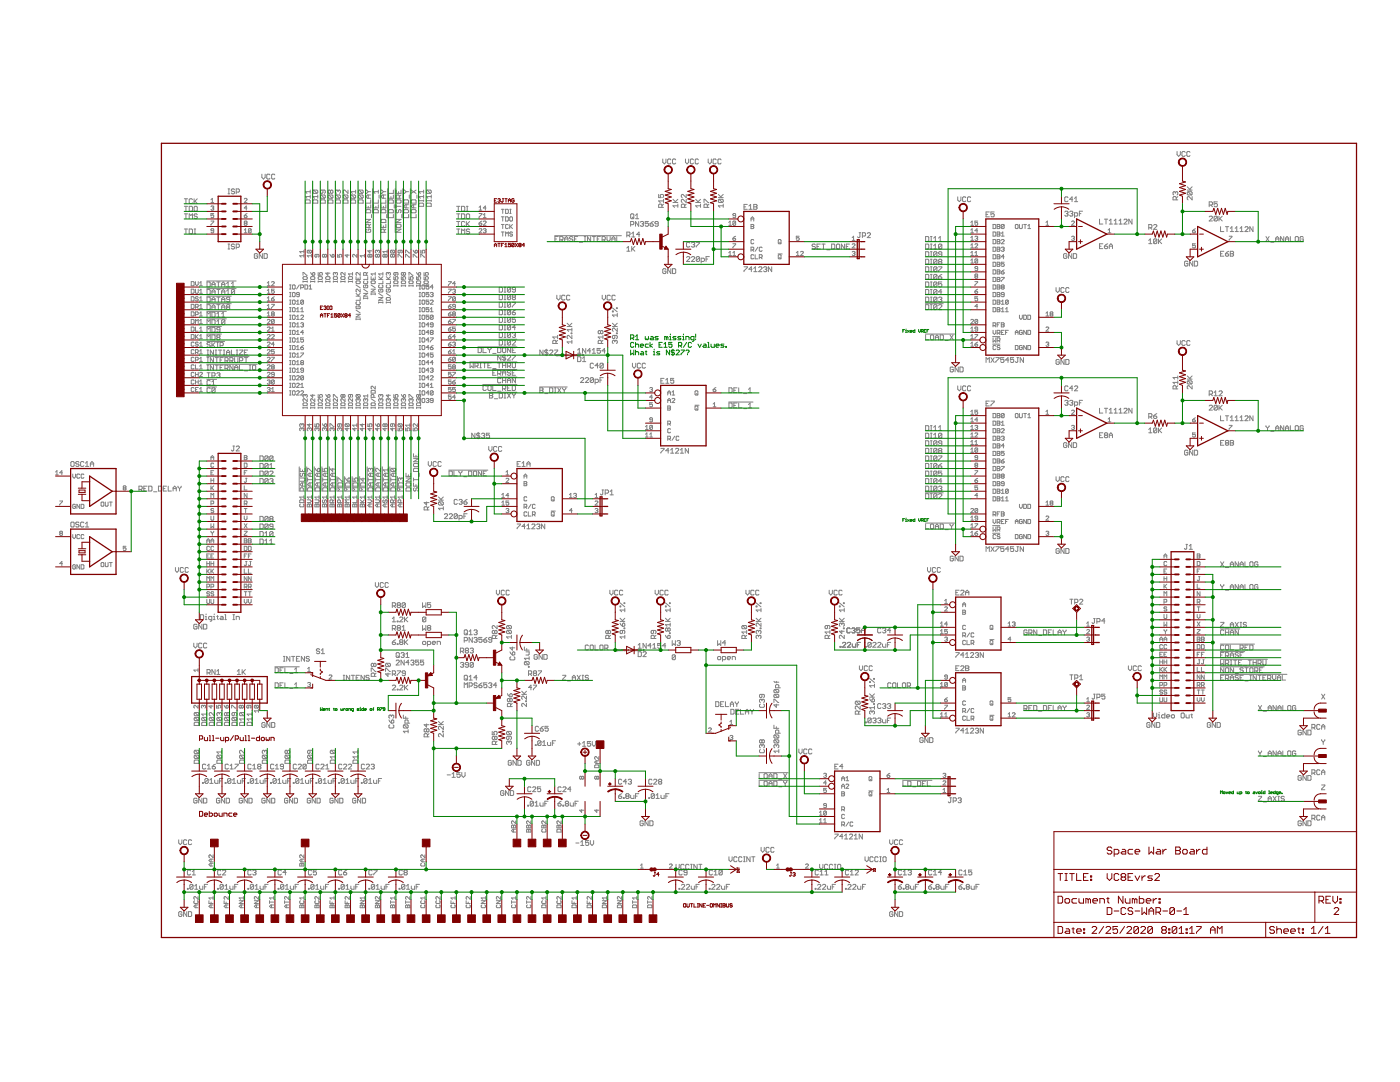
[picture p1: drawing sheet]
<svg xmlns="http://www.w3.org/2000/svg" width="279mm" height="216mm" viewBox="0 0 279 216" stroke-linecap="round" stroke-linejoin="round" font-family="sans-serif">
<g fill="none" stroke="#808080" stroke-width=".2">
<path d="M36.8 39.7h.6M37.1 39.7v.9M38.4 39.8l-.2-.1-.4 .1v.7l.1 .1 .5-.1M38.7 39.7v.9M39.4 39.7l-.7 .6M42.1 39.9l.3-.3v.8M45.5 38.7h.3M45.5 37.7h.3M45.7 37.7v1M46.8 37.9l-.1-.2h-.4l-.1 .2 .1 .3 .5 .1-.1 .4h-.4l-.1-.2M47.1 38.3h.5l.2-.1-.2-.5h-.5v1M48.7 39.7l.2-.1 .4 .1-.6 .7h.6"/>
<path d="M52.3 34.8v.6l.3 .3 .3-.3v-.6M53.9 34.9l-.2-.1-.5 .1v.7l.2 .1h.3l.2-.1M54.8 34.9l-.1-.1-.5 .1v.7l.2 .1h.3l.1-.1M61.9 39.2h-1l.4 .4M61.9 38.2h-1l.4 .4M61.9 37.9v.7M61.9 38.9v.7M62.6 37.9h.6l.2 .2v.3l-.2 .2M62.6 37.9l-.2 .2v.3l.2 .2h.6M62.6 37.9l.6 .7M63.4 39.2h-1l.4 .4M63.4 38.9v.7"/>
<path d="M64.1 38.9l-.1 .2 .1 .5h.7M64.1 39.9h.7l.1 .1v.5h-.9v-.5zM64.1 38.9h.7l.1 .2-.1 .5M64.1 38.9l.7 .7M64.5 37.9v.5l-.2 .2-.3-.2 .1-.5h.7l.1 .2-.1 .5M65.6 38.9h.7l.1 .2v.3l-.1 .2M65.6 38.9l-.1 .2v.3l.1 .2h.7M65.6 38.9l.7 .7M66 38.1l-.2-.2-.3 .2v.3l.1 .2 .4-.2M66 38.1l.1-.2 .3 .2v.3l-.1 .2-.3-.2M66 38.1v.3M67.1 38.9h.7l.1 .2v.3l-.1 .2"/>
<path d="M67.1 38.9l-.1 .2v.3l.1 .2h.7M67.1 38.9l.7 .7M67.5 38.1l-.2-.2-.3 .2v.3l.1 .2M67.5 38.1l.1-.2 .3 .2v.3l-.1 .2M67.5 38.1v.1M68.6 38.9h.7l.1 .2-.1 .5M68.6 38.9l-.1 .2 .1 .5h.7M68.6 39.9h.7l.1 .1v.5h-.9v-.5zM68.6 38.9l.7 .7M69.4 37.9v.7l-.6-.7-.3 .2 .1 .5M70.2 38.9l-.2 .2v.3l.2 .2h.6M70.2 39.9h.6l.2 .1v.5h-1v-.5z"/>
<path d="M70.2 38.9h.6l.2 .2v.3l-.2 .2M70.2 38.9l.6 .7M71 38.2h-1l.3 .4M71 37.9v.7M71.7 38.9h.6l.2 .2v.3l-.2 .2M71.7 37.9h.6l.2 .2v.3l-.2 .2M71.7 38.9l-.2 .2v.3l.2 .2h.6M71.7 39.9h.6l.2 .1v.5h-1v-.5zM71.7 37.9l-.2 .2v.3l.2 .2h.6M71.7 38.9l.6 .7M71.7 37.9l.6 .7M73 37.9l.5 .3"/>
<path d="M73.5 38.2h.5M73.5 38.2l-.5 .4M73.5 38.9v.7M74 38.9h-.7l-.3 .3 .3 .4h.7M74 39.9v.6h-1M74.3 37.7v4.8M75.5 38.2h-1l.3 .4M75.5 39.9v.6h-1M75.5 37.9v.7M75.6 38.9v.7M76 37.9l.5 .3M76.5 38.2h.5"/>
<path d="M76.5 38.2l-.5 .4M76.5 38.9v.7M77 38.9h-.7l-.3 .3 .3 .4h.7M77 39.9v.6h-1M77.4 37.7v5.8M77.6 38.9v.7h.9v-.7M77.7 39.9h.7l.1 .1v.5h-.9v-.5zM78 39.2v.4M78.5 37.9v.7h-.9M78.9 37.7v8.7M79.1 37.9v.7h.9v-.7M79.2 39.9h.7l.1 .1v.4l-.1 .1h-.7l-.1-.1z"/>
<path d="M79.5 38.2v.4M79.7 39.6v-.5l-.2-.2h-.3l-.1 .2v.5h.9M80 38.9l-.3 .3M80.4 37.7v5.8M80.6 37.9l.4 .3M81 38.2h.5M81 38.2l-.4 .4M81.7 38.9v.7M81.9 37.7v5.8M82.1 37.9l.9 .7M82.2 39.9h.7l.1 .1v.5h-.9v-.5zM83 37.9l-.9 .7"/>
<path d="M83.2 38.9v.7M83.6 39.9v.3M84.5 39.2h-.9l.3 .4M84.5 38.2h-.9l.3 .4M84.5 37.9v.7M84.5 38.9v.7M84.5 39.9v.3M85.1 39.9v.3M85.3 37.9h.6l.2 .2v.3l-.2 .2M85.3 37.9l-.2 .2v.3l.2 .2h.6M85.3 37.9l.6 .7M86.1 39.2h-1l.3 .4"/>
<path d="M86.1 38.9v.7M86.1 39.9v.3M131.4 38.8v.6h.5l-.1-.5 .4-.1 .2 .1v.4l-.2 .1M132.3 31.7v.7l.3 .3 .3-.3v-.7M132.4 39.8v.6M133.9 31.9l-.2-.2h-.3l-.2 .2v.6l.2 .2h.3l.2-.2M134.3 39.8l.6 .6M134.9 31.9l-.2-.2h-.3l-.2 .2v.6l.2 .2h.3l.2-.2M135.3 39.8l-.5 .4M136.8 31.7v.7l.3 .3 .3-.3v-.7M136.9 39.8v.6l-.8-.6-.1 .1v.3l.1 .2M136.9 38.8v.6l-.8-.6-.1 .1v.4l.1 .1"/>
<path d="M138.4 31.9l-.2-.2h-.3l-.1 .2v.6l.1 .2h.3l.2-.2M138.8 39.8l.7 .6M139.4 31.9l-.2-.2h-.3l-.2 .2v.6l.2 .2h.3l.2-.2M139.8 39.8l-.5 .4M141.3 31.7v.7l.3 .3 .4-.3v-.7M142.9 31.9l-.1-.2h-.3l-.2 .2v.6l.2 .2h.3l.1-.2M143.4 39.4h.9M143.4 38.8l.6 .6M143.5 39.8l-.1 .1 .1 .5h.7M143.5 39.8h.7l.1 .1v.3l-.1 .2M143.5 39.8l.7 .6M143.9 31.9l-.2-.2h-.3l-.1 .2v.6l.1 .2h.3l.2-.2"/>
<path d="M144.3 38.8l-.5 .5M191.1 39.3v.6l.4 .3 .3-.3v-.6M192.7 39.4l-.1-.1-.5 .1v.7l.2 .1 .4-.1M193.7 39.4l-.1-.1-.5 .1v.7l.2 .1 .4-.1M213.1 39.4l-.1-.1-.5 .1v.7l.2 .1 .4-.1M214.1 39.8h-.6l.5-.5v.9M214.4 39.6l.4-.3v.9M234.6 38.4l-.2-.2-.3 .2 .2 .5M234.6 38.4l.1-.2 .4 .2-.2 .5M234.6 38.4v.2M234.7 39.9v-.5l-.1-.2h-.3l-.2 .2v.5h1M234.9 30.2v.7l.3 .3 .4-.3v-.7"/>
<path d="M235.1 39.2l-.4 .3M236.5 30.4l-.1-.2h-.3l-.2 .2v.6l.2 .2h.3l.1-.2M236.9 37.9h1M236.9 37.3l.7 .6M237.1 38.2l-.2 .2v.3l.2 .2h.6M237.1 38.2h.6l.2 .2v.3l-.2 .2M237.1 38.2l.6 .7M237.5 30.4l-.2-.2h-.3l-.1 .2v.6l.1 .2h.3l.2-.2M237.9 37.3l-.5 .5M237.9 39.2v.7l-.6-.7h-.2l-.2 .2v.3l.2 .2M36.8 42.7h.6M36.8 41.2h.6"/>
<path d="M36.8 45.7h.6M37.1 41.2v.9M37.1 42.7v.9M37.1 45.7v1M37.8 41.2h.4l.2 .1v.7l-.2 .1h-.4zM37.8 45.7h.4l.2 .1v.7l-.2 .2h-.4zM37.8 43.6v-.9l.3 .3 .3-.3v.9M38.2 56.2l.5 .1v.6l-.1 .1h-.4zM38.2 57.7h.4l.1 .1v.6l-.1 .1h-.4zM38.2 59.2h.4l.1 .2v.5l-.1 .1h-.4zM38.7 41.3l.2-.1h.3l.2 .1v.7l-.2 .1h-.3l-.2-.1zM38.7 45.7h.4"/>
<path d="M38.7 46.7h.4M38.9 45.7v1M38.9 40.1l.5 .5M39 56.2v.5l.3 .3 .3-.3v-.5M39 57.7v.7l.1 .1 .5-.1v-.7M39.4 42.8l-.2-.1h-.3l-.2 .1 .2 .4h.3l.2 .1-.2 .3h-.3l-.2-.1M39.6 59.4l-.5-.2-.1 .3 .4 .1 .2 .3-.2 .1-.4-.1M39.8 58.5h.6M39.8 58l.3-.3v.8M39.8 56.5l.3-.3v.8M39.8 59.5l.3-.3v.8M39.8 57h.6"/>
<path d="M41.3 59.1h4.8M41.3 56.1h5.8M41.3 57.6h5.8M41.3 56.3h.5l.2 .1v.7l-.2 .1h-.5zM41.3 57.8h.5l.2 .1v.7l-.2 .1h-.5zM41.3 59.3h.5l.2 .1v.7l-.2 .1h-.5zM42.1 40.4h.6M42.1 41.2l.4-.1 .2 .1-.2 .3M42.1 44.1h.6l-.6 .9M42.3 58.3h.6M42.3 57.2v-.6l.3-.3 .3 .3v.6M42.3 58.7v-.6l.3-.3 .3 .3v.6"/>
<path d="M42.3 56.7h.6M42.3 59.8h.6M42.4 41.5h.1M42.5 41.5l.2 .2-.2 .2-.4-.1M42.7 46l-.6-.1 .1-.3 .5 .2v.5l-.2 .2-.4-.2M42.7 42.6h-.6v.4l.3-.1 .3 .1-.2 .4-.4-.1M43.3 56.3h.6M43.3 57.8h.6M43.3 59.3h.6M43.6 56.3v.9M43.6 57.8v.9M43.6 59.3v.9"/>
<path d="M44.2 57.2v-.6l.4-.3 .3 .3v.6M44.2 58.7v-.6l.4-.3 .3 .3v.6M44.2 58.3h.7M44.2 56.7h.7M44.2 59.8h.7M45.2 56.6l.3-.3v.9M45.2 58.1l.3-.3v.9M45.2 57.2h.6M45.2 58.7h.6M45.5 49.7h.3M45.5 48.7h.3M45.7 48.7v1"/>
<path d="M45.8 59.8h-.4l-.2-.2 .2-.3 .4 .1v.7l-.1 .1-.5-.1M46.2 56.6l.3-.3v.9M46.2 57.2h.6M46.8 48.9l-.1-.2h-.4l-.1 .2 .1 .3h.4l.1 .2-.1 .3h-.4l-.1-.2M46.8 57.9l-.1-.1h-.4l-.1 .1v.7M46.8 57.9v.7l-.1 .1h-.4l-.1-.1M46.8 57.9l-.6 .7M47.1 49.4h.5l.2-.2-.2-.5h-.5v1M48.7 46.5h.6M48.7 43h.4l.2 .3-.4 .1zM48.7 45.9l.3-.3v.9M48.9 44.5l-.2-.1 .2-.3 .4 .2-.2 .2"/>
<path d="M48.9 44.5l-.2 .2 .2 .3 .4-.2-.2-.3M48.9 44.5h.2M49.3 41.5h-.6l.4-.4v.8M49.3 42.6l-.6 .4M50.1 45.8l-.4-.2-.1 .2v.5M50.1 45.8l-.1 .7-.4-.2M50.1 45.8l-.5 .5M51.4 50.8l-.2-.2-.4 .2v.6l.1 .2 .5-.2v-.3h-.3M52.4 50.6v1l-.7-1v1M52.7 50.6h.5l.1 .2v.6l-.1 .2h-.5zM53.3 58.5h.6M53.3 57h.6"/>
<path d="M53.3 56.5l.3-.3v.8M53.3 58l.3-.3v.8M53.3 59.5l.3-.3v.8M54.2 59.6h.4l.1 .3-.4 .1zM54.2 56.3l.1-.1 .4 .1-.5 .7h.5M54.7 57.7h-.5v.4l.3-.1 .2 .1-.1 .4-.4-.1M54.7 59.2l-.5 .4M57.8 59.9h.3M57.8 58.4h.3M57.8 57.7h.3M57.8 56.9h.3M57.8 59.2h.3"/>
<path d="M57.9 56.9v.8M57.9 58.4v.8M57.9 59.9v.8M58.5 56.9l.4 .1v.6l-.1 .1-.4-.1zM58.5 58.4l.4 .1v.6l-.1 .1-.4-.1zM58.5 59.9l.4 .1v.6l-.1 .1-.4-.1v-.6zM59.7 58.8l-.5-.1 .1-.3 .4 .1v.6l-.1 .1-.4-.1M59.7 56.9l-.5 .8M60 57.4h.4l.2-.4-.2-.1h-.4v.8M60.5 55.4l.1-.2h.6l.1 .4-.7 .2zM60.5 56.2h.8M60.5 54.9v-.5l.8 .5"/>
<path d="M60.5 56v.3M60.6 49.9v.6M60.6 50.8v.5M60.6 50.2h-.8l.3 .3M60.6 51h-.8l.3 .3M60.9 56.9h.4l.1 .1v.6l-.1 .1h-.4zM60.9 40l.2-.1h.6l.2 .1v.5h-1zM61.3 56v.3M61.5 49.9l-.2 .5 .7 .1M61.5 49.9l.7 .2-.2 .4M61.5 49.9l.5 .6M61.7 57.1l.3-.2v.8"/>
<path d="M61.7 57.7h.5M62 56v.3M62 56.2h.8M62 54.4l.4 .5M62.1 55.2h.6l.1 .4-.7 .2-.1-.2zM62.2 51h-.9l.3 .3M62.2 50.8v.5M62.4 54.5l.3-.1 .1 .4-.4 .1zM62.4 40l.2-.1h.6l.2 .1v.5h-1zM62.8 56v.3M63.2 50.8v.4l-.1 .1-.3-.1 .2-.4h.5l.2 .1-.2 .4M63.5 56.2h.8"/>
<path d="M63.5 54.4v.5h.4l-.1-.2 .1-.3 .4 .1-.1 .4M63.5 56v.3M63.6 55.2h.6l.1 .4-.1 .2h-.6l-.1-.2zM64.3 56v.3M64.8 50.9l.1-.1 .3 .1-.2 .4-.2-.1M64.8 50.9l-.2-.1-.3 .1 .2 .4 .3-.1M64.8 50.9v.3M65 55.4l.2-.2h.5l.1 .4-.6 .2zM65 56.2h.8M65 56v.3M65.4 54.4v.5l-.4-.4h.8M65.5 40l.1-.1h.7l.1 .1v.5h-.9z"/>
<path d="M65.8 56v.3M65.8 50.8l.5 .5M66.4 50.8l.3 .1-.2 .4h-.2zM66.5 56v.3M66.5 56.2h.9M66.7 55.2h.5l.2 .4-.7 .2-.2-.2zM66.9 54.5l-.1-.1-.3 .1 .2 .4M66.9 54.5l.2-.1 .3 .1-.2 .4M66.9 54.5v.2M67 40l.1-.1h.7l.1 .1v.5h-.9zM67.4 56v.3M67.4 50.8v.5h.4l-.2-.3 .2-.2 .4 .1-.1 .4"/>
<path d="M68 56v.3M68 56.2h.9M68.2 55.2h.5l.2 .4-.2 .2h-.5l-.2-.2zM68.9 54.4v.5l-.6-.5-.3 .1 .2 .4M68.9 56v.3M69.3 50.8v.5l-.4-.4h.8M69.5 56.2h.9M69.5 55.4l.2-.2h.5l.2 .4-.2 .2h-.5zM69.5 56v.3M70.4 54.7h-.9l.3 .2M70.4 54.4v.5M70.4 56v.3"/>
<path d="M71.1 58.5l.5 .6M71.1 55.2v.6h.8v-.6M71.1 56.2l.1-.2h.5l.2 .5-.2 .1h-.5zM71.1 59.1h.8M71.1 56.9l.8 .5M71.2 50.8v.5l-.5-.5-.3 .1 .1 .4M71.5 55.5v.3M71.9 54.4v.5l-.6-.5-.2 .1 .1 .4M71.9 57.7v.6l-.6-.6-.2 .1 .1 .5M71.9 59.4v.5h-.8M71.9 58.5l-.4 .4M72.6 58.5h.8l-.8 .6h.8"/>
<path d="M72.6 59.5h.8M72.6 59.4v.2M72.6 57.7l.8 .6M72.7 56.9l-.1 .1 .1 .4h.6l.1-.1-.1-.4h-.3v.2M72.7 56l-.1 .2 .1 .4h.6l.1-.1-.1-.5M72.7 50.8v.5M72.7 51h-.8l.3 .3M73 40.9v.6h1v-.6M73 43.8h1l-1 .6h1M73.1 54.9v-.4l-.1-.1-.4 .1v.4h.8M73.2 41.8h.6l.2 .2v.5h-1v-.5zM73.2 45.7l-.2 .2 .2 .5h.6l.2-.5-.5-.2v.3"/>
<path d="M73.4 55.2v.6h-.8M73.4 59.4v.2M73.4 54.4l-.3 .3M73.5 41.2v.3M73.7 45.4v-.5l-.5-.2-.2 .2v.5h1M73.8 49.9v.6l-.4-.4h.8M73.8 50.9v.3M73.8 50.9l-.1-.1-.3 .1 .1 .4 .3-.1M73.8 50.9l.2-.1 .2 .1-.1 .4-.3-.1M74 44.7l-.3 .4M74.1 55.2v.6h.8v-.6M74.1 56.2l.7-.2 .1 .5-.1 .1h-.6z"/>
<path d="M74.1 57.7h.8l-.8 .6h.8M74.1 58.5v.3M74.1 58.7h.8M74.1 56.9l.8 .5M74.1 42.8v.6M74.5 55.5v.3M74.5 42l.2-.2h.6l.2 .2v.5h-1zM74.5 40.9v.6h1v-.6M74.9 54.4v.5M74.9 58.5v.3M74.9 54.7h-.8l.2 .2M75 41.2v.3"/>
<path d="M75.3 50.1l-.1-.2-.3 .2 .2 .4M75.3 50.9l-.1-.1-.3 .1 .2 .4 .2-.1M75.3 50.1l.2-.2 .2 .2-.1 .4M75.3 50.9l.2-.1 .2 .1-.1 .4-.3-.1M75.3 50.1v.1M75.3 50.9v.3M75.6 59.4h.8l-.8 .5h.8M75.6 55.8h.8M75.6 58.5l.8 .6M75.6 55.2l.5 .6M75.7 57.7l-.1 .1 .1 .5h.6l.1-.5-.4-.1v.3M75.7 56.9l-.1 .1 .1 .4 .7-.1-.1-.4"/>
<path d="M76 40.9v.6h1v-.6M76 44.7v.7h1v-.7M76.2 41.8h.6l.2 .2v.5h-1v-.5zM76.2 43.8h.6l.2 .1v.5h-1v-.5zM76.4 56v.6h-.8M76.4 55.2l-.4 .4M76.4 54.4v.5M76.4 54.7h-.8l.3 .2M76.5 41.2v.3M76.5 45.1v.3M76.7 46.4v-.5l-.2-.2-.5 .2v.5h1M76.8 50.9v.3"/>
<path d="M76.8 50.9l-.1-.1-.3 .1 .2 .4 .2-.1M76.8 50.9l.2-.1 .3 .1-.2 .4-.3-.1M77 45.7l-.3 .3M77.1 58.5l.8 .6M77.1 55.8h.8M77.1 55.2l.5 .6M77.2 42.8v.6M77.2 59.4h.6l.1 .4-.7 .1-.1-.1zM77.2 56.9l-.1 .1 .1 .4 .7-.1-.1-.4M77.2 57.7l-.1 .1 .1 .5h.6l.1-.5-.4-.1v.3M77.3 49.9v.6M77.3 50.2h-.9l.3 .3"/>
<path d="M77.5 54.5l.1-.1 .3 .1-.1 .4M77.5 54.5l-.1-.1-.3 .1 .1 .4M77.5 54.5v.2M77.7 41.8h.7l.1 .2v.5h-.9v-.5zM77.9 56v.6h-.8M77.9 55.2l-.4 .4M78.1 49.9l-.2 .2 .2 .4h.5M78.1 49.9l.7 .2-.2 .4M78.1 49.9l.5 .6M78.3 50.9l-.1-.1-.3 .1 .2 .4 .2-.1M78.3 50.9l.2-.1 .3 .1-.2 .4-.3-.1M78.3 50.9v.3"/>
<path d="M78.5 42.8v.6h-.9M78.6 55.2v.6h.4l-.1-.3 .1-.3 .4 .2-.1 .4M78.6 56.2l.7-.2 .1 .5-.1 .1h-.6zM78.6 57h.8M78.6 56.9v.2M78.7 40.9v.6M79 54.4v.4l-.1 .1-.3-.1 .1-.4h.6l.1 .1-.1 .4M79.1 44.9l.1-.2h.7l.1 .2v.3l-.1 .2h-.7zM79.1 40.9v.6M79.1 43.8h.9l-.9 .6h.9M79.1 41.2h.9M79.1 45.7h.9l-.9 .7h.9"/>
<path d="M79.2 41.8l-.1 .2 .1 .5 .3-.2 .2-.5 .3 .2v.3l-.1 .2M79.4 56.9v.2M79.4 51.3v-.5l.9 .5M79.9 49.9v.5l-.2 .1-.3-.1 .2-.5h.5l.2 .2-.2 .4M80.1 55.2v.6h.4l-.1-.3 .1-.3 .4 .2-.1 .4M80.1 56.2l.7-.2 .1 .5-.1 .1h-.6zM80.1 57h.8M80.1 56.9v.2M80.2 42.8v.6M80.5 54.5l.2-.1 .2 .1-.1 .4-.3-.1M80.5 54.5l-.1-.1-.3 .1 .1 .4 .3-.1M80.5 54.5v.3"/>
<path d="M80.6 40l.1-.1h.7l.1 .1v.5h-.9zM80.6 42l.1-.2h.7l.1 .2v.3l-.1 .2h-.7l-.1-.2zM80.9 50.5v-.6l.9 .6M80.9 51.3v-.5l.9 .5M80.9 56.9v.2M81 40.9v.6M81.5 40.9h-.6l-.3 .3 .3 .3h.6M81.5 42.8v.6h-.9M81.6 57h.8M81.6 56.2l.1-.2h.6l.1 .5-.1 .1h-.6zM81.6 55.2v.6h.4l-.1-.3 .1-.3 .4 .2-.1 .4M81.6 54.9v-.5l.8 .5"/>
<path d="M81.6 56.9v.2M82.2 41.8h.7l.1 .5-.1 .2h-.7l-.1-.2v-.3zM82.4 56.9v.2M82.5 51.3v-.5l.8 .5M82.5 49.9l.4 .6M82.5 40.9v.6M82.9 50.1l.2-.2 .2 .5-.4 .1zM83 40.9h-.6l-.3 .3 .3 .3h.6M83 42.8v.6h-.9M83.1 55.2v.6h.4l-.1-.3 .1-.3 .4 .2-.1 .4M83.1 56.2l.7-.2 .1 .5-.1 .1h-.5zM83.1 57h.8"/>
<path d="M83.1 56.9v.2M83.1 54.4l.4 .5M83.5 54.5l.2-.1 .2 .1-.1 .4h-.3zM83.6 40h.9M83.7 59.9h.2M83.7 58.4h.2M83.7 57.7h.2M83.7 56.9h.2M83.7 59.2h.2M83.7 40.5h.7l.1 .2v.5h-.9v-.5zM83.8 56.9v.8M83.8 58.4v.8"/>
<path d="M83.8 59.9v.8M83.9 56.9v.2M84 49.9v.6h.4l-.2-.3 .2-.3 .4 .2-.1 .4M84 51.3v-.5l.8 .5M84.3 59.9l.5 .1v.6l-.2 .1-.4-.1v-.6zM84.3 58.4l.5 .1v.6l-.2 .1-.4-.1zM84.3 56.9l.5 .1v.6l-.2 .1-.4-.1zM84.6 54.4v.5h.4l-.1-.2 .1-.3 .5 .1-.2 .4M84.6 55.2v.6h.4l-.1-.3 .1-.3 .5 .2-.2 .4M84.6 56.2l.7-.2 .2 .5-.2 .1h-.5zM84.6 57h.9M84.6 56.9v.2"/>
<path d="M85.1 40.7l.2-.2h.6l.2 .2v.5h-1zM85.1 40h1M85.5 56.9v.2M85.5 57.1l.1 .2-.1 .4-.5-.1M85.6 59.9h-.6v.4l.3-.1 .3 .1-.1 .4-.5-.1M85.6 58.4h-.6v.4l.3-.1 .3 .1-.1 .4-.5-.1M85.6 56.9h-.6v.4l.5-.2M85.9 58.5l.4-.1 .1 .1-.1 .3M86.1 58.8h.2M86.3 58.8l.1 .1-.1 .3-.4-.1M86.4 57.3h-.5l.4-.4v.8M89.5 59.2h.5l-.5 .8"/>
<path d="M89.5 57.7h.5l-.5 .8M89.5 56.2h.5l-.5 .8M90.3 57.8l.4-.1 .2 .1-.2 .3M90.6 58.1h.1M90.7 58.1l.2 .2-.2 .2-.4-.1M90.9 59.4l-.4-.2-.2 .2v.5M90.9 56.6h-.6l.4-.4v.8M90.9 59.4v.5l-.2 .1-.4-.1M90.9 59.4l-.6 .5M91.1 44.2h.7M91.1 42.7h.7M91.1 41.2h.7"/>
<path d="M91.1 45.7h.7M91.5 41.2v.9M91.5 42.7v.9M91.5 44.2v.9M91.5 45.7v1M92.1 41.2h.5l.2 .1v.7l-.2 .1h-.5zM92.1 42.7h.5l.2 .1v.7l-.2 .1h-.5zM92.1 46.7v-1l.3 .3 .4-.3v1M92.8 44.3l-.2-.1-.5 .1v.7l.2 .1 .5-.1M93.1 42.1h.3M93.1 44.2v.9M93.1 41.2h.3"/>
<path d="M93.2 42.7h.4l.1 .1v.7l-.1 .1h-.4l-.1-.1v-.7zM93.2 41.2v.9M93.2 44.7l.5 .4M93.7 45.8l-.1-.1-.5 .1 .1 .4 .5 .1-.1 .4-.5-.2M93.7 44.2l-.6 .6M95.6 42.6h.6l-.6 .8M95.6 41.4l.3-.3v.8M95.6 41.9h.6M95.6 45.8l.2-.2 .4 .2-.6 .7h.6M95.6 44.5h.4l.2 .3-.4 .2zM96.2 44.1l-.6 .4M96.5 44.3l.1-.2 .4 .2-.5 .7h.5"/>
<path d="M96.5 42.9l.2-.3v.8M96.5 45.8l.4-.2 .1 .2-.1 .2M96.5 43.4h.5M96.7 46h.2M96.9 46l.1 .2-.1 .3-.4-.2M97 41.5h-.5l.4-.4v.8M99.6 57.3h.5l.2 .2v.6l-.2 .2h-.5zM99.6 58.8h.5l.2 .2v.6l-.2 .2h-.5zM100.1 41.8h.5M100.1 46.3h.5M100.1 44.8h.5M100.1 43.3h.5"/>
<path d="M100.3 41.8v.8M100.3 43.3v.8M100.3 44.8v.8M100.3 46.3v.8M100.6 58.3h.3M100.6 59.8h.3M100.6 58.8h.3M100.6 57.3h.3M100.8 57.3v1M100.8 58.8v1M100.9 41.8h.4l.2 .1v.6l-.2 .1h-.4zM100.9 43.3h.4l.2 .1v.6l-.2 .1h-.4z"/>
<path d="M100.9 47.1v-.8l.3 .3 .3-.3v.8M101.5 44.9l-.2-.1-.4 .1 .1 .7 .5-.1M101.7 43.4l.2-.1 .4 .1-.1 .7-.5-.1zM101.7 42.6h.3M101.7 41.8h.3M101.7 44.8v.8M101.9 41.8v.8M101.9 45.2l.4 .4M101.9 59v.6l-.2 .2h-.3l-.1-.2M101.9 57.5v.6l-.2 .2h-.3l-.1-.2M101.9 57.5l-.2-.2-.4 .2v.6M101.9 59l-.2-.2h-.3l-.1 .2v.6"/>
<path d="M101.9 59l-.6 .6M101.9 57.5l-.6 .6M102.3 46.4l-.1-.1-.5 .1 .2 .3 .4 .1-.1 .3-.5-.1M102.3 44.8l-.6 .5M102.4 59.3l-.2-.2 .2-.3h.3l.2 .2-.2 .3M102.4 59.3l-.2 .2 .2 .3h.3l.2-.2-.2-.3M102.4 59.3h.3M102.9 57.8h-.5l-.2-.2 .2-.3 .5 .2v.6l-.2 .2h-.3l-.2-.2M110.7 47h13.3M110.7 47.7h.4M111.1 58.9v.6l.4 .4 .3-.4v-.6M111.4 47.2h-.7v1h.7"/>
<path d="M111.7 47.9h.5l.2-.2v-.3l-.2-.2h-.5v1M112.1 47.9l.3 .3M112.7 48.2v-.7l.3-.3 .3 .3v.7M112.7 47.7h.6M112.8 59.1l-.2-.2-.5 .2v.6l.2 .2 .5-.2M113.7 59.1l-.1-.2-.5 .2v.6l.1 .2 .5-.2M114.3 47.4l-.1-.2h-.4l-.1 .2 .1 .3h.4l.1 .2-.1 .3h-.4l-.1-.2M114.6 47.7h.4M115.3 47.2h-.7v1h.7M115.6 48.3h.7M116.6 48.2h.3M116.6 47.2h.3"/>
<path d="M116.8 47.2v1M117.9 47.2v1l-.7-1v1M118.2 47.2h.7M118.5 47.2v1M119.2 47.7h.3M119.8 47.2h-.6v1h.6M120.2 47.9h.4l.2-.2-.2-.5h-.4v1M120.2 58.9v.6l.3 .4 .3-.4v-.6M120.5 47.9l.3 .3M121.1 47.2v.7l.4 .3 .3-.3v-.7M121.8 59.1l-.2-.2-.4 .2v.6l.1 .2 .5-.2M122.1 48.2v-.7l.3-.3 .3 .3v.7"/>
<path d="M122.1 47.7h.6M122.8 59.1l-.2-.2-.5 .2v.6l.2 .2 .5-.2M123.1 47.2v1h.6M125.1 49.5l.3-.3v.9M125.1 50.1h.6M125.1 46.9h.5l.1-.1-.1-.5h-.5v1M125.4 46.9l.3 .4M125.9 44.8h.4l.2-.1v-.4l-.2-.1h-.4v.9M126 42.7h.3l.2 .1v.7l-.2 .1h-.3l-.1-.1v-.7zM126.1 49.2v.9M126.1 46.6l.3-.3v1M126.1 47.3h.6"/>
<path d="M126.2 43.3l.3 .3M126.2 49.7l.5 .4M126.7 49.2l-.6 .6M126.8 43l.3-.3v.9M126.8 43.6h.7M127.5 44.2v.9l-.7-.9v.9M127.7 46.8h-.7l.5-.5v1M127.8 44.3l.5-.1 .1 .1-.1 .4M128.1 44.7h.2M128.3 44.7l.1 .1-.1 .3-.5-.1M129.4 44.2h-.6v.5l.3-.2 .3 .2v.3l-.2 .1-.4-.1M129.7 44.7h.5l.2 .3-.5 .1-.2-.1z"/>
<path d="M130.4 44.2l-.7 .5M131.4 44.7h-.5l-.2-.2 .2-.3 .5 .1v.7l-.2 .1-.5-.1M132.1 41.4v-.5l-.2-.2h-.3l-.2 .2v.5h1M132.4 40.1h-1l.4 .3M132.4 40.7l-.3 .4M132.9 53.8l-.1-.2h-.4l-.1 .2v.6l.1 .2h.4l.1-.2v-.3h-.3M133.9 53.6v1l-.7-1v1M134.2 53.6h.5l.2 .2v.6l-.2 .2h-.5zM134.3 40.4h1M135.3 41.1h-1l.3 .3M135.3 40.7v.7M136.6 41.4v-.5l-.1-.2h-.4l-.1 .2v.5h.9"/>
<path d="M136.9 40.7l-.3 .4M137 51.4l.2-.2h.3l.2 .2-.7 .8h.7M137.7 48.5l-.2-.2-.5 .2v.6l.2 .2 .5-.2M138 51.4l.2-.2h.3l.1 .2-.6 .8h.6M138 48.5l.5-.2 .1 .2-.1 .3M138.3 48.8h.2M138.5 48.8l.1 .2-.1 .3-.5-.2M138.8 40.4h1M139 48.3h.6l-.6 1M139.6 51.4v.6l-.2 .2h-.3l-.1-.2M139.6 51.4l-.2-.2h-.3l-.1 .2v.6M139.6 51.4l-.6 .6"/>
<path d="M139.8 41.1h-1l.3 .3M139.8 40.7v.7M139.9 52.2h.5l.2-.2v-.3l-.2-.2h-.5v1M140.5 40.4v-.6l1 .6M140.9 51.7h.3M141.2 41.4v-.5l-.2-.2h-.3l-.2 .2v.5h1M141.5 40.7l-.3 .4M141.6 51.2h-.7v1M144.3 41.1h-.9l.3 .3M144.3 40.7v.7M145.4 45h.6M145.4 44.4l.3-.3v.9"/>
<path d="M145.4 50.4l.3-.2v.8M145.4 51h.6M146.3 47.6h.4l.1 .2-.4 .2zM146.3 48.6h.5l-.5 .9M146.3 51h.5M146.3 50.4l.2-.2v.8M146.8 43h-.4l-.1-.1 .1-.3 .4 .2v.5l-.1 .1-.4-.1M146.8 44.3l-.4-.2-.1 .2v.5M146.8 44.3l-.1 .7-.4-.2M146.8 44.3l-.5 .5M146.8 47.1l-.5 .5M148.5 53.2h.6l-.6 1"/>
<path d="M148.5 41.3h.3M149.1 40.8h-.6v1h.6M149.5 41.8h.6M149.5 41.1l.3-.3v1M149.9 43.7h.5M149.9 44.8l.5 .1-.1 .3 .1 .3-.1 .1h-.4zM149.9 44.1v-.6l.3-.2 .2 .2v.6M149.9 49.9h.4l.1-.5-.5-.1v.8M149.9 45.2h.4M150.1 53.7h-.6l.4-.5v1M150.2 49.9l.2 .2M150.4 53.6l.3-.4v1"/>
<path d="M150.4 54.2h.7M150.4 50.9l-.1-.1-.4 .1v.6l.1 .1 .4-.1M150.4 40.8h.5l.2 .2-.2 .3 .2 .3-.2 .2h-.5zM150.4 41.3h.5M150.4 47.9l-.1-.1-.4 .1 .1 .7 .4-.1M150.7 50.8v.8h.6M151.3 49.3l-.6 .8M151.4 53.4l.2-.2h.3l.2 .2v.2l-.7 .6h.7M151.5 51.4h.5l.1-.5-.6-.1v.8M151.8 51.4l.3 .2M152.1 49.4l-.1-.1-.5 .1v.6l.2 .1 .4-.1M152.4 53.4l.1-.2h.4l.1 .2-.1 .3"/>
<path d="M152.7 53.7h.2M152.9 53.7l.1 .2-.1 .3h-.4l-.1-.2M154 53.2v1l-.6-1v1M155.3 50.7h.8M155.4 50.8l.5 .1v.6l-.2 .1-.4-.1v-.6zM155.4 47.8l.5 .1v.6l-.2 .1-.4-.1zM155.6 51.4l.3 .2M155.6 48.3l.3 .3M158.9 51h.6M158.9 50.4l.3-.2v.8M159.5 47.1h-.6v.5l.3-.2 .3 .2-.2 .4-.4-.2M159.8 50.3l.1-.1 .4 .1-.5 .7h.5"/>
<path d="M162.7 48.9l-.1-.2h-.4l-.1 .2 .1 .3h.4l.1 .2-.1 .3h-.4l-.1-.2M163 49.2h.4M163.7 48.7h-.7v1h.7M164 48.7h.7M164.3 48.7v1M165 49.8h.7M166 48.7h.5l.1 .2v.6l-.1 .2h-.5zM166.9 48.9l.2-.2h.3l.2 .2v.6l-.2 .2h-.3l-.2-.2zM168.6 48.7v1l-.7-1v1M168.9 49.2h.3M169.5 48.7h-.6v1h.6M170.1 50.3l.4-.1 .1 .1-.1 .3"/>
<path d="M170.1 48.8l.1-.2 .4 .2-.5 .7h.5M170.1 48h.5M170.1 47.4l.2-.3v.9M170.3 50.6h.2M170.5 50.6l.1 .1-.1 .3-.4-.2M171.4 46.4h.4M171.6 46.4v.9l-.2 .1-.3-.1M172.1 47.1h.5l.1-.2-.1-.5h-.5v1M173.1 46.6l.1-.2h.4l.1 .2v.2l-.6 .6h.6M184.7 53.2h.5l.2 .2v.6l-.2 .2h-.5zM184.7 50.2h.5l.2 .2v.6l-.2 .2h-.5zM184.7 54.8h.5l.2 .1v.7l-.2 .1h-.5z"/>
<path d="M184.7 48.7h.5l.2 .2v.6l-.2 .2h-.5zM184.7 47.2h.5l.2 .2v.6l-.2 .2h-.5zM184.7 56.3h.5l.2 .1v.7l-.2 .1h-.5zM184.7 57.8h.5l.2 .1v.7l-.2 .1h-.5zM184.7 59.3h.5l.2 .1v.7l-.2 .1h-.5zM184.7 51.7h.5l.2 .2v.6l-.2 .2h-.5zM185.7 53.2h.3M185.7 54.2h.3M185.7 51.2h.3M185.7 55.7h.3M185.7 49.7h.3M185.7 48.7h.3"/>
<path d="M185.7 48.2h.3M185.7 57.2h.3M185.7 56.3h.3M185.7 58.7h.3M185.7 57.8h.3M185.7 59.3h.3M185.7 54.8h.3M185.7 47.2h.3M185.7 52.7h.3M185.7 51.7h.3M185.7 50.2h.3M185.8 47.2v1"/>
<path d="M185.8 48.7v1M185.8 50.2v1M185.8 51.7v1M185.8 53.2v1M185.8 54.8v.9M185.8 56.3v.9M185.8 57.8v.9M185.8 59.3v.9M186.3 47.5l.4-.3v1M186.3 49l.4-.3v1M186.3 49.7h.7M186.3 48.2h.7"/>
<path d="M187 53.4l-.2-.2h-.3l-.2 .2v.6M187 53.4v.6l-.2 .2h-.3l-.2-.2M187 50.4v.6l-.2 .2-.5-.2M187 50.4l-.2-.2-.5 .2v.6M187 54.9v.7l-.2 .1-.5-.1M187 56.4v.7l-.2 .1h-.3l-.2-.1M187 51.9v.6l-.2 .2h-.3l-.2-.2M187 56.4l-.2-.1h-.3l-.2 .1v.7M187 57.9v.7l-.2 .1h-.3l-.2-.1M187 57.9l-.2-.1h-.3l-.2 .1v.7M187 59.4v.7l-.2 .1-.5-.1M187 59.4l-.2-.1-.5 .1v.7"/>
<path d="M187 51.9l-.2-.2h-.3l-.2 .2v.6M187 54.9l-.2-.1-.5 .1v.7M187 59.4l-.7 .7M187 57.9l-.7 .7M187 56.4l-.7 .7M187 54.9l-.7 .7M187 53.4l-.7 .6M187 51.9l-.7 .6M187 50.4l-.7 .6M187.3 53.2h.7l-.7 1M187.3 59.4l.5-.1 .2 .1-.2 .4M187.3 55.2h.5l.2 .4-.5 .1-.2-.1z"/>
<path d="M187.3 48.2h.7M187.3 47.5l.3-.3v1M187.5 52.2l-.2-.2 .2-.3h.3l.2 .2-.2 .3M187.5 52.2l-.2 .2 .2 .3h.3l.2-.2-.2-.3M187.5 52.2h.3M187.6 59.8h.2M187.8 59.8l.2 .1-.2 .3-.5-.1M188 50.7h-.5l-.2-.2 .2-.3 .5 .2v.6l-.2 .2-.5-.2M188 58.3h-.7l.5-.5v.9M188 56.3h-.7v.4l.5-.1 .2 .1v.4l-.2 .1h-.3l-.2-.1M188 48.9v.6l-.2 .2h-.3l-.2-.2M188 48.9l-.2-.2h-.3l-.2 .2v.6"/>
<path d="M188 54.8l-.7 .4M188 48.9l-.7 .6M193.7 48.9l.3-.3v.9M193.7 46.5h.6M193.7 45h.6M193.7 51h.6M193.7 48h.6M193.7 50.4l.3-.2v.8M193.7 44.4l.3-.3v.9M193.7 45.9l.3-.3v.9M193.7 47.4l.3-.3v.9M193.7 51.9l.3-.2v.8"/>
<path d="M193.7 49.5h.6M193.7 52.5h.6M194.6 58.1h.4l.1 .3-.4 .1zM194.6 56.2h.5l-.5 .8M194.6 51h.5M194.6 48.8l.1-.2 .4 .2-.5 .7h.5M194.6 47.3l.4-.2 .1 .2-.1 .3M194.6 50.4l.2-.2v.8M194.7 55.1l-.1-.1 .1-.3 .4 .1-.1 .3M194.7 55.1l-.1 .1 .1 .3 .4-.1-.1-.3M194.7 55.1h.3M194.8 47.6h.2"/>
<path d="M195 47.6l.1 .1-.1 .3-.4-.2M195.1 51.8l-.1-.1-.4 .1v.6M195.1 53.6h-.4l-.1-.2 .1-.2 .4 .1v.6l-.1 .1-.4-.1M195.1 44.1h-.5v.4l.2-.1 .3 .1-.1 .5-.4-.2M195.1 59.2h-.5v.4l.2-.1 .3 .1-.1 .4-.4-.1M195.1 46h-.5l.4-.4v.9M195.1 51.8v.6l-.1 .1-.4-.1M195.1 51.8l-.5 .6M195.1 57.7l-.5 .4M196.8 42.8h.3M197.4 42.3h-.6v1h.6M198.2 49.3l.5 .1v.6l-.1 .1h-.4z"/>
<path d="M198.2 59.9l.5 .1v.6l-.1 .1h-.4zM198.2 44.8l.5 .1v.6l-.1 .1h-.4zM198.2 46.3h.4l.1 .1v.6l-.1 .1h-.4zM198.2 47.8h.4l.1 .1v.6l-.1 .1h-.4zM198.2 50.8l.5 .1v.6l-.1 .1h-.4zM198.2 52.3h.4l.1 .2v.5l-.1 .1h-.4zM198.2 53.8l.5 .2v.5l-.1 .2h-.4zM198.2 55.4l.5 .1v.5l-.1 .2h-.4zM198.2 56.9h.4l.1 .1v.6l-.1 .1h-.4zM198.2 58.4h.4l.1 .1v.6l-.1 .1h-.4zM198.4 42.3h-.6v.5l.3-.2 .3 .2v.3l-.2 .2h-.3l-.1-.2M199 53.8l.6 .2-.2 .7h-.4z"/>
<path d="M199 49.3l.6 .1-.2 .7h-.4zM199 56.9h.4l.2 .1-.2 .3 .2 .3-.2 .1h-.4zM199 59.9l.6 .1-.2 .7h-.4zM199 44.8l.6 .1-.2 .7h-.4zM199 58.4h.4l.2 .1-.2 .7h-.4zM199 55.4l.6 .1-.2 .3 .2 .2-.2 .2h-.4zM199 55.8h.4M199 58.8h.4M199 57.3h.4M199 46.3h.4l.2 .1-.2 .3 .2 .3-.2 .1h-.4zM199 46.7h.4M199 45.2h.4"/>
<path d="M199 50.8l.6 .1-.2 .3 .2 .3-.2 .1h-.4zM199 47.8h.4l.2 .1-.2 .7h-.4zM199 52.3h.4l.2 .2-.2 .2 .2 .3-.2 .1h-.4zM199 48.2h.4M199 49.7h.4M199 51.2h.4M199 52.7h.4M199 54.3h.4M199.8 47.9l.2-.1 .4 .1-.6 .7h.6M199.8 55.4h.6l-.6 .8M199.8 47.1h.6M199.8 49.4l.5-.1 .1 .1-.1 .3"/>
<path d="M199.8 54.3h.5l.1 .2-.4 .2zM199.8 46.6l.3-.3v.8M200 57.3l-.2 .1 .2 .3 .4-.1-.1-.3M200 57.3l-.2-.2 .2-.2 .4 .1-.1 .3M200 57.3h.3M200.1 49.7h.2M200.3 49.7l.1 .2-.1 .2-.5-.1M200.4 58.8l-.6-.1 .2-.3 .4 .1v.6l-.1 .1-.5-.1M200.4 52.3h-.6v.4l.3-.1 .3 .1-.1 .4-.5-.1M200.4 44.9l-.1-.1-.5 .1v.6M200.4 44.9v.6l-.1 .1-.5-.1M200.4 44.9l-.6 .6"/>
<path d="M200.4 51.2h-.6l.5-.4v.8M200.4 53.8l-.6 .5M202.6 44.9l.2-.1 .4 .1-.1 .7-.5-.1zM203.5 44.8v.7l.1 .1 .4-.1v-.7M204.3 44.8h.6M204.6 44.8v.8M205.1 45.6h.6M205.1 45.1l.3-.3v.8M208.7 45h.6M208.7 44.4l.3-.3v.9M210.8 57.4v.6l.3 .4 .3-.4v-.6M212.4 57.6l-.2-.2h-.3l-.2 .2v.6l.2 .2h.3l.2-.2"/>
<path d="M212.5 42.3l.2-.2h.3l.1 .2-.1 .3M212.8 42.6h.2M212.9 50.8l-.2-.2-.4 .2v.6l.1 .2 .5-.2v-.3h-.3M213 42.6l.1 .2-.1 .3h-.3l-.2-.2M213.3 57.6l-.1-.2h-.3l-.2 .2v.6l.2 .2h.3l.1-.2M213.5 42.3l.1-.2h.4l.1 .2-.1 .3M213.8 42.6h.2M213.8 44.3l.2-.2 .4 .2-.6 .7h.6M213.8 47.3l.5-.2 .1 .2-.1 .3M213.9 50.6v1l-.7-1v1M214 42.6l.1 .2-.1 .3h-.4l-.1-.2M214.1 47.6h.2"/>
<path d="M214.2 50.6h.5l.2 .2v.6l-.2 .2h-.5zM214.3 47.6l.1 .1-.1 .3-.5-.2M214.4 40.2h.7M214.4 43.1h.5l.2-.2-.2-.4h-.5v.9M215.4 42.6h.3M216 42.1h-.6v1M219.4 43.7v1h.7M219.4 49.1h.4M220.1 48.6h-.7v1h.7M220.4 43.7h.7M220.4 49.1h.5l.2 .3-.2 .2h-.3l-.2-.2zM220.7 43.7v1"/>
<path d="M221.1 48.6l-.7 .5M221.1 46.5h.6M221.1 45.9l.3-.3v.9M221.4 44.7h.6M221.4 44l.3-.3v1M221.4 49.1h.6M221.4 49.6v-.6l.3-.4 .3 .4v.6M222.4 44.7h.6M222.4 44l.3-.3v1M223.3 44l.3-.3v1M223.3 44.7h.7M224.3 43.9l.2-.2h.3l.1 .2-.6 .8h.6"/>
<path d="M225.9 43.7v1l-.6-1v1M229.3 48l.3-.3v.9M229.3 48.6h.6M229.3 45.4h.4l.2-.1v-.3l-.2-.2h-.4v1M229.6 45.4l.3 .4M230.2 45l.2-.2 .5 .2v.1l-.7 .7h.7M230.9 47.8l-.2-.1-.5 .1v.7M230.9 47.8v.7l-.2 .1-.5-.1M230.9 47.8l-.7 .7M231.2 47.7v.9M231.4 48.1l.4 .5M231.8 47.7l-.6 .6"/>
<path d="M237.1 52.3l-.2-.2-.5 .2v.6l.2 .2h.3l.2-.2v-.3h-.4M238 46h.4l.2 .3-.5 .2zM238 52.1v1l-.6-1v1M238.4 52.1h.4l.2 .2v.6l-.2 .2h-.4zM238.6 48.6h-.6v.5l.3-.2 .3 .2-.2 .4-.4-.2M238.6 45.6l-.6 .4M241.3 43.3l.2-.2 .5 .2v.2l-.7 .6h.7M241.3 40.9h.5l.2-.1v-.4l-.2-.1h-.5v1M241.6 40.9l.4 .4M243 43.3v.6l-.2 .2-.5-.2M243 43.3l-.2-.2-.5 .2v.6M243 40.3h-.7v.5l.3-.2 .4 .2v.3l-.2 .2h-.3l-.2-.2"/>
<path d="M243 43.3l-.7 .6M243.3 43.1v1M243.4 43.6l.5 .5M243.6 45.2v1h.6M243.6 50.6h.3M243.9 43.1l-.6 .7M244.2 50.1h-.6v1h.6M244.6 45.2h.6M244.6 50.6h.4l.2 .3-.2 .2h-.3l-.1-.2zM244.9 45.2v1M245.2 50.1l-.6 .5M245.3 47.1h.6l-.6 .9"/>
<path d="M245.5 50.1h.5l.2 .2-.2 .3 .2 .3-.2 .2h-.5zM245.5 46.2h.7M245.5 45.6l.4-.4v1M245.5 50.6h.5M246.5 46.2h.6M246.5 45.6l.3-.4v1M247.5 46.2h.6M247.5 45.6l.3-.4v1M248.5 45.4l.1-.2h.3l.2 .2v.2l-.6 .6h.6M250.1 45.2v1l-.7-1v1M252.6 47.2l.7 1M253.3 47.2l-.7 1"/>
<path d="M253.6 48.3h.7M254.6 47.7h.6M254.6 48.2v-.7l.3-.3 .3 .3v.7M256.2 47.2v1l-.6-1v1M256.5 47.7h.7M256.5 48.2v-.7l.4-.3 .3 .3v.7M257.5 47.2v1h.6M258.6 47.2h.4l.1 .2v.6l-.1 .2h-.4l-.1-.2v-.6zM260.1 47.4l-.2-.2h-.3l-.1 .2v.6l.1 .2h.3l.2-.2v-.3h-.3M38.2 60.7l.5 .2v.5l-.1 .2h-.4zM38.2 62.2h.4l.1 .2v.5l-.1 .2h-.4zM38.2 63.7h.4l.1 .2v.5l-.1 .2h-.4z"/>
<path d="M38.2 65.3l.5 .1v.5l-.1 .2h-.4zM38.2 66.8l.5 .1v.6l-.1 .1h-.4zM38.7 72.9l-.1-.1-.4 .1v.6l.1 .1 .4-.1M38.7 75.9l-.1-.1-.4 .1v.6l.1 .1 .4-.1M38.7 69.9l-.1-.1-.4 .1v.6l.1 .1 .4-.1M38.7 68.4l-.1-.1-.4 .1v.6l.1 .1 .4-.1M38.7 71.4l-.1-.1-.4 .1v.6l.1 .1 .4-.1M38.7 74.4l-.1-.1-.4 .1v.6l.1 .1 .4-.1M38.7 77.5l-.1-.2-.4 .2v.5l.1 .1 .4-.1M39 62.8h.4l.2-.4-.2-.2h-.4v.9M39 64.6v-.9l.3 .3 .3-.3v.9M39 71.8h.4l.2-.4-.6-.1v.8"/>
<path d="M39 61.3h.4l.2-.4-.6-.2v.9M39 65.3v.8h.6M39 66.8v.8M39 70.3h.4l.2-.1-.2-.4h-.4v.8M39 72.8v.8h.6M39 74.3v.8M39 75.8v.8M39 74.7h.6M39 77.7h.3M39 76.2h.6M39.1 67.2l.5 .4M39.3 70.3l.3 .3"/>
<path d="M39.3 61.3l.3 .3M39.6 68.4l-.5-.1-.1 .2 .4 .2 .2 .3-.2 .1-.4-.1M39.6 77.3h-.6v.8h.6M39.6 74.3v.8M39.6 75.8v.8M39.6 66.8l-.6 .5M39.8 61.6h.6M39.8 76.6h.6M39.8 61l.3-.3v.9M39.8 62.5l.3-.3v.9M39.8 64l.3-.3v.9M39.8 65.5l.3-.2v.8"/>
<path d="M39.8 67l.3-.2v.8M39.8 68.5l.3-.2v.8M39.8 70.1l.3-.3v.8M39.8 71.6l.3-.3v.8M39.8 73.1l.3-.3v.8M39.8 76.1l.3-.3v.8M39.8 77.6l.3-.3v.8M39.8 67.6h.6M39.8 73.6h.6M39.8 66.1h.6M39.8 64.6h.6M39.8 63.1h.6"/>
<path d="M39.8 70.6h.6M39.8 74.4l.2-.1 .4 .1-.6 .7h.6M39.8 69.1h.6M39.8 72.1h.6M39.8 78.1h.6M39.8 60h.6M41.3 75.7h1.9M41.3 72.7h10M41.3 66.7h2.9M41.3 63.6h3.9M41.3 65.1h2.9M41.3 62.1h3.9"/>
<path d="M41.3 77.2h1.9M41.3 71.2h8.4M41.3 68.2h3.5M41.3 60.6h4.8M41.3 69.8h.3M41.3 71.4h.3M41.3 72.3h.3M41.3 60.8h.5l.2 .1v.7l-.2 .2h-.5zM41.3 63.3v-1l.3 .3 .4-.3v1M41.3 64.8v-1l.3 .3 .4-.3v1M41.3 66.3v-1l.3 .3 .4-.3v1M41.3 67.8v-1l.3 .3 .4-.3v1"/>
<path d="M41.3 73.8h.3M41.3 72.9h.3M41.3 70.8h.3M41.3 74.4h.7M41.5 69.8v1M41.5 71.4v.9M41.5 72.9v.9M41.6 74.4v.9M42 68.5l-.2-.2h-.3l-.2 .2 .2 .3h.3l.2 .2-.2 .3h-.3l-.2-.2M42 77.6l-.2-.2h-.3l-.2 .2v.6l.2 .2h.3l.2-.2M42 76.1l-.2-.2h-.3l-.2 .2v.6l.2 .2h.3l.2-.2M42.3 62.3h.5l.1 .2v.6l-.1 .2h-.5z"/>
<path d="M42.3 61.3h.6M42.3 60.2v-.6l.3-.3 .3 .3v.6M42.3 61.8v-.7l.3-.3 .3 .3v.7M42.3 63.8h.5l.1 .2v.6l-.1 .2h-.5zM42.3 65.3h.5l.1 .2v.6l-.1 .2h-.5zM42.3 66.8h.5l.1 .2v.6l-.1 .2h-.5zM42.3 68.3v1M42.3 75h.5l.1-.2-.1-.4h-.5v.9M42.3 76.2l.3-.3v1M42.3 76.9h.6M42.5 68.8l.4 .5M42.6 69.8v1l-.6-1v1"/>
<path d="M42.6 71.4v.9l-.6-.9v.9M42.6 72.9v.9l-.6-.9v.9M42.9 77.6l-.1-.2h-.3l-.2 .2v.6M42.9 77.6v.6l-.1 .2h-.3l-.2-.2M42.9 68.3l-.6 .7M42.9 77.6l-.6 .6M42.9 69.8h.4M42.9 71.4h.7M42.9 72.9h.7M42.9 70.8h.4M43.1 69.8v1M43.3 62.6l.3-.3v1"/>
<path d="M43.3 64.1l.3-.3v1M43.3 74.5l.5-.1 .1 .1-.1 .3M43.3 63.3h.6M43.3 60.8h.6M43.3 71.4v.9M43.3 72.9v.9M43.3 64.8h.6M43.3 68.3h.3M43.3 69.3h.3M43.4 68.3v1M43.4 67.3l-.1-.2 .1-.3h.4l.1 .2-.1 .3M43.4 67.3l-.1 .2 .1 .3h.4l.1-.2-.1-.3"/>
<path d="M43.4 67.3h.4M43.6 60.8v1M43.6 69.8h.6M43.6 74.8h.2M43.8 74.8l.1 .2-.1 .3-.5-.1M43.9 65.8h-.5l-.1-.2 .1-.3 .5 .2v.6l-.1 .2-.5-.2M43.9 69h.5l.2-.2v-.3l-.2-.2h-.5v1M43.9 69.8v1M43.9 71.8h.3M43.9 73.3h.3M44.2 62.6l.4-.3v1M44.2 60.2v-.6l.4-.3 .3 .3v.6"/>
<path d="M44.2 61.8v-.7l.4-.3 .3 .3v.7M44.2 63.3h.7M44.2 61.3h.7M44.6 71.4h-.7v.9h.7M44.6 72.9h-.7v.9h.7M44.6 69.8h.3M44.6 70.8h.3M44.7 69.8v1M44.9 64v.6l-.2 .2-.5-.2M44.9 64l-.2-.2h-.3l-.2 .2v.6M44.9 64l-.7 .6M44.9 73.5h.5l.1-.2v-.3l-.1-.1h-.5v.9"/>
<path d="M44.9 72h.5l.1-.2v-.3l-.1-.1h-.5v.9M45.2 70.8v-.6l.3-.4 .3 .4v.6M45.2 70.3h.6M45.2 73.5l.3 .3M45.2 72l.3 .3M45.4 61.3l-.2-.2 .2-.3 .4 .1-.1 .4M45.4 61.3l-.2 .1 .2 .4h.3l.1-.2-.1-.3M45.4 61.3h.3M45.9 72h.4l.2-.2v-.3l-.2-.1h-.4v.9M46.2 69.8v1h.6M46.2 72l.3 .3M46.5 72.9v.9l-.6-.9v.9"/>
<path d="M46.8 71.4v.8l.2 .1h.3l.2-.1v-.8M46.8 73.8v-.6l.4-.3 .3 .3v.6M46.8 73.3h.7M47.2 69.8h.3M47.2 70.8h.3M47.3 69.8v1M47.8 69.8h.7l-.7 1h.7M47.8 72h.5l.2-.2v-.3l-.2-.1h-.5v.9M47.8 72.9v.9h.7M48.8 71.4h.6M48.8 70.3h.3M48.8 74h.6"/>
<path d="M49.1 71.4v.9M49.4 69.8h-.6v1h.6M49.7 73.8h.4M49.7 72.9h.4M49.9 72.9v.9M50.4 73l.2-.1h.3l.1 .1v.7l-.1 .1h-.3l-.2-.1zM53.3 61.6h.6M53.3 75.9l.5-.1 .1 .1-.1 .3M53.3 66.9l.2-.1 .4 .1-.6 .7h.6M53.3 72.9l.2-.1 .4 .1-.6 .7h.6M53.3 65.4l.2-.1 .4 .1-.6 .7h.6M53.3 63.9l.2-.2 .4 .2-.6 .7h.6"/>
<path d="M53.3 63.1h.6M53.3 69.9l.2-.1 .4 .1-.6 .7h.6M53.3 74.4l.2-.1 .4 .1-.6 .7h.6M53.3 61l.3-.3v.9M53.3 68.4l.2-.1 .4 .1-.6 .7h.6M53.3 71.4l.2-.1 .4 .1-.6 .7h.6M53.3 77.5l.5-.2 .1 .2-.1 .2M53.3 62.5l.3-.3v.9M53.3 60h.6M53.6 77.7h.2M53.6 76.2h.2M53.8 76.2l.1 .2-.1 .2-.5-.1"/>
<path d="M53.8 77.7l.1 .2-.1 .2-.5-.1M54.2 60.7h.5l-.5 .9M54.2 71.3h.5l-.5 .8M54.2 65.5l.3-.2v.8M54.2 77.6l.3-.3v.8M54.2 66.9l.1-.1 .4 .1-.5 .7h.5M54.2 66.1h.5M54.2 78.1h.5M54.3 62.7l-.1-.2 .1-.3 .4 .2-.1 .3M54.3 62.7l-.1 .1 .1 .3 .4-.2-.1-.2M54.3 73.2l-.1-.1 .1-.3 .4 .1-.1 .3M54.3 73.2l-.1 .1 .1 .3 .4-.1-.1-.3"/>
<path d="M54.3 62.7h.3M54.3 73.2h.3M54.7 75.9l-.4-.1-.1 .1v.6M54.7 63.9l-.4-.2-.1 .7M54.7 69.8h-.5v.4l.3-.1 .2 .1-.1 .4-.4-.1M54.7 74.7h-.4l-.1-.1 .1-.3 .4 .1v.6l-.1 .1-.4-.1M54.7 75.9v.6l-.1 .1-.4-.1M54.7 63.9v.5l-.1 .2-.4-.2M54.7 68.7h-.5l.4-.4v.8M54.7 75.9l-.5 .6M54.7 63.9l-.5 .5M57.8 62.9h.3"/>
<path d="M57.8 62.2h.3M57.8 78h.3M57.8 73.4h.3M57.8 66.7h.3M57.8 72.8h.3M57.8 65.2h.3M57.8 63.7h.3M57.8 69.8h.3M57.8 74.3h.3M57.8 68.3h.3M57.8 60.7h.3M57.8 61.4h.3"/>
<path d="M57.8 64.4h.3M57.8 65.9h.3M57.8 67.4h.3M57.8 68.9h.3M57.8 71.3h.3M57.8 70.4h.3M57.8 71.9h.3M57.8 75.8h.3M57.8 75h.3M57.8 77.3h.3M57.8 76.5h.3M57.8 78.8h.3"/>
<path d="M57.9 61.4v.8M57.9 62.9v.8M57.9 64.4v.8M57.9 65.9v.8M57.9 67.4v.9M57.9 68.9v.9M57.9 70.4v.9M57.9 71.9v.9M57.9 73.4v.9M57.9 75v.8M57.9 76.5v.8M57.9 78v.8"/>
<path d="M58.4 64.5l.1-.1 .4 .1v.6l-.1 .1-.4-.1zM58.4 70.6l.1-.2 .4 .2v.5l-.1 .2-.4-.2zM58.4 75.1l.1-.1 .4 .1v.5l-.1 .2-.4-.2zM58.5 61.4l.4 .1v.6l-.1 .1-.4-.1zM58.5 62.9l.4 .1v.6l-.1 .1-.4-.1zM58.5 65.9l.4 .1v.6l-.1 .1-.4-.1v-.6zM58.5 67.4l.4 .2v.5l-.1 .2-.4-.2zM58.5 68.9l.4 .2v.5l-.1 .2-.4-.2v-.5zM58.5 71.9l.4 .2v.5l-.1 .2-.4-.2zM58.5 73.4l.4 .2v.5l-.1 .2-.4-.2zM58.5 76.5l.4 .1v.6l-.1 .1-.4-.1zM58.5 78l.4 .1v.6l-.1 .1-.4-.1z"/>
<path d="M59.2 62.2h.5M59.2 78.1l.1-.1 .4 .1-.5 .7h.5M59.2 66.7h.5M59.2 72.8h.5M59.2 65.2h.5M59.2 63.7h.5M59.2 69.8h.5M59.2 74.3h.5M59.2 68.3h.5M59.2 66.2l.3-.3v.8M59.2 72.2l.3-.3v.9M59.2 75.1l.1-.1 .4 .1-.5 .7h.5"/>
<path d="M59.2 76.6l.1-.1 .4 .1-.5 .7h.5M59.2 60.7h.5M59.2 60.2l.3-.3v.8M59.2 61.7l.3-.3v.8M59.2 63.2l.3-.3v.8M59.2 64.7l.3-.3v.8M59.2 67.7l.3-.3v.9M59.2 69.2l.3-.3v.9M59.2 70.7l.3-.3v.9M59.2 73.7l.3-.3v.9M59.2 71.3h.5M60 63l.2-.1 .4 .1-.6 .7h.6"/>
<path d="M60 62.2h.6M60 78.1l.2-.1 .4 .1-.6 .7h.6M60 61.7l.3-.3v.8M60 76.8l.3-.3v.8M60 69.3h.4l.2 .3-.4 .2zM60 70.4h.6l-.6 .9M60 64.5l.4-.1 .2 .1-.2 .3M60 77.3h.6M60.2 72.4l-.2-.2 .2-.3 .4 .2-.2 .3M60.2 72.4h.2M60.2 72.4l-.2 .1 .2 .3 .4-.2-.2-.2M60.3 64.8h.1"/>
<path d="M60.4 64.8l.2 .2-.2 .2-.4-.1M60.6 60l-.2-.1-.4 .1v.6M60.6 73.9l-.6-.2 .2-.3 .4 .2v.5l-.2 .2-.4-.2M60.6 67.4h-.6v.4l.3-.1 .3 .1-.2 .5-.4-.2M60.6 75.1l-.2-.1-.4 .1v.5M60.6 60v.6l-.2 .1-.4-.1M60.6 75.1v.5l-.2 .2-.4-.2M60.6 60l-.6 .6M60.6 66.3h-.6l.4-.4v.8M60.6 68.9l-.6 .4M60.6 75.1l-.6 .5M60.9 78.9l-.2-.2-.2 .2 .1 .4"/>
<path d="M60.9 78.9l.1-.2 .3 .2-.1 .4M60.9 78.9v.1M61.3 79.6v.5l-.6-.5-.2 .1 .1 .4M62.4 78.7v.6l-.4-.4h.8M62.8 79.6v.5l-.5-.5-.3 .1 .1 .4M63.5 78.7v.6h.4l-.1-.3 .1-.3 .4 .2-.1 .4M64.3 79.6v.5l-.5-.5-.3 .1 .1 .4M65 78.7l.4 .6M65.6 78.7l.2 .2-.1 .4h-.3zM65.8 79.6v.5l-.5-.5-.3 .1 .2 .4M66.5 79.3v-.6l.9 .6M67.4 79.6v.5l-.6-.5-.3 .1 .2 .4"/>
<path d="M68.5 78.9l-.2-.2-.3 .2 .2 .4 .3-.2M68.5 78.9v.2M68.5 78.9l.1-.2 .3 .2-.2 .4-.2-.2M68.9 79.6v.5l-.6-.5-.3 .1 .2 .4M70 78.7v.4l-.2 .2-.3-.2 .2-.4h.5l.2 .2-.2 .4M70.4 79.6v.5l-.6-.5-.3 .1 .2 .4M71.1 63.7h.8M71.1 63.5v.3M71.1 62.7h.8l-.8 .6h.8M71.1 61.9l.8 .5M71.2 60.2l-.1 .1 .1 .5h.5l.2-.2-.2-.4M71.2 61l-.1 .2 .1 .4 .7-.1-.2-.5h-.2v.3"/>
<path d="M71.2 78.7h.5l.2 .2-.2 .4M71.2 78.7l-.1 .2 .1 .4h.5M71.2 78.7l.5 .6M71.5 79.7l.1-.1 .3 .1-.2 .4M71.5 79.7l-.2-.1-.2 .1 .1 .4M71.5 79.7v.1M71.9 63.5v.3M73 79.7l-.2-.1-.2 .1 .1 .4M73 79.7l.1-.1 .3 .1-.1 .4M73 79.7v.1M73.4 78.7v.6M73.4 79h-.8l.2 .3"/>
<path d="M74.1 78l.7-.1 .1 .5h-.8zM74.1 79.6l.8 .5M74.6 79.3v-.4l-.4-.2-.1 .2v.4h.8M74.9 77.1v.5l-.6-.5-.2 .1 .1 .4M75.6 60.3h.8M75.6 60.2v.3M76 78.9l-.1-.2-.3 .2 .1 .4M76 79.7l-.1-.1-.3 .1 .1 .4M76 78.9l.1-.2 .3 .2-.1 .4M76 79.7l.1-.1 .3 .1-.1 .4M76 78.9v.1M76 79.7v.1"/>
<path d="M76.4 60.2v.3M77.1 60.3h.8M77.1 60.2v.3M77.5 79.7l-.1-.1-.3 .1 .1 .4M77.5 79.7l.1-.1 .3 .1-.1 .4M77.5 78.7v.6l-.4-.4h.8M77.5 79.7v.1M77.9 60.2v.3M78.6 78.7v.6h.4l-.1-.3 .1-.3 .4 .2-.1 .4M79 79.7l.1-.1 .3 .1-.1 .4M79 79.7l-.1-.1-.3 .1 .1 .4M79 79.7v.1"/>
<path d="M80.1 78.7l.4 .6M80.5 78.9l.2-.2 .2 .2-.1 .4h-.3zM80.5 79.7l.2-.1 .2 .1-.1 .4M80.5 79.7l-.1-.1-.3 .1 .1 .4M80.5 79.7v.1M81.6 79.3v-.6l.8 .6M82 79.7l-.1-.1-.3 .1 .1 .4M82 79.7l.2-.1 .2 .1-.1 .4M82 79.7v.1M83.5 78.9l-.1-.2-.3 .2 .2 .4 .2-.2M83.5 78.9l.2-.2 .2 .2-.1 .4-.3-.2M83.5 79.7l.2-.1 .2 .1-.1 .4"/>
<path d="M83.5 79.7l-.1-.1-.3 .1 .2 .4M83.5 78.9v.2M83.5 79.7v.1M83.7 62.9h.2M83.7 62.2h.2M83.7 78h.2M83.7 73.4h.2M83.7 66.7h.2M83.7 72.8h.2M83.7 65.2h.2M83.7 63.7h.2M83.7 69.8h.2"/>
<path d="M83.7 74.3h.2M83.7 68.3h.2M83.7 60.7h.2M83.7 61.4h.2M83.7 64.4h.2M83.7 65.9h.2M83.7 67.4h.2M83.7 68.9h.2M83.7 71.3h.2M83.7 70.4h.2M83.7 71.9h.2M83.7 75.8h.2"/>
<path d="M83.7 75h.2M83.7 77.3h.2M83.7 76.5h.2M83.7 78.8h.2M83.7 79.5h.2M83.8 61.4v.8M83.8 62.9v.8M83.8 64.4v.8M83.8 65.9v.8M83.8 67.4v.9M83.8 68.9v.9M83.8 70.4v.9"/>
<path d="M83.8 71.9v.9M83.8 73.4v.9M83.8 75v.8M83.8 76.5v.8M83.8 78v.8M83.8 79.5v.8M84.2 66l.1-.1 .5 .1v.6l-.2 .1-.4-.1zM84.2 79.6l.1-.1 .5 .1v.6l-.2 .1-.4-.1zM84.3 62.9l.5 .1v.6l-.2 .1-.4-.1zM84.3 61.4l.5 .1v.6l-.2 .1-.4-.1zM84.3 78l.5 .1v.6l-.2 .1-.4-.1zM84.3 73.4l.5 .2v.5l-.2 .2-.4-.2z"/>
<path d="M84.3 71.9l.5 .2v.5l-.2 .2-.4-.2zM84.3 64.4l.5 .1v.6l-.2 .1-.4-.1v-.6zM84.3 68.9l.5 .2v.5l-.2 .2-.4-.2v-.5zM84.3 67.4l.5 .2v.5l-.2 .2-.4-.2zM84.3 70.4l.5 .2v.5l-.2 .2-.4-.2v-.5zM84.3 75l.5 .1v.5l-.2 .2-.4-.2v-.5zM84.3 76.5l.5 .1v.6l-.2 .1-.4-.1zM85 79.6l.5-.1 .1 .1-.1 .3M85.3 79.9h.2M85.5 79.9l.1 .2-.1 .2-.5-.1M85.6 70.8h-.6l.5-.4v.9M85.6 64.8h-.6l.5-.4v.8"/>
<path d="M85.6 66.3h-.6l.5-.4v.8M85.6 67.8h-.6l.5-.4v.9M85.6 69.3h-.6l.5-.4v.9M85.6 72.4h-.6l.5-.5v.9M85.6 73.9h-.6l.5-.5v.9M85.6 75.4h-.6l.5-.4v.8M85.6 76.9h-.6l.5-.4v.8M85.6 78.4h-.6l.5-.4v.8M85.6 62.9h-.6v.4l.3-.1 .3 .1-.1 .4-.5-.1M85.6 61.4h-.6v.4l.3-.1 .3 .1-.1 .4-.5-.1M85.9 60l.1-.1 .4 .1-.5 .7h.5M85.9 67.4h.5l-.5 .9"/>
<path d="M85.9 69.3h.4l.1 .3-.4 .2zM85.9 73.6l.4-.2 .1 .2-.1 .3M85.9 75.1l.1-.1 .4 .1-.5 .7h.5M85.9 62.2h.5M85.9 77.3h.5M85.9 76.8l.2-.3v.8M85.9 61.7l.2-.3v.8M86 66.3l-.1-.1 .1-.3 .4 .1-.1 .3M86 66.3l-.1 .2 .1 .2 .4-.1-.1-.3M86 66.3h.3M86.1 73.9h.2M86.3 73.9l.1 .1-.1 .3-.4-.2"/>
<path d="M86.4 63v.6l-.1 .1-.4-.1M86.4 64.8l-.5-.1 .1-.3 .4 .1v.6l-.1 .1-.4-.1M86.4 70.4h-.5v.4l.2-.1 .3 .1-.1 .5-.4-.2M86.4 78.1v.6l-.1 .1-.4-.1M86.4 79.9l-.5-.1 .1-.3 .4 .1v.6l-.1 .1-.4-.1M86.4 63l-.4-.1-.1 .1v.6M86.4 72.4h-.5l.4-.5v.9M86.4 78.1l-.4-.1-.1 .1v.6M86.4 78.1l-.5 .6M86.4 68.9l-.5 .4M86.4 63l-.5 .6M89.5 64.2h.4l.1 .2-.4 .2z"/>
<path d="M89.5 61.1h.4l.1 .3-.4 .2zM89.5 70.2h.4l.1 .3-.4 .1zM89.5 67.2h.4l.1 .3-.4 .1zM89.5 65.7h.4l.1 .2-.4 .2zM89.5 62.7h.4l.1 .2-.4 .2zM89.5 68.7h.4l.1 .3-.4 .1zM89.5 71.7h.4l.1 .3-.4 .1zM90 74.3h-.5v.4l.3-.1 .2 .1-.1 .4-.4-.1M90 75.8h-.5v.4l.3-.1 .2 .1-.1 .4-.4-.1M90 78.8h-.5v.4l.3-.1 .2 .1-.1 .5-.4-.2M90 72.8h-.5v.4l.3-.1 .2 .1-.1 .4-.4-.1M90 77.3h-.5v.4l.3-.1 .2 .1-.1 .4-.4-.1"/>
<path d="M90 71.3l-.5 .4M90 69.8l-.5 .4M90 68.3l-.5 .4M90 66.8l-.5 .4M90 65.3l-.5 .4M90 63.7l-.5 .5M90 62.2l-.5 .5M90 60.7l-.5 .4M90.3 76.2h.4l.2 .3-.4 .1zM90.3 63.7h.6l-.6 .9M90.3 74.3h.6l-.6 .8M90.3 70.6h.6"/>
<path d="M90.3 68.4l.4-.1 .2 .1-.2 .3M90.3 70.1l.3-.3v.8M90.5 62.7l-.2-.2 .2-.3 .4 .2-.2 .3M90.5 62.7l-.2 .1 .2 .3 .4-.2-.2-.2M90.5 73.2l-.2-.1 .2-.3 .4 .1-.2 .3M90.5 73.2l-.2 .1 .2 .3 .4-.1-.2-.3M90.5 62.7h.2M90.5 73.2h.2M90.6 68.7h.1M90.7 68.7l.2 .1-.2 .3-.4-.1M90.9 61.1l-.6-.1 .2-.3 .4 .2v.5l-.2 .2-.4-.2M90.9 65.3h-.6v.4l.3-.2 .3 .2-.2 .4-.4-.2"/>
<path d="M90.9 71.4l-.2-.1-.4 .1v.6M90.9 77.3h-.6v.4l.3-.1 .3 .1-.2 .4-.4-.1M90.9 71.4v.6l-.2 .1-.4-.1M90.9 67.2h-.6l.4-.4v.8M90.9 79.2h-.6l.4-.4v.9M90.9 75.8l-.6 .4M90.9 71.4l-.6 .6M93.7 72.2h9.5M93.8 72.4v1l.3-.4 .3 .4v-1M94.8 73h.4l.2-.1v-.3l-.2-.2h-.4v1M95.1 73l.3 .4M95.4 69.2h7.8"/>
<path d="M95.4 69.4h.5l.2 .2v.6l-.2 .2h-.5zM95.8 72.4h.3M95.8 73.4h.3M95.9 72.4v1M96.4 76.8h6.8M96.4 69.4v1h.6M96.4 72.4h.6M96.7 72.4v1M97 77.1l-.1-.2-.5 .2v.6l.2 .2h.3l.1-.2M97.4 69.4l.3 .5M97.4 77.1l.1-.2 .5 .2v.6l-.1 .2h-.4l-.1-.2zM97.4 72.9h.3"/>
<path d="M97.6 78.3h5.6M97.7 78.4h.5l.1 .2-.1 .3 .1 .3-.1 .2h-.5zM97.7 69.9v.5M97.7 78.9h.5M98 72.4h-.6v1h.6M98 69.4l-.3 .5M98.3 73.7h4.9M98.3 74.4h.4M98.3 76.9v1h.7M98.3 73.5h.7M98.3 70.5h.7M98.7 79.6h.6"/>
<path d="M99 73.9h-.7v1h.7M99.3 75.2h3.9M99.3 74.6h.5l.2-.2v-.3l-.2-.2h-.5v1M99.3 69.4h.5l.2 .2v.6l-.2 .2h-.5zM99.3 78.1h.7M99.3 72.4h.7M99.6 67.7h3.6M99.6 67.9h.5l.2 .2v.6l-.2 .2h-.5zM99.6 64.9h.5l.2 .1v.7l-.2 .1h-.5zM99.6 78.4h.5l.2 .2v.6l-.2 .2h-.5zM99.6 66.4h.5l.2 .1v.7l-.2 .1h-.5zM99.6 60.3h.5l.2 .2v.7l-.2 .1h-.5z"/>
<path d="M99.6 61.8h.5l.2 .2v.7l-.2 .1h-.5zM99.6 63.4h.5l.2 .1v.7l-.2 .1h-.5zM99.6 72.4v1M99.6 74.6l.4 .3M100 75.6l-.2-.2-.5 .2v.6l.2 .2 .5-.2M100 70.9v1l-.7-1v1M100.3 69.6l.2-.2h.3l.1 .2v.6l-.1 .2h-.3l-.2-.2zM100.3 77.6h.5l.1-.5-.1-.2h-.5v1M100.3 74.9v-.7l.3-.3 .3 .3v.7M100.3 72.4v1M100.3 75.4v1M100.3 75.9h.6"/>
<path d="M100.3 74.4h.6M100.3 72.9h.6M100.6 67.9h.3M100.6 70.7v1.3M100.6 65.8h.3M100.6 78.4h.3M100.6 66.4h.3M100.6 79.4h.3M100.6 77.6l.3 .3M100.6 67.3h.3M100.6 64.9h.3M100.6 64.3h.3"/>
<path d="M100.6 63.4h.3M100.6 62.8h.3M100.6 61.8h.3M100.6 61.3h.3M100.6 60.3h.3M100.6 68.9h.3M100.8 60.3v1M100.8 61.8v1M100.8 63.4v.9M100.8 64.9v.9M100.8 66.4v.9M100.8 67.9v1"/>
<path d="M100.8 78.4v1M100.9 71.1l-.1-.2-.5 .2 .2 .3h.3l.1 .1-.1 .4-.5-.2M100.9 72.4v1M100.9 75.4v1M101.3 71.1l.1-.2 .5 .2v.1l-.6 .7h.6M101.3 73h.4l.2-.1-.2-.5h-.4v1M101.3 76.4v-.6l.3-.4 .3 .4v.6M101.3 75.9h.6M101.3 78.4l.6 1M101.3 77.4h.3M101.6 73l.3 .4M101.9 74.1l-.2-.2h-.3l-.1 .2 .1 .3h.3l.2 .2-.2 .3h-.3l-.1-.2"/>
<path d="M101.9 68.1l-.2-.2h-.3l-.1 .2v.6M101.9 66.5l-.2-.1-.4 .1v.7M101.9 62l-.2-.2-.4 .2v.7M101.9 63.5l-.2-.1h-.3l-.1 .1v.7M101.9 65v.7l-.2 .1h-.3l-.1-.1M101.9 68.1l-.6 .6M101.9 63.5l-.6 .7M101.9 60.5v.7l-.2 .1-.4-.1M101.9 62v.7l-.2 .1-.4-.1M101.9 63.5v.7l-.2 .1h-.3l-.1-.1M101.9 66.5v.7l-.2 .1-.4-.1M101.9 68.1v.6l-.2 .2h-.3l-.1-.2"/>
<path d="M101.9 69.4v1l-.6-1v1M101.9 60.5l-.2-.2h-.3l-.1 .2v.7M101.9 65l-.2-.1h-.3l-.1 .1v.7M101.9 76.9h-.6v1h.6M101.9 65l-.6 .7M101.9 78.4l-.6 1M101.9 66.5l-.6 .7M101.9 62l-.6 .7M101.9 60.5l-.6 .7M102.2 70.9h.7l-.7 1M102.2 66.5l.5-.1 .2 .1-.2 .4M102.2 76.9h.5l.2 .2v.6l-.2 .2h-.5z"/>
<path d="M102.2 72.4v.8l.2 .2h.3l.2-.2v-.8M102.2 68.1l.2-.2h.3l.2 .2-.7 .8h.7M102.2 69.9h.4M102.2 78.4l.4 .5M102.2 60.3h.7l-.7 1M102.2 62.3h.5l.2 .4-.5 .1-.2-.1zM102.2 74.4h.4M102.6 78.9v.5M102.6 66.9h.1M102.7 66.9l.2 .1-.2 .3-.5-.1M102.9 69.4h-.7v1h.7M102.9 73.9h-.7v1h.7"/>
<path d="M102.9 65.3h-.7l.5-.4v.9M102.9 63.4h-.7v.4l.5-.1 .2 .5-.2 .1h-.3l-.2-.1M102.9 75.4v1l-.7-1v1M102.9 78.4l-.3 .5M102.9 61.8l-.7 .5M107.7 77.2h5.5M107.7 77.4h.5l.2 .2-.2 .3 .2 .3-.2 .2h-.5zM107.7 77.9h.5M108.4 69.8v1l-.7-1v1M108.7 78.5h.6M109 69.7v1.3M109.3 70l-.1-.2-.5 .2 .2 .3 .4 .2-.1 .3-.5-.1"/>
<path d="M109.7 70l.1-.2 .5 .2v.2l-.6 .6h.6M109.7 77.4h.5l.1 .2v.6l-.1 .2h-.5zM110.7 69.8h.6l-.6 1M110.7 78.4h.3M110.7 77.4h.3M110.8 77.4v1M111 68.5v-.4l-.2-.2h-.3l-.2 .2v.4h1M111.1 70.8l-.1-.1 .1 .2h-.1M111.2 71l.1-.2-.1 .2M111.3 67.2h-1l.3 .4M111.3 67.9l-.3 .3M111.3 66.9v.7"/>
<path d="M111.3 77.4l.7 1M111.4 70.8v.2M111.4 70.7h.1M111.7 70.8l-.2 .1 .2 .1M111.9 70.8l-.1 .1 .1 .1M111.9 70.8v.1M111.9 70.9h-.1M112 77.4l-.7 1M112 70.7l.2 .1-.1 .2zM112.2 70.8v.2M112.3 77.4l.3 .5M112.3 70.8h.1"/>
<path d="M112.3 70.8l-.1 .1M112.6 70.7l-.1 .3 .1-.2M112.6 77.9v.5M112.8 70.8l-.2 .1 .2 .1M112.8 70.8v.1M112.8 70.9h-.2M112.9 70.8v.2M112.9 77.4l-.3 .5M113 70.8l-.1 .1M113.2 65.2h.9M113.2 64.5l.6 .7M113.3 71h.1"/>
<path d="M113.3 70.8v-.1v.3M114 66.4h.1v.2h-.1zM114 70.8v.1M114 70.9v.1M114 70.9h.1l-.1 .1M114.1 70.8h-.1M114.1 65.5v.6M114.1 66.9v.7l-.6-.7h-.2l-.1 .2 .1 .5M114.1 67.9v.6M114.1 68.2h-.9l.3 .3M114.1 65.8h-.9l.3 .3M114.1 64.5l-.5 .5"/>
<path d="M114.2 71l.1-.2-.1 .2M114.4 70.8l.1 .2M114.4 71h.1M114.5 70.7h.1M114.7 70.8l-.1 .1 .1 .1M114.8 70.9l.1-.1-.1 .1 .1 .1M115.1 70.7v.3zM115.3 70.8v.2M115.3 71.2h.5l.1 .2v.6l-.1 .2h-.5zM115.3 69.8l.3-.3v1M115.3 70.5h.6M115.4 70.8l-.1 .1"/>
<path d="M115.6 70.7v.3l-.2-.1 .2-.1M115.7 70.9l.1-.1-.1 .1 .1 .1M115.8 75.5l.2-.1h.3l.2 .1-.7 .8h.7M115.9 70.8v.2M116 70.8l-.1 .1M116.2 71.5l.4-.3v1M116.2 72.2h.7M116.3 70.8h.1l-.1 .2h.1M116.8 75.5l.2-.1h.3l.2 .1-.7 .8h.7M116.9 69.5v1l-.7-1v1M117.9 70h-.7l.5-.5v1M118.2 70.5h.7"/>
<path d="M118.2 69.8l.3-.3v1M118.4 72.6l-.1-.1h-.3l-.2 .1v.7l.2 .1 .4-.1M118.4 75.5v.7l-.1 .1h-.3l-.2-.1M118.4 75.5l-.1-.1h-.3l-.2 .1v.7M118.4 75.5l-.6 .7M118.8 76.3h.5l.1-.1v-.4l-.1-.1h-.5v.9M119.4 73h-.6l.5-.5v.9M119.7 75.8h.4M119.8 69.5h-.6v.5l.3-.2 .3 .2v.3l-.1 .2-.5-.2M119.8 66.1l-.1-.1-.3 .1 .1 .5 .3-.2M119.8 66.1l.2-.1 .3 .1-.1 .5-.4-.2M119.8 66.1v.3"/>
<path d="M120 68.5v-.4l-.2-.2h-.3l-.1 .2v.4h.9M120.3 67.9l-.3 .3M120.3 67.2h-.9l.3 .4M120.3 66.9v.7M120.4 75.4h-.7v.9M120.4 72.6l-.2-.1h-.3l-.2 .1v.7M120.4 72.6v.7l-.2 .1-.5-.1M120.4 72.6l-.7 .7M120.8 70h-.7l.5-.5v1M122.2 62.1h.2v.1h-.2zM122.2 65.2h1M122.2 64.5l.7 .7"/>
<path d="M122.2 61.4l1 .8M122.7 66.9v.5l-.1 .2-.4-.2v-.3l.2-.2h.6l.2 .2v.3l-.2 .2M122.7 68.1l.2-.2 .3 .2v.3l-.2 .1M122.7 68.1l-.1-.2-.4 .2v.3l.2 .1M122.7 68.1v.1M123 61.4h.2v.2h-.2zM123 66.4h.2v.2h-.2zM123.2 62.5v.7M123.2 65.5v.6l-.6-.6h-.2l-.2 .1v.4l.2 .1M123.2 64.5l-.5 .5M123.2 62.9h-1l.4 .3M126.2 72.5v.6l.4 .3 .3-.3v-.6"/>
<path d="M127.8 72.6l-.1-.1h-.3l-.2 .1v.7l.2 .1 .4-.1M128.8 72.6l-.1-.1h-.4l-.1 .1v.7l.1 .1 .5-.1M129.7 77.5l.4-.2 .1 .2-.1 .2M129.9 77.7h.2M130.1 77.7l.1 .2-.1 .2-.4-.1M130.2 79.2h-.5l.4-.4v.9M131.9 76h.3M132.5 75.5h-.6v1h.6M132.9 76.5h.6M132.9 75.8l.3-.3v1M133.3 78.8v-.5l.2-.3 .3 .3v.5M133.3 79.9h.5"/>
<path d="M133.3 78.4h.5M134.1 79.6l.1-.1 .5 .1-.6 .7h.6M134.1 78.3l.3-.3v.8M134.1 78.8h.6M134.5 75.5h-.7v.5l.5-.2 .2 .5-.2 .2h-.3l-.2-.2M138.9 78l.4 .1v.6l-.2 .1-.4-.1v-.6zM139 78.5l.3 .3M142.3 77.7h.4l.2 .3-.4 .1zM142.9 77.3l-.6 .4M145.5 77.4h.5l.1 .2v.6l-.1 .2h-.5zM146.5 77.9h.3M147.1 77.4h-.6v1h.6"/>
<path d="M147.4 77.4v1h.7M148.4 78.5h.6M149.4 77.7l.3-.3v1M149.4 78.4h.6M184.7 66.7h5.8M184.7 60.6h3.5M184.7 60.8h.5l.2 .1v.7l-.2 .2h-.5zM184.7 66.8v1h.7M185.7 60.8h.3M185.7 60.2h.3M185.7 61.8h.3M185.8 66.8h.4l.1 .2v.6l-.1 .2h-.4l-.1-.2v-.6z"/>
<path d="M185.8 60.8v1M186.7 67.8v-.7l.3-.3 .3 .3v.7M186.7 67.3h.6M187 60.9l-.2-.1-.5 .1v.7M187 60.9l-.7 .7M187 60.9v.7l-.2 .2h-.3l-.2-.2M187.3 60.9l.2-.1 .5 .1v.2l-.7 .7h.7M187.6 66.8h.5l.2 .2v.6l-.2 .2h-.5zM188.6 67.9h.7M189.6 66.8l.6 1M190.2 66.8l-.6 1M190.3 73.4l-.2-.2h-.3l-.2 .2v.6l.2 .2h.3l.2-.2v-.3h-.4"/>
<path d="M191.1 77v.7l.4 .3 .3-.3v-.7M191.2 73.2v1l-.6-1v1M191.6 73.2h.4l.2 .2v.6l-.2 .2h-.4zM192.7 77.2l-.1-.2h-.3l-.2 .2v.6l.2 .2h.3l.1-.2M193.7 77.2l-.1-.2h-.3l-.2 .2v.6l.2 .2h.3l.1-.2M193.7 67.6h.6M193.7 66.1h.6M193.7 63.9l.2-.2 .4 .2-.6 .7h.6M193.7 69.1h.6M193.7 65.5l.3-.2v.8M193.7 67l.3-.2v.8M193.7 68.5l.3-.2v.8"/>
<path d="M194.6 68.7h.4l.1 .3-.4 .1zM194.6 66.8h.5l-.5 .8M195.1 63.9l-.5 .5M195.1 65.7l-.5-.2 .1-.2 .4 .1v.5l-.1 .2-.4-.2M195.1 63.9l-.1 .7-.4-.2M195.1 63.9l-.4-.2-.1 .2v.5M195.1 61.1h-.5l.4-.4v.9M195.1 68.3l-.5 .4M196.8 72.3v-.9l.3 .3 .3-.3v.9M197.8 71.4l.6 .9M198.1 68.7h1.4M198.1 67.2h1.4"/>
<path d="M198.2 61.4h.4l.1 .1v.6l-.1 .1h-.4zM198.2 65h.4l.1-.5-.5-.1v.8M198.2 65.9v.6l.3 .2 .2-.2v-.6M198.2 67.4v.9l.3-.3 .2 .3v-.9M198.4 71.4l-.6 .9M198.5 65l.2 .2M198.7 71.4h.7l-.7 .9M198.7 69.1l-.1-.2-.4 .2 .1 .7 .4-.2M199 66.5h.4l.2-.5-.6-.1v.8M199 61.4h.4l.2 .1-.2 .3 .2 .3-.2 .1h-.4zM199 68l.6-.2-.2-.4h-.4v.9M199 64.8h.3"/>
<path d="M199 60.3h.4M199 61.8h.4M199.3 66.5l.3 .2M199.3 68l.3 .3M199.6 69.1l-.2-.2-.4 .2 .2 .2 .4 .2-.2 .3-.4-.2M199.6 64.4h-.6v.8M199.8 62.2h.6M199.8 64.4l.6 .1-.1 .3 .1 .3-.1 .1h-.5zM199.8 60.7h.6M199.8 64.8h.5M199.8 66.3h.3M199.8 60.2l.3-.3v.8"/>
<path d="M199.8 61.7l.3-.3v.8M200.4 71.4h-.7v.4l.3-.1 .4 .1v.4l-.2 .1h-.3l-.2-.1M200.4 65.9h-.6v.8h.6M200.7 62.2h.5M200.7 66.3h.3M200.7 61.7l.3-.3v.8M201.2 60l-.1-.1-.4 .1v.6M201.2 60v.6l-.1 .1-.4-.1M201.2 65.9h-.5v.8M201.2 60l-.5 .6M201.3 71.8h-.6l.5-.4v.9M202.3 71.4h-.6v.4l.3-.1 .3 .1v.4l-.2 .1h-.3l-.1-.1"/>
<path d="M202.6 66.7v-.5l.3-.3 .3 .3v.5M202.6 68.9l.6 .2-.1 .7h-.5zM202.6 66.3h.6M202.9 71.4h.4M203.1 71.4v.8l-.2 .1-.3-.1M203.5 62.9v.6l.3 .2 .2-.2v-.6M204 69.1l-.1-.2-.4 .2v.5l.1 .2 .4-.2v-.3h-.2M204 66l-.1-.1-.4 .1v.6l.1 .1 .4-.1v-.3h-.2M204.3 71.4v.9l-.7-.9v.9M204.3 62.9h.4l.2 .1v.6l-.2 .1h-.4zM204.9 65.9v.8l-.6-.8v.8M204.9 68.9v.9l-.6-.9v.9"/>
<path d="M205.1 62.9h.4l.2 .1-.2 .7h-.4zM205.1 65.9l.6 .1v.6l-.2 .1h-.4zM205.1 68.9l.6 .2-.2 .7h-.4zM208.7 68.4l.4-.1 .2 .1-.2 .3M208.7 65.4l.2-.1 .4 .1-.6 .7h.6M208.7 63.1h.6M208.7 62.5l.3-.3v.9M209 68.7h.1M209.1 68.7l.2 .1-.2 .3-.4-.1M209.7 62.7l-.1-.2 .1-.3 .4 .2-.1 .3M209.7 62.7l-.1 .1 .1 .3 .4-.2-.1-.2M209.7 62.7h.3"/>
<path d="M211.4 71.9l-.2-.2-.4 .2v.6l.1 .2h.3l.2-.2v-.3h-.3M212.4 71.7v1l-.7-1v1M212.7 71.7h.5l.1 .2v.6l-.1 .2h-.5zM213.1 77.2l-.1-.2h-.3l-.2 .2v.6l.2 .2h.3l.1-.2M214.1 77.5h-.6l.5-.5v1M214.4 77.2l.2-.2h.3l.2 .2v.1l-.7 .7h.7M216 79.9h-.6v1M234.7 77.6v-.5l-.4-.1-.2 .1v.5h1M234.9 68v.6l.3 .3 .4-.3v-.6M235.1 75.3h-1l.3 .3M235.1 75v.6M235.1 76v.6"/>
<path d="M235.1 77l-.4 .3M235.1 76.3h-1l.3 .3M236.5 68.1l-.1-.1-.5 .1v.7l.2 .1 .4-.1M236.9 75.6h1M236.9 75l.7 .6M237.1 76h.6l.2 .1v.4l-.2 .1M237.1 76l-.2 .1v.4l.2 .1h.6M237.1 76l.6 .6M237.5 68.1l-.2-.1-.4 .1v.7l.1 .1 .5-.1M237.9 77v.6l-.6-.6h-.2l-.2 .1v.3l.2 .2M237.9 75l-.5 .5M241.3 78.7h.5l.2-.2v-.3l-.2-.2h-.5v1"/>
<path d="M241.6 78.7l.4 .3M242.3 79h.7M242.3 78.3l.3-.3v1M243.3 78.2l.1-.2h.4l.1 .2v.1l-.6 .7h.6M11.1 94.8h.5M11.1 94.2l.3-.3v.9M11.9 100h.6l-.6 .8M12.5 94.3h-.6l.4-.4v.9M14.3 92.1h.3l.2 .2v.6l-.2 .2-.5-.2v-.6zM14.5 94.6v.5l.3 .3 .3-.3v-.5M15.8 92.3l-.2-.2h-.3l-.2 .2 .2 .3h.3l.2 .2-.2 .3-.5-.2M15.9 94.7l-.1-.1-.5 .1v.6l.2 .1 .4-.1"/>
<path d="M16.7 92.3l-.1-.2h-.3l-.2 .2v.6l.2 .2 .4-.2M16.7 94.7l-.1-.1-.4 .1 .1 .7 .4-.1M17.1 93.1h.6M17.1 92.4l.3-.3v1M18 92.6h.7M18 93.1v-.7l.4-.3 .3 .3v.7M24.7 97.4l-.1-.2 .1-.3 .4 .2-.1 .3M24.7 97.4l-.1 .1 .1 .3 .4-.2-.1-.2M24.7 97.4h.3M27.7 97.7h.5l.2-.2v-.3l-.2-.2h-.5v1M28 97.7l.4 .3M28.7 97.5h.3"/>
<path d="M29.4 97h-.7v1h.7M29.7 97h.5l.1 .2v.6l-.1 .2h-.5zM30.6 98.1h.7M31.6 97h.5l.2 .2v.6l-.2 .2h-.5zM32.6 97.5h.3M33.2 97h-.6v1h.6M33.6 97v1h.6M34.5 98v-.7l.4-.3 .3 .3v.7M34.5 97.5h.7M35.5 97l.3 .5M35.8 97.5v.5M36.2 97l-.4 .5"/>
<path d="M42.1 91.7v-.5l.3-.3 .3 .3v.5M42.1 95.4v.9M42.1 96.9v.9M42.1 99.3v-.9l.3 .3 .3-.3v.9M42.1 91.3h.6M42.1 95.8h.6M42.1 94.3h.3M42.2 97.4l.5 .4M42.7 92.6l-.2-.2-.4 .2v.5l.1 .1 .5-.1M42.7 93.9h-.6v.9h.6M42.7 96.9l-.6 .6M42.7 95.4v.9"/>
<path d="M46.5 89h.3M46.7 89v.8l-.2 .2-.3-.2M47.1 89.2l.2-.2h.3l.2 .2-.7 .8h.7M48.7 92.4h.4l.2 .2v.5l-.2 .1h-.4zM48.7 90.9l.6 .1-.2 .3 .2 .3-.2 .1h-.4zM48.7 96.9v.9h.6M48.7 91.3h.4M48.7 94.3h.3M49 95.4h.3M49.1 95.4v.7l-.1 .2-.3-.2M49.3 98.4v.9l-.6-.9v.9M49.3 93.9h-.6v.9"/>
<path d="M51.9 91h.5l.1 .1v.7l-.1 .1h-.5zM51.9 92.5h.5l.1 .1v.7l-.1 .2h-.5zM51.9 94h.5l.1 .1v.7l-.1 .2h-.5zM51.9 95.5h.5l.1 .2v.6l-.1 .2h-.5zM53.5 95.7l-.2-.2-.4 .2v.6M53.5 91.1v.7l-.2 .1h-.3l-.1-.1M53.5 92.6l-.2-.1h-.3l-.1 .1v.7M53.5 94.1l-.6 .7M53.5 92.6v.7l-.2 .2h-.3l-.1-.2M53.5 95.7v.6l-.2 .2h-.3l-.1-.2M53.5 94.1v.7l-.2 .2-.4-.2M53.5 94.1l-.2-.1-.4 .1v.7"/>
<path d="M53.5 91.1l-.2-.1h-.3l-.1 .1v.7M53.5 91.1l-.6 .7M53.5 92.6l-.6 .7M53.5 95.7l-.6 .6M53.8 94.1l.2-.1 .5 .1v.2l-.7 .7h.7M53.8 95.7l.5-.2 .2 .2-.2 .3M53.8 93.5h.7M53.8 92.8l.3-.3v1M54.1 96h.2M54.3 96l.2 .1-.2 .4h-.3l-.2-.2M54.5 91.1v.7l-.2 .1h-.3l-.2-.1M54.5 91.1l-.2-.1h-.3l-.2 .1v.7"/>
<path d="M54.5 91.1l-.7 .7M59.7 93.2v4.8M59.9 93.5v.6h1v-.6M59.9 95.4h.8l.2 .1v.4l-.2 .1h-.8M59.9 99.7h.6l.1 .6h-.8zM60 94.4l-.1 .2v.3l.1 .2 .4-.2v-.3l.1-.2 .4 .2v.3l-.2 .2M60.2 85.5l-.1-.1-.3 .1 .1 .5M60.2 85.5l.2-.1 .2 .1-.1 .5M60.2 84.7l-.1-.1-.3 .1 .1 .4M60.2 84.7l.2-.1 .2 .1-.1 .4M60.2 84.7v.1M60.2 85.5v.2"/>
<path d="M60.4 93.8v.3M60.4 96.4v.6M60.5 81.4h.8M60.5 81.2v.3M60.5 98v-.5l-.1-.2h-.4l-.1 .2v.5h1M60.6 80.4h.6l.1 .4-.7 .1-.1-.1zM60.6 98.9v.6M60.6 99.2h-.8l.3 .3M60.9 96.4h-.7l-.3 .3 .3 .3h.7M61.2 93.2v4.8M61.3 81.2v.3M61.3 99.7h.6l.3 .3-.3 .3h-.6"/>
<path d="M61.4 97.5l.2-.2h.6l.2 .2v.5h-1zM61.4 94.1v-.6l1 .6M61.4 95.7h1M61.4 95.4v.6M61.7 85.5l-.1-.1-.3 .1 .2 .5M61.7 85.5l.2-.1 .3 .1-.2 .5M61.7 84.6v.5l-.4-.4h.9M61.7 85.5v.2M61.9 94.4v.7M61.9 96.4v.6M62 81.2v.3M62 81.4h.8"/>
<path d="M62.1 80.4h.6l.1 .4-.7 .1-.1-.1zM62.2 99.2h-.9l.3 .3M62.2 98.9v.6M62.4 96.4h-.7l-.3 .3 .3 .3h.7M62.4 94.4h-.7l-.3 .3 .3 .4h.7M62.7 93.2v4.8M62.8 81.2v.3M62.8 84.6v.5h.4l-.1-.3 .1-.2 .5 .1-.2 .4M62.8 99.7h.7l.2 .2-.2 .4h-.7M62.9 95.4v.6M62.9 95.7h1M62.9 93.5l.5 .6"/>
<path d="M63.1 97.3h.6l.2 .2v.5h-1v-.5zM63.2 85.5l-.1-.1-.3 .1 .2 .5M63.2 85.5l.2-.1 .3 .1-.2 .5M63.2 85.5v.2M63.4 93.6l.1-.1 .4 .1-.2 .5h-.3zM63.4 94.4v.7M63.4 96.4v.6M63.5 81.4h.8M63.5 81.2v.3M63.6 80.4h.6l.1 .4-.1 .1h-.6l-.1-.1zM63.7 98.9v.6M63.7 99.2h-.9l.3 .3"/>
<path d="M63.9 94.4h-.7l-.3 .3 .3 .4h.7M63.9 96.4h-.7l-.3 .3 .3 .3h.7M64.2 93.2v4.8M64.3 81.2v.3M64.3 84.6l.5 .5M64.4 93.5v.6h.5l-.2-.5 .5-.1 .2 .1v.3l-.2 .2M64.4 95.4v.6M64.4 95.7h1M64.5 99.7l-.2 .2 .2 .4 .3-.1v-.3l.2-.2 .2 .2-.2 .4M64.6 97.3h.6l.2 .2v.5h-1v-.5zM64.8 85.5l-.2-.1-.3 .1 .2 .5M64.8 85.5l.1-.1 .3 .1-.2 .5"/>
<path d="M64.8 85.5v.2M64.9 84.6l.3 .1-.2 .4h-.2zM64.9 94.4v.7M64.9 96.4v.6M65 80.5l.2-.1h.5l.1 .4-.6 .1zM65 81.4h.8M65 81.2v.3M65.2 99.2h-.9l.3 .3M65.2 98.9v.6M65.4 94.4h-.7l-.3 .3 .3 .4h.7M65.4 96.4h-.7l-.3 .3 .3 .3h.7M65.7 93.2v4.8"/>
<path d="M65.8 81.2v.3M65.8 85.1v-.5l.9 .5M65.9 97.5l.2-.2h.6l.2 .2v.5h-1zM65.9 95.7h1M65.9 95.4v.6M66.3 85.5l-.2-.1-.3 .1 .2 .5M66.3 85.5l.1-.1 .3 .1-.2 .5M66.3 85.5v.2M66.4 93.5v.6l-.5-.5h1M66.4 94.4v.7M66.4 96.4v.6M66.5 81.2v.3"/>
<path d="M66.5 81.4h.9M66.7 80.4h.5l.2 .4-.7 .1-.2-.1zM66.7 98.9v.6M66.7 99.2h-.9l.3 .3M66.7 99.7l-.3 .3M66.9 96.4h-.6l-.4 .3 .4 .3h.6M66.9 94.4h-.6l-.4 .3 .4 .4h.6M67.2 95.1v2.9M67.4 81.2v.3M67.4 96v-.6l1 .6M67.6 96.4h.6l.2 .1v.5h-1v-.5zM67.8 84.6v.4l-.2 .1-.2-.1 .1-.4h.6l.1 .1-.1 .4"/>
<path d="M67.8 85.5v.2M67.8 85.5l.1-.1 .3 .1-.1 .5M67.8 85.5l-.2-.1-.2 .1 .1 .5M68 81.2v.3M68 81.4h.9M68.2 80.4h.5l.2 .4-.2 .1h-.5l-.2-.1zM68.2 99.2h-.8l.2 .3M68.2 98.9v.6M68.4 97.3h-1l.4 .4-.4 .3h1M68.8 95.1v2.9M68.9 81.2v.3M68.9 96.5l.2-.1h.6l.2 .1v.5h-1z"/>
<path d="M68.9 95.4l.5 .6M69 84.6l-.1 .1 .1 .4h.6M69 84.6h.6l.1 .1-.1 .4M69 84.6l.6 .5M69.3 85.4v.6l-.4-.5h.8M69.5 80.5l.2-.1h.5l.2 .4-.2 .1h-.5zM69.5 81.4h.9M69.5 81.2v.3M69.6 95.4l.3 .1v.4l-.2 .1h-.3v-.5zM69.7 98.9v.6M69.7 99.7h-.8l.3 .3-.3 .3h.8M69.7 99.2h-.8l.3 .3"/>
<path d="M69.9 97.3h-1l.4 .4-.4 .3h1M70.3 95.1v2.9M70.4 81.2v.3M70.4 95.4v.6h.5l-.1-.3 .1-.3h.3l.2 .1v.4l-.2 .1M70.4 96.5l.2-.1h.6l.2 .1v.5h-1zM70.8 85.4v.6l-.4-.5h.8M71.1 81.4h.8M71.1 81.2v.3M71.2 80.4h.5l.2 .4-.7 .1-.1-.1zM71.2 99.7v.6h-.8M71.2 99.2h-.8l.3 .3M71.2 84.6v.5"/>
<path d="M71.2 98.9v.6M71.2 84.8h-.8l.3 .3M71.4 97.3h-1l.4 .4-.4 .3h1M71.8 95.1v2.9M71.9 81.2v.3M71.9 99.7l.6 .6M72.1 96.4h.7l.1 .1v.5h-.9v-.5zM72.3 84.6v.5l-.4-.4h.8M72.3 85.4v.6l-.4-.5h.8M72.5 95.4v.6l-.5-.5h.9M72.6 81.4h.8M72.6 81.2v.3"/>
<path d="M72.7 80.4h.6l.1 .4-.1 .1h-.6l-.1-.1zM72.7 98.9v.6M72.7 99.2h-.8l.3 .3M72.7 99.7l-.4 .5M72.9 97.3h-.9l.3 .4-.3 .3h.9M73.3 93.2v4.8M73.4 81.2v.3M73.4 99.7h.6l.2 .3-.2 .3h-.6M73.4 84.6v.5h.4l-.1-.3 .1-.2 .4 .1-.1 .4M73.5 97.5l.1-.2h.7l.1 .2v.5h-.9zM73.5 95.7h.9M73.5 95.4v.6"/>
<path d="M73.8 85.4v.6l-.4-.5h.8M74 93.6l-.2-.1-.3 .1v.3l.1 .2M74 93.6l.1-.1 .3 .1v.3l-.1 .2M74 93.6v.2M74 94.4v.7M74 96.4v.6M74.1 80.5l.1-.1h.6l.1 .4-.1 .1h-.6zM74.1 81.4h.8M74.1 81.2v.3M74.2 99.2h-.8l.3 .3M74.2 98.9v.6M74.4 94.4h-.6l-.3 .3 .3 .4h.6"/>
<path d="M74.4 96.4h-.6l-.3 .3 .3 .3h.6M74.8 93.2v4.8M74.9 81.2v.3M74.9 99.7h.7l.1 .2-.1 .4h-.7M74.9 84.6l.4 .5M75 97.5l.1-.2h.7l.1 .2v.5h-.9zM75 95.7h.9M75 95.4v.6M75.3 85.4v.6l-.4-.5h.8M75.5 84.6l.2 .1-.1 .4h-.3zM75.5 94.4v.7M75.5 96.4v.6"/>
<path d="M75.6 80.5l.1-.1h.6l.1 .4-.7 .1zM75.6 81.4h.8M75.6 81.2v.3M75.7 98.9v.6M75.7 99.2h-.8l.3 .3M75.9 93.5v.6l-.6-.6h-.2l-.1 .1v.3l.1 .2M75.9 96.4h-.6l-.3 .3 .3 .3h.6M75.9 94.4h-.6l-.3 .3 .3 .4h.6M76.3 93.2v4.8M76.4 81.2v.3M76.5 95.7h.9M76.5 95.4v.6"/>
<path d="M76.6 99.7l-.2 .5 .3 .1 .1-.4 .3-.2 .2 .2-.2 .4M76.6 97.3h.7l.1 .2v.5h-.9v-.5zM76.8 84.7v.3M76.8 85.4v.6l-.4-.5h.9M76.8 84.7l-.1-.1-.3 .1 .2 .4 .2-.1M76.8 84.7l.2-.1 .3 .1-.2 .4-.3-.1M77 94.4v.7M77 96.4v.6M77.1 81.4h.8M77.1 81.2v.3M77.2 80.4h.6l.1 .4-.7 .1-.1-.1zM77.3 99.2h-.9l.3 .3"/>
<path d="M77.3 98.9v.6M77.4 93.5v.6M77.4 93.8h-.9l.3 .3M77.4 96.4h-.6l-.3 .3 .3 .3h.6M77.4 94.4h-.6l-.3 .3 .3 .4h.6M77.8 93.2v4.8M77.9 81.2v.3M78 97.5l.2-.2h.6l.2 .2v.5h-1zM78 95.4v.6M78 95.7h1M78.2 93.5l-.2 .1v.3l.2 .2h.6M78.2 93.5l.6 .6"/>
<path d="M78.2 93.5h.6l.2 .1v.3l-.2 .2M78.3 84.6v.4l-.1 .1-.3-.1 .2-.4h.5l.2 .1-.2 .4M78.3 85.4v.6l-.4-.5h.9M78.5 94.4v.7M78.5 96.4v.6M78.6 80.5l.1-.1h.6l.1 .4-.1 .1h-.6zM78.6 81.4h.8M78.6 81.2v.3M78.8 98.9v.6M78.8 99.2h-.9l.3 .3M78.8 99.7l-.3 .3M79 94.4h-.7l-.3 .3 .3 .4h.7"/>
<path d="M79 96.4h-.7l-.3 .3 .3 .3h.7M79.3 95.1v2.9M79.4 81.2v.3M79.4 85.4v.6h.5l-.2-.3 .2-.3 .4 .1-.2 .5M79.5 96.5l.2-.1h.6l.2 .1v.5h-1zM79.6 84.6l-.2 .4 .7 .1M79.6 84.6h.5l.2 .1-.2 .4M79.6 84.6l.5 .5M80 95.5l.2-.1 .3 .1v.4l-.2 .1M80 95.5l-.2-.1-.3 .1v.4l.2 .1M80 95.5v.2M80.1 81.4h.8"/>
<path d="M80.1 81.2v.3M80.2 80.4h.6l.1 .4-.7 .1-.1-.1zM80.3 99.2h-.9l.3 .3M80.3 98.9v.6M80.5 97.3h-1l.3 .4-.3 .3h1M80.9 85.4v.6h.5l-.2-.3 .2-.3 .4 .1-.2 .5M80.9 81.2v.3M81 95.4h1l-1 .6h1M81 94.4v.7h1v-.7M81.2 97.3h.6l.2 .2v.5h-1v-.5zM81.2 96.4h.6l.2 .4-.2 .2h-.6l-.2-.2zM81.5 94.7v.4"/>
<path d="M81.6 81.4h.8M81.6 81.2v.3M81.7 80.4h.6l.1 .4-.7 .1-.1-.1zM81.8 84.6v.5M81.8 84.8h-.9l.3 .3M82.4 81.2v.3M82.5 85.4v.6h.4l-.2-.3 .2-.3 .4 .1-.2 .5M82.5 92.6l.2-.1h.6l.2 .1v.3l-.2 .2h-.6zM82.5 90.5v.7h1v-.7M82.5 93.6l.2-.1h.6l.2 .1v.5h-1zM82.5 96.4v.6h1v-.6M82.5 95.7h1"/>
<path d="M82.5 95.4v.6M82.5 91.5h1l-1 .6h1M82.7 97.3l-.2 .2 .2 .5 .3-.2 .2-.5 .3 .2v.3l-.2 .2M83 90.8v.4M83 96.7v.3M83.1 80.5l.2-.1h.5l.1 .4-.1 .1h-.5zM83.1 81.4h.8M83.1 81.2v.3M83.3 84.6v.5l-.6-.5-.2 .1 .1 .4M83.7 80.3h.2M83.7 94.4v.7M83.9 81.2v.3"/>
<path d="M85.5 92.1v.7l.3 .3 .3-.3v-.7M87.1 92.3l-.2-.2h-.3l-.2 .2v.6l.2 .2 .5-.2M87.5 99.8h1M87.5 99.2l.7 .6M88.1 92.3l-.2-.2h-.3l-.2 .2v.6l.2 .2 .5-.2M88.5 99.2l-.5 .5M89.6 93.8h7.8M89.6 94h.5l.2 .1v.7l-.2 .2h-.5zM90.6 94v1h.6M91.3 99.8l-.2-.1h-.3l-.2 .1v.7l.2 .1h.3l.2-.1M91.6 94l.3 .5M91.6 99.8l.2-.1h.3l.1 .1-.1 .3"/>
<path d="M91.9 94.5v.5M92.2 94l-.3 .5M92.5 95.1h.7M93.2 99.7l-.6 .4M93.5 94h.5l.1 .1v.7l-.1 .2h-.5zM94.5 94.1l.2-.1 .4 .1v.7l-.1 .2-.5-.2zM94.8 86.4v1l-.7-1v1M95.4 86.3v1.3M95.8 86.6l-.2-.2h-.3l-.2 .2 .2 .3h.3l.2 .2-.2 .3h-.3l-.2-.2M96.1 86.6l.2-.2h.3l.1 .2-.1 .3M96.1 94v1l-.6-1v1M96.4 86.9h.2"/>
<path d="M96.4 94.5h.4M96.6 86.9l.1 .2-.1 .3h-.3l-.2-.2M97.1 94h-.7v1h.7M97.5 89.1v.6l.4 .4 .3-.4v-.6M97.7 86.4h-.6v.5l.5-.1 .1 .4-.1 .2h-.4l-.1-.2M99.2 89.2l-.2-.1-.5 .1v.7l.2 .2h.3l.2-.2M100.1 89.2l-.1-.1-.5 .1v.7l.2 .2h.3l.1-.2M100.1 99.3h.6M100.1 98.7l.3-.3v.9M101 95.6l.1-.2 .4 .2-.5 .7h.5M101 94.2l.3-.3v.9M101 94.8h.5"/>
<path d="M101.5 100h-.5v.4l.3-.2 .2 .2-.1 .4-.4-.2M101.5 98.9h-.5l.4-.5v.9M103.2 92.6h.3M103.8 92.1h-.6v1h.6M104.2 93.1h.6M104.2 92.4l.3-.3v1M104.6 95.4v-.5l.3-.3 .2 .3v.5M104.6 96.1h.4l.1 .1-.1 .3 .1 .3-.1 .1h-.4zM104.6 95h.5M104.6 96.5h.4M105.1 99.3l-.1-.2-.4 .2v.5l.1 .1 .4-.1M105.2 93.1v-.7l.3-.3 .3 .3v.7"/>
<path d="M105.2 92.6h.6M110 99.3l.2-.2 .4 .2v.5l-.2 .1-.4-.1zM110.3 99.7l.3 .2M113.6 98.7l.3-.3v.9M113.6 99.3h.6M114.5 98.6l.4-.2 .1 .2-.1 .3M114.8 98.9h.1M114.9 98.9l.1 .1-.1 .3-.4-.2M118.8 98.7l.2-.3v.9M118.8 99.3h.5M120.1 97.8h.4M120.3 97.8v.8l-.2 .1-.3-.1"/>
<path d="M120.8 98.4h.5l.1-.1v-.4l-.1-.1h-.5v.9M121.8 98.7h.6M121.8 98.1l.3-.3v.9M128.8 85.7h.6M128.8 87.2h.6M128.8 85.2l.3-.3v.8M128.8 86.7l.3-.3v.8M129.7 86.7l.2-.3v.8M129.7 87.2h.5M130.2 85v.6l-.1 .1-.4-.1M130.2 80.3h-.5v.5l.2-.2 .3 .2-.1 .4-.4-.2M130.2 83.8h-.4l-.1-.2 .1-.2 .4 .1v.6l-.1 .1-.4-.1"/>
<path d="M130.2 85l-.4-.1-.1 .1v.6M130.2 85l-.5 .6M131.9 89.5h.6l-.6 .9M133.3 80.3v-.5l.2-.3 .3 .3v.5M133.3 81h.4l.1 .2-.1 .2 .1 .3-.1 .1h-.4zM133.3 84.6h.4l.1-.4-.5-.2v.9M133.3 87.6l.5-.1-.1-.5h-.4v.9M133.3 81.4h.4M133.5 89.9h-.6l.4-.4v.9M133.5 84.6l.3 .3M133.5 87.6l.3 .3M133.8 85.7l-.1-.2-.4 .2v.5l.1 .2 .4-.2"/>
<path d="M133.8 89.8l.4-.3v.9M133.8 90.4h.7M134.7 87l-.6 .9M134.8 89.6l.2-.1 .4 .1v.2l-.6 .6h.6M135.5 87.2l-.1-.2-.5 .2v.5l.2 .2 .4-.2M135.8 90.4h.6M135.8 89.8l.3-.3v.9M137.4 89.5v.9l-.6-.9v.9M138.7 80.9h.8M138.9 81l.4 .2v.5l-.2 .1-.4-.1v-.5zM139 81.6l.3 .2M142.3 80.6l.3-.3v.9"/>
<path d="M142.3 81.2h.6M145.4 80.2h4.9M145.5 80.4h.5l.1 .2v.6l-.1 .2h-.5zM146.5 80.9h.3M147.1 80.4h-.6v1h.6M147.4 80.4v1h.7M148.4 81.5h.6M149.4 80.7l.3-.3v1M149.4 81.4h.6M184.7 98.3h3.5M184.7 89.5h.5l.2 .1v.7l-.2 .1h-.5zM184.7 84.9h.5l.2 .2v.6l-.2 .2h-.5z"/>
<path d="M184.7 97h.5l.2 .2v.6l-.2 .2h-.5zM184.7 92.5h.5l.2 .1v.7l-.2 .2h-.5zM184.7 86.4h.5l.2 .2v.6l-.2 .2h-.5zM184.7 87.9h.5l.2 .2v.7l-.2 .1h-.5zM184.7 91h.5l.2 .1v.7l-.2 .1h-.5zM184.7 94h.5l.2 .1v.7l-.2 .2h-.5zM184.7 95.5h.5l.2 .2v.6l-.2 .2h-.5zM184.7 98.5h.5l.2 .2v.6l-.2 .2h-.5zM185.7 89.5h.3M185.7 90.4h.3M185.7 98h.3M185.7 97h.3"/>
<path d="M185.7 93.5h.3M185.7 87.4h.3M185.7 86.4h.3M185.7 92.5h.3M185.7 96.5h.3M185.7 95.5h.3M185.7 95h.3M185.7 94h.3M185.7 91.9h.3M185.7 91h.3M185.7 85.9h.3M185.7 84.9h.3"/>
<path d="M185.7 99.5h.3M185.7 98.5h.3M185.7 88.9h.3M185.7 87.9h.3M185.8 84.9v1M185.8 86.4v1M185.8 87.9v1M185.8 89.5v.9M185.8 91v.9M185.8 92.5v1M185.8 94v1M185.8 95.5v1"/>
<path d="M185.8 97v1M185.8 98.5v1M186.3 85.3l.4-.4v1M186.3 86.8l.4-.4v1M186.3 87.4h.7M186.3 85.9h.7M187 88.1l-.2-.2h-.3l-.2 .2v.7M187 89.6l-.2-.1-.5 .1v.7M187 89.6v.7l-.2 .1-.5-.1M187 91.1l-.2-.1h-.3l-.2 .1v.7M187 97.2l-.2-.2h-.3l-.2 .2v.6M187 92.6v.7l-.2 .2h-.3l-.2-.2"/>
<path d="M187 97.2v.6l-.2 .2h-.3l-.2-.2M187 92.6l-.2-.1h-.3l-.2 .1v.7M187 94.1l-.2-.1-.5 .1v.7M187 95.7l-.2-.2-.5 .2v.6M187 98.7l-.2-.2h-.3l-.2 .2v.6M187 88.1v.7l-.2 .1h-.3l-.2-.1M187 91.1v.7l-.2 .1h-.3l-.2-.1M187 94.1v.7l-.2 .2-.5-.2M187 95.7v.6l-.2 .2h-.3l-.2-.2M187 98.7v.6l-.2 .2-.5-.2M187 97.2l-.7 .6M187 95.7l-.7 .6"/>
<path d="M187 94.1l-.7 .7M187 92.6l-.7 .7M187 91.1l-.7 .7M187 98.7l-.7 .6M187 89.6l-.7 .7M187 88.1l-.7 .7M187.3 91h.7l-.7 .9M187.3 93h.5l.2 .3-.2 .2h-.3l-.2-.2zM187.3 97.2l.2-.2h.3l.2 .2-.2 .3M187.3 98.7l.2-.2h.3l.2 .2v.1l-.7 .7h.7M187.3 85.9h.7M187.3 85.3l.3-.4v1"/>
<path d="M187.5 89.9l-.2-.1 .2-.3 .5 .1-.2 .3M187.5 89.9h.3M187.5 89.9l-.2 .2 .2 .3 .5-.1-.2-.4M187.6 97.5h.2M187.8 97.5l.2 .2-.2 .3h-.3l-.2-.2M188 86.6v.6l-.2 .2h-.3l-.2-.2M188 88.4h-.5l-.2-.1 .2-.4h.3l.2 .2v.7l-.2 .1h-.3l-.2-.1M188 94h-.7v.5l.3-.2 .4 .2v.3l-.2 .2-.5-.2M188 86.6l-.2-.2h-.3l-.2 .2v.6M188 96h-.7l.5-.5v1M188 92.5l-.7 .5M188 86.6l-.7 .6"/>
<path d="M193.7 83.6l.3-.2v.8M193.7 82.1l.3-.2v.8M193.7 85.2l.3-.3v.8M193.7 86.7l.3-.3v.8M193.7 88.2l.3-.3v.8M193.7 89.7l.3-.3v.8M193.7 82.7h.6M193.7 84.2h.6M193.7 85.7h.6M193.7 87.2h.6M193.7 88.7h.6M193.7 90.2h.6"/>
<path d="M194.6 86.5l.1-.1 .4 .1-.5 .7h.5M194.6 85l.4-.1 .1 .1-.1 .3M194.6 95.8h.4l.1 .3-.4 .2zM194.6 93.9h.5l-.5 .9M194.6 88.2l.2-.3v.8M194.6 88.7h.5M194.7 92.8l-.1-.1 .1-.3 .4 .2-.1 .2M194.7 92.8l-.1 .2 .1 .2 .4-.1-.1-.3M194.7 92.8h.3M194.8 85.3h.2M195 85.3l.1 .1-.1 .3-.4-.1M195.1 96.9h-.5v.5l.2-.2 .3 .2-.1 .4-.4-.2"/>
<path d="M195.1 98.9h-.5l.4-.5v.9M195.1 81.9h-.5v.4l.2-.2 .3 .2-.1 .4-.4-.2M195.1 89.5l-.4-.1-.1 .1v.6M195.1 91.3l-.5-.1 .1-.3 .4 .1v.6l-.1 .1-.4-.1M195.1 89.5l-.1 .7-.4-.1M195.1 83.8h-.5l.4-.4v.8M195.1 89.5l-.5 .6M195.1 95.4l-.5 .4M196.8 80.5h.3M197.4 80h-.6v1h.6M197.8 80h.6l-.6 1M198.2 93.1h.4l.1 .1v.6l-.1 .1h-.4z"/>
<path d="M198.2 90.1l.5 .1v.6l-.1 .1h-.4zM198.2 82.5h.4l.1 .2v.5l-.1 .2h-.4zM198.2 84l.5 .2v.5l-.1 .2h-.4zM198.2 85.5l.5 .2v.5l-.1 .2h-.4zM198.2 87h.4l.1 .2v.5l-.1 .2h-.4zM198.2 88.6l.5 .1v.5l-.1 .2h-.4zM198.2 91.6h.4l.1 .1v.6l-.1 .1h-.4zM198.2 94.6l.5 .1v.6l-.1 .1h-.4zM198.2 96.1h.4l.1 .1v.6l-.1 .1h-.4zM198.2 97.6h.4l.1 .1v.6l-.1 .1h-.4zM198.2 99.1l.5 .2v.5l-.1 .1h-.4zM199 88.6l.6 .1-.2 .7h-.4z"/>
<path d="M199 93.1h.4l.2 .1-.2 .7h-.4zM199 94.6l.6 .1-.2 .7h-.4zM199 91.6h.4l.2 .1-.2 .3 .2 .3-.2 .1h-.4zM199 90.1l.6 .1-.2 .3 .2 .3-.2 .1h-.4zM199 85.5l.6 .2-.2 .3 .2 .2-.2 .2h-.4zM199 96.1h.4l.2 .1-.2 .3 .2 .3-.2 .1h-.4zM199 84l.6 .2-.2 .7h-.4zM199 86h.4M199 95h.4M199 96.5h.4M199 99.1l.6 .2-.2 .6h-.4zM199 97.6h.4l.2 .1-.2 .7h-.4z"/>
<path d="M199 82.5h.4l.2 .2-.2 .7h-.4zM199 87h.4l.2 .2-.2 .3 .2 .2-.2 .2h-.4zM199 82.9h.4M199 84.4h.4M199 87.5h.4M199 89h.4M199 90.5h.4M199 92h.4M199 93.5h.4M199 98h.4M199 99.5h.4M199.8 93.1h.6l-.6 .8"/>
<path d="M199.8 85.7l.2-.2 .4 .2-.6 .7h.6M199.8 99.9h.6M199.8 98.4h.6M199.8 92h.5l.1 .3-.4 .1zM199.8 87.2l.5-.2 .1 .2-.1 .3M199.8 84.3l.3-.3v.9M199.8 97.9l.3-.3v.8M199.8 99.4l.3-.3v.8M199.8 84.9h.6M200 95l-.2 .1 .2 .3 .4-.1-.1-.3M200 95h.3M200 95l-.2-.1 .2-.3 .4 .1-.1 .3"/>
<path d="M200.1 87.5h.2M200.3 87.5l.1 .1-.1 .3-.5-.2M200.4 90.1h-.6v.4l.3-.2 .3 .2-.1 .4-.5-.1M200.4 96.5h-.4l-.2-.1 .2-.3 .4 .1v.6l-.1 .1-.5-.1M200.4 82.7l-.4-.2-.2 .2v.5M200.4 82.7v.5l-.1 .2-.5-.2M200.4 89h-.6l.5-.4v.8M200.4 82.7l-.6 .5M200.4 91.6l-.6 .4M200.7 99.9h.5M200.7 99.4l.3-.3v.8M201.2 97.7l-.4-.1-.1 .7"/>
<path d="M201.2 97.7v.6l-.1 .1-.4-.1M201.2 97.7l-.5 .6M202.6 82.7l.2-.2 .4 .2-.1 .7-.5-.2zM203.5 82.5v.7l.1 .2 .4-.2v-.7M204.3 82.5h.6M204.6 82.5v.9M205.1 82.8l.3-.3v.9M205.1 83.4h.6M208.7 82.1l.3-.2v.8M208.7 82.7h.6M210.8 95.1v.7l.3 .3 .3-.3v-.7M212.4 95.3l-.2-.2h-.3l-.2 .2v.6l.2 .2h.3l.2-.2"/>
<path d="M212.5 80l.5-.1 .1 .1-.1 .4M212.8 80.4h.2M212.9 88.5l-.2-.2h-.3l-.1 .2v.6l.1 .2h.3l.2-.2v-.3h-.3M213 80.4l.1 .1-.1 .4h-.3l-.2-.2M213.3 95.3l-.1-.2h-.3l-.2 .2v.6l.2 .2h.3l.1-.2M213.5 80l.5-.1 .1 .1-.1 .4M213.8 80.4h.2M213.8 82l.2-.1 .4 .1-.6 .7h.6M213.8 85l.5-.1 .1 .1-.1 .3M213.9 88.3v1l-.7-1v1M214 80.4l.1 .1-.1 .4h-.4l-.1-.2M214.1 85.3h.2"/>
<path d="M214.2 88.3h.5l.2 .2v.6l-.2 .2h-.5zM214.3 85.3l.1 .1-.1 .3-.5-.1M214.4 80.9h.5l.2-.2-.2-.5h-.5v1M215.4 80.4h.3M219.4 81.5v.9h.7M219.4 86.8h.4M220.1 86.4h-.7v.9h.7M220.4 81.5h.7M220.6 86.8l-.2-.1 .2-.3h.3l.2 .1-.2 .3M220.6 86.8l-.2 .2 .2 .3 .5-.1-.2-.4M220.6 86.8h.3M220.7 81.5v.9"/>
<path d="M221.1 83.6l.3-.2v.8M221.1 84.2h.6M221.4 81.8l.3-.3v.9M221.4 82.4h.6M221.4 87.3v-.6l.3-.3 .3 .3v.6M221.4 86.8h.6M222.4 81.8l.3-.3v.9M222.4 82.4h.6M223.3 81.8l.3-.3v.9M223.3 82.4h.7M224.3 81.6l.2-.1 .4 .1v.2l-.6 .6h.6M225.9 81.5v.9l-.6-.9v.9"/>
<path d="M229.3 85.7l.3-.3v1M229.3 86.4h.6M229.3 83.2h.4l.2-.2v-.3l-.2-.2h-.4v1M229.6 83.2l.3 .3M230.2 83h.5l.2 .3-.2 .2h-.3zM230.9 85.6l-.2-.2h-.3l-.2 .2v.6M230.9 85.6v.6l-.2 .2h-.3l-.2-.2M230.9 85.6l-.7 .6M230.9 82.5l-.7 .5M231.2 85.4v1M231.4 85.9l.4 .5M231.8 85.4l-.6 .6"/>
<path d="M237.1 90l-.2-.2h-.3l-.2 .2v.7l.2 .1 .5-.1v-.4h-.4M238 83.8h.4l.2 .3-.5 .1zM238 89.8v1l-.6-1v1M238.4 89.8h.4l.2 .2v.7l-.2 .1h-.4zM238.6 86.4h-.6v.4l.3-.1 .3 .1-.2 .4-.4-.1M238.6 83.4l-.6 .4M241.3 81l.2-.1h.3l.2 .1-.7 .8h.7M243 81l-.2-.1h-.3l-.2 .1v.7M243 81v.7l-.2 .1h-.3l-.2-.1M243 81l-.7 .7M243.3 80.9v.9M243.4 81.3l.5 .5"/>
<path d="M243.6 83v.9h.6M243.6 88.4h.3M243.9 80.9l-.6 .6M244.2 87.9h-.6v.9h.6M244.6 83h.6M244.7 88.4l-.1-.2 .1-.3 .5 .1-.2 .4M244.7 88.4l-.1 .1 .1 .3 .5-.1-.2-.3M244.7 88.4h.3M244.9 83v.9M245.3 84.9h.6l-.6 .8M245.5 83.3l.4-.3v.9M245.5 83.9h.7"/>
<path d="M245.5 87.9h.5l.2 .1-.2 .4 .2 .3-.2 .1h-.5zM245.5 88.4h.5M246.5 83.3l.3-.3v.9M246.5 83.9h.6M247.5 83.3l.3-.3v.9M247.5 83.9h.6M248.5 83.1l.1-.1h.3l.2 .1-.6 .8h.6M250.1 83v.9l-.7-.9v.9M252.6 84.9l.4 .5M253 85.4v.5M253.3 84.9l-.3 .5M253.6 86.1h.7"/>
<path d="M254.6 85.9v-.6l.3-.4 .3 .4v.6M254.6 85.4h.6M256.2 84.9v1l-.6-1v1M256.5 85.9v-.6l.4-.4 .3 .4v.6M256.5 85.4h.7M257.5 84.9v1h.6M258.5 85.1l.1-.2 .5 .2v.6l-.1 .2-.5-.2zM260.1 85.1l-.2-.2-.4 .2v.6l.1 .2 .5-.2v-.3h-.3M12.1 106.4l-.2-.1 .2-.3 .4 .1-.2 .3M12.1 106.4l-.2 .2 .2 .2 .4-.1-.2-.3M12.1 106.4h.2M12.5 112.5h-.6l.4-.5v.9"/>
<path d="M14.1 104.3l.2-.1 .5 .1v.7l-.2 .2h-.3l-.2-.2zM14.5 106.7v.5l.3 .3 .3-.3v-.5M15.1 100.8l-.2-.2-.4 .2v.5l.1 .2 .5-.2v-.3h-.3M15.1 112.8l-.2-.1-.4 .1 .1 .7 .5-.1v-.3h-.3M15.8 104.3l-.2-.1-.5 .1 .2 .4 .5 .1-.2 .4h-.3l-.2-.2M15.9 106.8l-.1-.1-.5 .1v.6l.2 .1 .4-.1M15.9 100.6v.9l-.6-.9v.9M15.9 112.7v.8l-.6-.8v.8M16.2 100.6h.4l.1 .2v.5l-.1 .2h-.4zM16.2 112.7h.4l.1 .1v.6l-.1 .1h-.4zM16.7 106.8l-.1-.1-.4 .1v.6l.1 .1 .4-.1M16.7 104.3l-.1-.1-.5 .1v.7l.2 .2h.3l.1-.2"/>
<path d="M17.1 105.2h.6M17.1 104.5l.3-.3v1M20.2 100.3l.1-.1 .4 .1-.1 .7-.4-.1zM20.2 112.4l.1-.2 .4 .2v.5l-.1 .2-.4-.2zM21 100.2v.7l.1 .1 .5-.1v-.7M21 112.2v.7l.1 .2 .5-.2v-.7M21.8 100.2h.6M21.8 112.2h.6M22.1 100.2v.8M22.1 112.2v.9M25.1 109h-.5v.4l.3-.1 .2 .1-.1 .5-.4-.2M35 113.2v.7l.3 .3 .3-.3v-.7"/>
<path d="M36.6 113.4l-.2-.2-.4 .2v.6l.1 .2 .5-.2M37.6 113.4l-.2-.2-.4 .2v.6l.1 .2 .5-.2M41.3 119.6v.7l.1 .1 .4-.1v-.7M41.3 108.3v-.5l.3-.3 .2 .3v.5M41.3 112v.9M41.3 113.5v.9M41.3 115.9v-.8l.3 .2 .2-.2v.8M41.3 117.1h.4l.1-.4-.5-.1v.8M41.3 110.9h.3M41.3 107.9h.5M41.3 112.5h.5M41.4 114l.4 .4"/>
<path d="M41.8 109.2l-.1-.2-.4 .2 .1 .7 .4-.2M41.8 110.5h-.5v.9h.5M41.8 118.2l-.4-.1-.1 .2 .4 .2 .1 .3-.1 .1-.4-.1M41.8 112v.9M41.8 113.5l-.5 .6M42.1 119.6v.7l.1 .1 .5-.1v-.7M42.1 100.5h.4l.2-.1-.2-.4h-.4v.8M42.1 103v.7l.1 .1 .5-.1v-.7M42.1 104.5v.8l.3-.2 .3 .2v-.8M42.1 106l.3 .4M42.1 108.3v-.5l.3-.3 .3 .3v.5M42.1 112v.9"/>
<path d="M42.1 113.5v.9M42.1 115.9v-.8l.3 .2 .3-.2v.8M42.1 117.1l.6-.1-.2-.4h-.4v.8M42.1 110.9h.3M42.1 107.9h.6M42.1 112.5h.6M42.2 114l.5 .4M42.4 106.4v.4M42.7 101.6l-.2-.1-.4 .1 .1 .3 .5 .1-.2 .3-.4-.1M42.7 109.2l-.2-.2-.4 .2v.5l.1 .2 .5-.2M42.7 110.5h-.6v.9h.6M42.7 118.2l-.2-.1-.4 .1 .1 .3 .5 .1-.2 .3-.4-.1"/>
<path d="M42.7 106l-.3 .4M42.7 112v.9M42.7 113.5l-.6 .6M48.7 109h.4l.2 .2v.5l-.2 .2h-.4zM48.7 100.5h.4l.2-.4-.6-.1v.8M48.7 101.5h.6M48.7 110.9h.3M48.7 113.5v.9h.6M48.7 107.5h.4l.2 .2-.2 .2 .2 .3-.2 .1h-.4zM48.7 103v.5l.3 .3 .3-.3v-.5M48.7 106h.6l-.6 .8h.6M48.7 117.1h.4l.2-.4-.6-.1v.8"/>
<path d="M48.7 119.6v.5l.3 .3 .3-.3v-.5M48.7 104.5l.6 .8M48.7 107.9h.4M48.7 118.1h.6M49 117.1l.3 .3M49 112h.3M49 101.5v.8M49 118.1v.8M49 100.5l.3 .3M49.1 112v.7l-.1 .2-.3-.2M49.3 110.5h-.6v.9M49.3 115.1v.8l-.6-.8v.8"/>
<path d="M49.3 104.5l-.6 .8M49.6 107.5h.4l.1 .2-.1 .2 .1 .3-.1 .1h-.4zM49.6 110.9h.2M49.6 113.5v.9h.5M49.6 109h.4l.1 .2-.1 .7h-.4zM49.6 117.1h.4l.1-.4-.5-.1v.8M49.6 119.6v.5l.2 .3 .3-.3v-.5M49.6 107.9h.4M49.6 118.1h.5M49.8 112h.3M49.8 117.1l.3 .3M49.8 118.1v.8"/>
<path d="M50 112v.7l-.2 .2-.2-.2M50.1 115.1v.8l-.5-.8v.8M50.1 110.5h-.5v.9M51.9 103h.5l.1 .2v.6l-.1 .2h-.5zM51.9 104.6h.5l.1 .1v.7l-.1 .1h-.5zM51.9 106.1h.5l.1 .1v.7l-.1 .1h-.5zM51.9 107.6h.5l.1 .1v.7l-.1 .1h-.5zM52.9 107h.6M52.9 106.4l.3-.3v.9M52.9 107.9l.3-.3v.9M52.9 108.5h.6M53.5 104.7l-.2-.1-.4 .1v.7"/>
<path d="M53.5 104.7v.7l-.2 .1-.4-.1M53.5 103.2l-.2-.2h-.3l-.1 .2v.6M53.5 104.7l-.6 .7M53.5 103.2v.6l-.2 .2h-.3l-.1-.2M53.5 103.2l-.6 .6M53.8 107.9l.3-.3v.9M53.8 108.5h.7M54 103.5l-.2-.1 .2-.4h.3l.2 .2-.2 .3M54 103.5l-.2 .2 .2 .3h.3l.2-.2-.2-.3M54 103.5h.3M54.5 105.1h-.5l-.2-.2 .2-.3 .5 .1v.7l-.2 .1-.5-.1M54.5 106.2v.7l-.2 .1h-.3l-.2-.1"/>
<path d="M54.5 106.2l-.2-.1h-.3l-.2 .1v.7M54.5 106.2l-.7 .7M59.9 100.6l-.1 .1 .1 .4h.6l.1-.1-.1-.4M61.3 100.7l.2-.1 .2 .1 .3-.1 .2 .1v.4h-.9zM61.7 100.7v.4M63 100.6l.2 .1 .3-.1 .2 .1v.4h-.9zM63.2 100.7v.4M64.5 100.6l.3 .1 .2-.1 .2 .5h-.9zM64.8 100.7v.4M65.8 100.7l.2-.1 .3 .1 .2-.1 .2 .5h-.9zM66.3 100.7v.4M66.4 100.3v-.4l-.4-.2-.2 .2v.4h.9"/>
<path d="M67.5 100.6l.3 .1 .3-.1 .1 .1v.4h-.8zM67.8 100.7v.4M67.9 100.3v-.4l-.4-.2-.1 .6h.8M69 100.6l.3 .1 .3-.1 .1 .5h-.8zM69.3 100.7v.4M70.4 100.7l.1-.1 .3 .1 .3-.1 .1 .5h-.8zM70.8 100.7v.4M71.9 100.7l.1-.1 .3 .1 .3-.1 .1 .1v.4h-.8zM71.9 100.3h.8M72.3 100.7v.4M73.8 100.6v.5M74.2 100.6h-.5l-.3 .2 .3 .3h.5"/>
<path d="M74.9 116.2v.7l.3 .3 .3-.3v-.7M75.3 100.6v.5M75.7 100.6h-.5l-.3 .2 .3 .3h.5M76.5 116.4l-.1-.2h-.4l-.1 .2v.7l.1 .1h.4l.1-.1M76.8 100.6v.5M77.3 100.6h-.6l-.3 .2 .3 .3h.6M77.5 116.4l-.2-.2h-.3l-.1 .2v.7l.1 .1h.3l.2-.1M78.3 100.6v.5M78.5 100.3v-.4l-.4-.2-.2 .6h.9M78.8 100.6h-.6l-.3 .2 .3 .3h.6M79.9 100.6v.5M80 100.3v-.4l-.4-.2-.2 .2v.4h.9"/>
<path d="M80.3 100.6h-.6l-.3 .2 .3 .3h.6M85.1 100.1v.7l-.5-.5h1M85.3 101.7v-.4l-.2-.2-.5 .2v.4h1M85.6 101.1l-.3 .3M87.7 100.1h.6l.2 .2v.3l-.2 .2M87.7 100.1l-.2 .2v.3l.2 .2h.6M87.7 100.1l.6 .7M88.5 101.4h-1l.3 .3M88.5 101.1v.6M88.7 102.7l.1-.2h.4l.1 .2v.1l-.6 .7h.6M89.7 102.7l.1-.2h.3l.2 .2v.1l-.6 .7h.6M91.3 102.7v.6l-.2 .2-.5-.2"/>
<path d="M91.3 102.7l-.2-.2h-.3l-.2 .2v.6M91.3 102.7l-.7 .6M91.6 103.5h.5l.1-.2v-.3l-.1-.2h-.5v1M91.9 100.1h.2M92.1 100.1l.1 .2-.1 .3h-.3l-.2-.1M92.6 100.1h.4l.2 .4-.2 .1h-.3zM92.6 103h.3M93.2 102.5h-.6v1M99.1 117.8v.6l.3 .3 .3-.3v-.6M100.1 100.8h.6M100.1 100.2l.3-.2v.8M100.7 117.9l-.2-.1-.5 .1v.7l.2 .1 .5-.1"/>
<path d="M101 101.6l.4-.1 .1 .1-.1 .3M101.3 101.9h.1M101.4 101.9l.1 .1-.1 .3-.4-.1M101.6 117.9l-.1-.1-.5 .1v.7l.2 .1 .4-.1M103.2 104.6h.6l-.6 .9M104.6 101.2l.5-.2-.1-.4h-.4v.9M104.8 105.1h-.6l.5-.5v.9M104.9 101.2l.2 .3M105.1 102.3l-.1-.2-.4 .2v.5l.1 .2 .4-.2M105.2 104.9l.3-.3v.9M105.2 105.5h.6M105.4 102.1v.9h.6"/>
<path d="M106 100.6l-.6 .9M106.1 104.7l.2-.1 .5 .1v.2l-.7 .6h.7M106.3 102.7l.5-.1-.1-.5h-.4v.9M106.5 102.7l.3 .3M106.8 100.8l-.1-.2-.4 .2v.5l.1 .2 .4-.2M107.1 104.7l.5-.1 .1 .1-.1 .4M107.4 105.1h.2M107.6 105.1l.1 .1-.1 .3-.5-.1M108.7 104.6v.9l-.6-.9v.9M110 102h.8M110 102.3l.2-.2 .4 .2v.5l-.2 .2-.4-.2zM110.3 102.7l.3 .3"/>
<path d="M114.2 101.9h-.6l.5-.4v.8M118.8 100.1l.1-.1 .4 .1-.5 .7h.5M118.8 101.6l.4-.1 .1 .1-.1 .3M119 101.9h.2M119.2 101.9l.1 .1-.1 .3-.4-.1M121.7 117.8v.6l.3 .3 .3-.3v-.6M123.3 117.9l-.2-.1-.4 .1v.7l.1 .1 .5-.1M124.3 117.9l-.2-.1-.5 .1v.7l.2 .1 .5-.1M130.7 117.8v.6l.4 .3 .3-.3v-.6M132.4 117.9l-.2-.1-.5 .1v.7l.2 .1 .5-.1M133.3 117.9l-.1-.1-.5 .1v.7l.2 .1 .4-.1M148.9 117.8v.6l.3 .3 .3-.3v-.6"/>
<path d="M150.5 117.9l-.2-.1-.5 .1v.7l.2 .1 .5-.1M151.5 117.9l-.2-.1-.5 .1v.7l.2 .1 .5-.1M165.5 117.8v.6l.3 .3 .3-.3v-.6M167.1 117.9l-.2-.1-.4 .1v.7l.1 .1 .5-.1M168.1 117.9l-.2-.1-.5 .1v.7l.2 .1 .5-.1M184.7 104.4h5.8M184.7 104.6v.9h.7M185.1 113.2v.7l.3 .3 .3-.3v-.7M185.8 104.6l.5 .1v.7l-.1 .1-.5-.1v-.7zM186.7 105.5v-.6l.3-.3 .3 .3v.6M186.7 105.1h.6M186.7 113.4l-.1-.2-.5 .2v.6l.1 .2 .5-.2"/>
<path d="M187.6 104.6h.5l.2 .1v.7l-.2 .1h-.5zM187.7 113.4l-.2-.2-.5 .2v.6l.2 .2 .5-.2M188.5 119.9l.3-.3v.8M188.6 105.7h.7M189.6 104.6l.3 .5M189.9 105.1v.4M190.2 104.6l-.3 .5M190.3 111.1l-.2-.1-.5 .1v.7l.2 .1 .5-.1v-.3h-.4M190.8 118.2h.3M191.2 111v.9l-.6-.9v.9M191.4 117.8h-.6v.9h.6M191.6 111h.4l.2 .1v.7l-.2 .1h-.4z"/>
<path d="M191.7 117.9l.2-.1 .5 .1v.2l-.7 .6h.7M192.7 118.7v-.6l.3-.3 .4 .3v.6M192.7 118.2h.7M193.7 101.6l.2-.1 .4 .1-.6 .7h.6M193.7 103.3l.3-.3v.8M193.7 104.8l.3-.3v.8M193.7 106.3l.3-.3v.8M193.7 103.8h.6M193.7 106.8h.6M193.7 105.3h.6M194.6 104.5h.5l-.5 .8M194.6 106.4h.4l.1 .3-.4 .1z"/>
<path d="M195.1 103.4h-.4l-.1-.1 .1-.3 .4 .1v.6l-.1 .1-.4-.1M195.1 101.6l-.1-.1-.4 .1v.6M195.1 101.6v.6l-.1 .1-.4-.1M195.1 101.6l-.5 .6M195.1 106l-.5 .4M196.8 110v-.9l.3 .3 .3-.3v.9M197.8 109.1l.6 .9M198.1 106.4h1.4M198.1 104.9h1.4M198.2 102.7h.4l.1-.4-.1-.2h-.4v.9M198.2 103.7v.5l.3 .3 .2-.3v-.5M198.2 105.2v.8l.3-.3 .2 .3v-.8"/>
<path d="M198.4 109.1l-.6 .9M198.5 102.7l.2 .3M198.7 109.1h.7l-.7 .9M198.7 106.8l-.1-.1-.4 .1v.6l.1 .1 .4-.1M199 102.6h.3M199 105.7h.4l.2-.4-.6-.1v.8M199 104.2h.4l.2-.4-.6-.1v.8M199.3 104.2l.3 .3M199.3 105.7l.3 .3M199.6 106.8l-.4-.1-.2 .2 .4 .2 .2 .3-.2 .1-.4-.1M199.6 102.1h-.6v.9M199.8 102.6h.5"/>
<path d="M199.8 102.1h.5l.1 .2-.1 .3 .1 .2-.1 .2h-.5zM199.8 104.1h.3M200.4 109.1h-.7v.5l.3-.2 .4 .2v.3l-.2 .1-.5-.1M200.4 103.7h-.6v.8h.6M200.7 104.1h.3M201.2 103.7h-.5v.8M201.3 109.6h-.6l.5-.5v.9M202.3 109.1h-.6v.5l.3-.2 .3 .2v.3l-.2 .1-.4-.1M202.6 104.5v-.6l.3-.2 .3 .2v.6M202.6 106.7h.5l.1 .1v.6l-.1 .1h-.5zM202.6 104.1h.6M202.9 109.1h.4"/>
<path d="M203.1 109.1v.8l-.2 .1-.3-.1M203.5 100.6v.6l.3 .3 .2-.3v-.6M204 106.8l-.1-.1-.4 .1v.6l.1 .1 .4-.1v-.3h-.2M204 103.8l-.1-.1-.4 .1v.5l.1 .2 .4-.2v-.2h-.2M204.3 109.1v.9l-.7-.9v.9M204.3 100.6h.4l.2 .2v.5l-.2 .2h-.4zM204.9 103.7v.8l-.6-.8v.8M204.9 106.7v.8l-.6-.8v.8M205.1 100.6h.4l.2 .2v.5l-.2 .2h-.4zM205.1 106.7h.4l.2 .1v.6l-.2 .1h-.4zM205.1 103.7l.6 .1-.2 .7h-.4zM208.7 103.1l.2-.1 .4 .1-.6 .7h.6"/>
<path d="M208.7 100.8h.6M208.7 100.2l.3-.2v.8M208.7 106.1l.4-.1 .2 .1-.2 .3M209 106.4h.1M209.1 106.4l.2 .2-.2 .2-.4-.1M209.7 100.4l-.1 .1 .1 .3 .4-.2-.1-.2M209.7 100.4l-.1-.2 .1-.2 .4 .1-.1 .3M209.7 100.4h.3M211.4 109.6l-.2-.1h-.3l-.1 .1v.7l.4 .1 .2-.1v-.4h-.3M212.4 109.5v.9l-.7-.9v.9M212.7 109.5h.5l.1 .1v.7l-.1 .1h-.5zM213.5 119.6h.6"/>
<path d="M213.8 119.6v.9M215.5 119.7l.1-.1h.3l.2 .1-.6 .8h.6M232.3 111.4v-.6l.3-.3 .3 .3v.6M232.3 115.1v.8M232.3 116.6v.8M232.3 118.9v-.8l.3 .2 .3-.2v.8M232.3 110.9h.6M232.3 114h.3M232.3 115.5h.6M232.4 117l.5 .4M232.9 112.2l-.2-.2-.4 .2v.5l.1 .2 .5-.2M232.9 113.5h-.6v.9h.6"/>
<path d="M232.9 115.1v.8M232.9 116.6l-.6 .5M236.7 108.6h.3M236.8 108.6v.8l-.1 .2-.3-.2M237.3 109.6h.7M237.3 108.9l.4-.3v1M238.9 110.9h.5M238.9 112h.5l.1 .2v.5l-.1 .2h-.5zM238.9 114h.3M238.9 110.5l.6 .2-.1 .7h-.5zM238.9 116.6v.8h.6M239.2 115.1h.3"/>
<path d="M239.4 115.1v.6l-.2 .2-.3-.2M239.5 113.5h-.6v.9M239.5 118.1v.8l-.6-.8v.8M243.6 116.6l.3 .5M243.6 112.1l.6 1M243.9 117.1v.5M244.2 116.6l-.3 .5M244.2 112.1l-.6 1M244.6 117.8h.6M244.6 113.2h.6M245.5 113.1v-.7l.4-.3 .3 .3v.7M245.5 117.6v-.7l.4-.3 .3 .3v.7"/>
<path d="M245.5 117.1h.7M245.5 112.6h.7M247.1 112.1v1l-.6-1v1M247.1 116.6v1l-.6-1v1M247.5 117.1h.6M247.5 113.1v-.7l.3-.3 .3 .3v.7M247.5 117.6v-.7l.3-.3 .3 .3v.7M247.5 112.6h.6M248.5 112.1v1h.6M248.5 116.6v1h.6M249.6 112.1h.3l.2 .2v.6l-.2 .2h-.3l-.2-.2v-.6zM249.6 116.6h.3l.2 .2v.6l-.2 .2h-.3l-.2-.2v-.6z"/>
<path d="M251 112.3l-.1-.2h-.3l-.2 .2v.6l.2 .2h.3l.1-.5h-.3M251 116.8l-.1-.2h-.3l-.2 .2v.6l.2 .2h.3l.1-.5h-.3M38.7 128.3v.7l.3 .3 .3-.3v-.7M39.3 124.7l-.1-.1-.5 .1v.7l.5 .1 .1-.1v-.4h-.3M39.5 133.4v.6M39.5 133.7h-.8l.3 .3M40 122.7h.5l.1 .1v.7l-.1 .1h-.5zM40.3 124.6v.9l-.7-.9v.9M40.3 128.5l-.2-.2-.5 .2v.6l.2 .2 .5-.2M40.6 124.6h.5l.2 .1v.7l-.2 .1h-.5zM41 123.6h.3M41 123h.1v.6"/>
<path d="M41.1 122.5v.2M41.3 128.5l-.2-.2-.5 .2v.6l.2 .2 .5-.2M41.3 134.3h.5l.2-.2-.2-.5h-.5v1M41.6 134.3l.4 .3M42.3 123.6h-.5l-.2-.1 .2-.5h.5v.8l-.3 .2M42.6 123.6h.3M42.6 123h.2v.6M42.8 122.5v.2M42.9 133.6v1l-.6-1v1M43.2 123h.4M43.3 133.9l.3-.3v1M43.3 134.6h.6"/>
<path d="M43.4 122.8v.7l.2 .1M44 123l.5 .1v.5h-.5l-.1-.1 .1-.2h.5M44.9 123.6h.3M44.9 122.7h.1v.9M46.5 123.6h.3M46.5 122.7h.3M46.7 122.7v.9M47.1 123.6v-.6h.5l.2 .1v.5M47.3 133.9l.4-.3v1M47.3 134.6h.7M48.3 133.6v1M48.5 134.1l.5 .5"/>
<path d="M49 133.6l-.7 .7M54.9 133.1h4.8M54.9 136.2h.5l.1 .2v.7l-.1 .1h-.5zM54.9 133.2h.5l.1 .2v.6l-.1 .2h-.5zM55.9 136.7h.3M55.9 133.7h.3M56.5 136.2h-.6v1h.6M56.5 133.2h-.6v1h.6M56.6 131.9h.3M56.6 131h.3M56.7 131v.9M56.9 136.2v1h.6"/>
<path d="M56.9 133.2v1h.6M57.8 134.4h.7M57.8 137.4h.7M57.8 131v.9l-.6-.9v.9M58.2 131h.6M58.5 131v.9M58.8 133.6l.3-.4v1M58.8 137.2h.6M58.8 134.2h.6M58.8 136.6l.3-.4v1M59.2 131.4h.3M59.8 131h-.6v.9h.6"/>
<path d="M60.8 131v.9l-.7-.9v.9M61.4 136.3l.4-.1 .2 .1-.2 .3M61.4 134h.6M61.4 133.4l.3-.2v.8M61.7 136.6h.1M61.7 131.1l-.1-.1-.5 .1 .2 .3h.3l.1 .2-.1 .3-.5-.1M61.8 136.6l.2 .1-.2 .3-.4-.1M63.8 129.6l-.2-.1h-.3l-.2 .1 .2 .3h.3l.2 .2-.2 .3h-.3l-.2-.1M64.1 130.4h.7M64.1 129.8l.3-.3v.9M65.7 134.8l.1-.1 .4 .1-.5 .7h.5M68.5 134.7h.3"/>
<path d="M68.5 135.7h.3M68.6 134.7v1M69.8 134.7v1l-.7-1v1M70.1 134.7h.7M70.4 134.7v1M71.1 135.2h.3M71.7 134.7h-.6v1h.6M72.7 134.7v1l-.6-1v1M73.7 134.9l-.2-.2-.5 .2 .2 .3 .5 .2-.2 .3-.5-.1M74.1 134v-.7l1 .7M74.6 132.5l-.2-.1-.3 .1v.3l.2 .2 .3-.2M74.6 132.5l.1-.1 .4 .1v.3l-.2 .2-.3-.2"/>
<path d="M74.6 132.5v.3M74.7 135v-.5l-.1-.2h-.3l-.2 .2v.5h1M75.1 134.3l-.4 .3M76.9 134v-.7l1 .7M77.1 132.4l-.2 .1v.3l.2 .2h.6M77.1 132.4h.6l.2 .1v.3l-.2 .2M77.1 132.4l.6 .6M77.4 134.3v.7l-.5-.5h1M78.3 125.4h.5l.2-.1v-.3l-.2-.2h-.5v1M78.3 120.9h.5l.2-.1v-.4l-.2-.1h-.5v.9M78.3 124.1h.7M78.3 128.1h.5l.2 .4-.5 .1-.2-.1z"/>
<path d="M78.3 136.9l.2-.2 .5 .2v.1l-.7 .7h.7M78.3 134.5h.5l.2-.2v-.3l-.2-.1h-.5v.9M78.3 123.4l.3-.3v1M78.6 134.5l.4 .3M78.6 120.9l.4 .3M78.6 125.4l.4 .4M79 127.7l-.7 .4M79.1 131.9l.1-.2h.3l.2 .2-.6 .8h.6M79.2 130.2h.3l.2 .2v.6l-.2 .2h-.3l-.1-.2v-.6zM79.3 123.9h.1v.2h-.1zM79.3 128.5h.1v.1h-.1zM79.3 137.5h.1v.2h-.1z"/>
<path d="M79.3 133.9h.6l-.6 .9M79.4 130.9l.3 .3M79.4 125.3l-.1 .1 .1 .4h.4l.1-.2-.1-.3M79.4 120.8l-.1-.2 .1-.3h.4l.1 .1-.1 .4M79.4 120.8l-.1 .1 .1 .3h.4l.1-.1-.1-.3M79.4 125.3l-.1-.2 .1-.3h.4l.1 .2-.1 .3M79.4 125.3h.4M79.4 120.8h.4M79.8 123.3l.1-.2 .5 .2v.1l-.6 .7h.6M79.8 136.9l.1-.2 .5 .2v.1l-.6 .7h.6M79.9 128.1l-.1 .2 .1 .3 .5-.1-.2-.4M79.9 128.1l-.1-.1 .1-.3 .5 .1-.2 .3"/>
<path d="M79.9 128.1h.3M80 130.4l.2-.2h.3l.2 .2-.2 .3M80.2 125.1l.4-.3v1M80.2 125.8h.7M80.3 130.7h.2M80.5 130.7l.2 .2-.2 .3h-.3l-.2-.2M80.7 131.7v1l-.7-1v1M80.7 123.1v1M80.7 127.7v.9M80.7 136.7v1M80.9 120.4l-.2-.1h-.3l-.2 .1v.7M80.9 137.2l.5 .5"/>
<path d="M80.9 123.6l.5 .5M80.9 128.1l.5 .5M80.9 120.4v.7l-.2 .1h-.3l-.2-.1M80.9 134.3h-.5l-.2-.1 .2-.3 .5 .1v.7l-.2 .1-.5-.1M80.9 120.4l-.7 .7M81 131.2h.6M81 130.5l.3-.3v1M81.4 136.7l-.7 .7M81.4 123.1l-.7 .7M81.4 127.7l-.7 .6M81.6 132.2h-.6l.5-.5v1M82 131.9l.1-.2h.4l.1 .2-.1 .3"/>
<path d="M82.3 132.2h.2M82.5 132.2l.1 .2-.1 .3h-.4l-.1-.2M83.6 131.7h-.6v.5l.4-.2 .2 .5-.2 .2h-.3l-.1-.2M84.3 120.3v.9l.4-.3 .3 .3v-.9M84.3 124.8v1l.4-.4 .3 .4v-1M84.5 128h.3l.2 .1v.4l-.2 .1-.5-.1v-.4zM84.6 131.7h-.7v.5l.5-.2 .2 .5-.2 .2h-.3l-.2-.2M85 123.3l-.2-.2-.5 .2v.6M85 123.3v.6l-.2 .2-.5-.2M85 123.3l-.7 .6M85.3 128.6h.5l.2-.1v-.4l-.2-.1h-.5v.9M85.5 125.3l-.2 .1 .2 .4h.3l.2-.2-.2-.3"/>
<path d="M85.5 125.3l-.2-.2 .2-.3h.3l.2 .2-.2 .3M85.5 125.3h.3M86 120.3h-.7v.5l.3-.2 .4 .2v.3l-.2 .1h-.3l-.2-.1M86.3 128.3h.6l-.1-.3h-.4l-.1 .1v.4l.5 .1M87.2 128.6v-.6h.5l.2 .1v.5M91.9 132.3l.5-.1 .1 .1-.1 .4M91.9 130h.5l.1-.2v-.3l-.1-.2h-.5v1M92.2 132.7h.2M92.2 130l.3 .3M92.4 132.7l.1 .1-.1 .3-.5-.1M92.6 127.8h.5l.2-.1-.2-.5h-.5v1M92.6 137.2v-1l.4 .4 .3-.4v1"/>
<path d="M92.8 125.7h.3l.2 .2v.6l-.2 .2h-.3l-.2-.2v-.6zM92.8 134.7l.5 .2v.7l-.2 .1-.5-.1v-.7zM93 126.3l.3 .4M93 135.4l.3 .3M93 129.8h.3M93 129.8l-.1-.2 .1-.3 .5 .2-.2 .3M93 129.8l-.1 .2 .1 .3h.3l.2-.2-.2-.3M93.5 132.7h-.5l-.1-.2 .1-.3 .5 .1v.7l-.2 .1-.4-.1M93.6 136.9h.5l.2-.2-.2-.5h-.5v1M93.6 126l.3-.3v1M93.6 126.7h.7M93.6 135.1l.3-.4v1"/>
<path d="M93.6 135.7h.7M93.8 129.5l.5-.2 .2 .2-.2 .3M94.1 129.8h.2M94.3 127.2v1l-.7-1v1M94.3 129.8l.2 .2-.2 .3h-.3l-.2-.2M94.5 132.3l-.2-.1-.5 .1v.7M94.5 132.3v.7l-.2 .1-.5-.1M94.5 132.3l-.7 .7M94.6 127.4l.1-.2h.4l.1 .2-.1 .3M94.6 125.9l.1-.2h.4l.1 .2-.1 .3M94.9 127.7h.2M94.9 126.2h.2"/>
<path d="M95.1 127.7l.1 .1-.1 .4h-.4l-.1-.2M95.1 126.2l.1 .1-.1 .4h-.4l-.1-.2M95.2 136.4l-.1-.2h-.4l-.1 .4 .1 .1h.4l.1 .4-.1 .1h-.4l-.1-.1M95.2 135.2h-.6l.5-.5v1M95.6 136.7h.4l.2 .4-.2 .1h-.3zM96.2 127.2h-.6v.5l.4-.2 .2 .2v.3l-.2 .2h-.3l-.1-.2M96.2 136.2l-.6 .5M96.5 127.7h.5l.2 .3-.2 .2h-.3zM97.2 136.2h-.7v.5l.5-.1 .2 .1v.4l-.2 .1h-.3l-.2-.1M97.2 127.2l-.7 .5M97.5 136.4l.2-.2h.3l.1 .2-.1 .3M97.8 136.7h.2"/>
<path d="M98 136.7l.1 .2-.1 .3h-.3l-.2-.1M98.1 127.7h-.4l-.2-.2 .2-.3h.3l.1 .2v.6l-.1 .2h-.3l-.2-.2M98.7 126l-.1-.2-.4 .2v.3l.2 .1 .3-.1M98.7 126l.2-.2 .3 .2v.3l-.2 .1-.3-.1M98.7 126v.3M98.9 127.4v-.5l-.2-.1-.5 .1v.5h1M99.1 136.7h-.6l.5-.5v1M99.2 124.8v.7l-.8-.7-.2 .2v.3l.2 .2M99.2 126.8l-.3 .3M101.3 125.8h.6l.2 .2v.3l-.2 .1M101.3 125.8l-.2 .2v.3l.2 .1h.6M101.3 124.8l-.2 .2v.3l.2 .2h.6"/>
<path d="M101.3 124.8h.6l.2 .2v.3l-.2 .2M101.3 125.8l.6 .6M101.3 124.8l.6 .7M101.3 138.4l.4 .6M101.7 139.5l-.1-.1-.3 .1 .1 .5 .3-.2M101.7 139.5l.2-.1 .3 .1v.3l-.1 .2-.4-.2M101.7 138.6l.4-.2 .1 .2v.3l-.5 .1zM101.7 139.5v.3M101.8 130.1l.5 .6M101.9 131l-.1 .2v.3l.1 .2h.7l.1-.2v-.3l-.1-.2M102.1 127.1h-1l.3 .3M102.1 126.8v.6"/>
<path d="M102.3 130.2l.3-.1 .1 .1v.4l-.4 .1zM102.3 129.1v.6l-.5-.4h.9M104.1 138.6h1M104.1 137.9l.7 .7M104.6 129.1v.6h1M104.8 132l-.2 .2 .2 .5h.7M104.8 132h.7l.1 .2-.1 .5M104.8 132l.7 .7M104.9 139.8h.2v.2h-.2zM105 130.1h.6v.5l-.1 .1h-.5M105.1 138.9v.6l-.7-.6h-.1l-.2 .1 .2 .5M105.1 137.9l-.5 .5"/>
<path d="M105.1 129.4v.3M105.5 133h.1v.1h-.1zM105.5 134.5h.5l.1-.2-.1-.4h-.5v.9M105.6 131v.7M105.6 131.4h-1l.4 .3M105.8 134.5l.3 .3M106.1 137.2h-.6l.5-.5v1M106.4 136.7h.7l-.7 1M106.6 134.3l-.2-.1 .2-.3 .5 .1-.2 .3M106.6 134.3l-.2 .2 .2 .3 .5-.1-.2-.4M106.6 134.3h.3M107.3 130.7l-.2-.1-.5 .1v.7l.2 .2 .5-.2v-.3h-.4"/>
<path d="M107.4 133.9h.7l-.7 .9M108.2 130.6v1l-.6-1v1M108.5 130.6h.5l.2 .1v.7l-.2 .2h-.5zM112.3 134.7h.6l-.6 .9v.1h.6M113.2 135.9h.7M114.2 135.7v-.6l.3-.4 .4 .4v.6M114.2 135.2h.7M115.2 134.7l.6 1M115.8 134.7l-.6 1M116.2 134.7h.3M116.2 135.7h.3M116.3 134.7v1"/>
<path d="M117.4 128.9l-.1-.2-.5 .2v.6l.1 .2 .5-.2M117.5 134.9l-.2-.2-.5 .2 .2 .3 .5 .2-.2 .3-.5-.1M117.8 128.9l.1-.2 .5 .2v.6l-.1 .2-.5-.2zM118.7 128.7v1h.7M119.7 128.9l.2-.2 .5 .2v.6l-.2 .2-.5-.2zM120.7 129.3h.5l.1-.1v-.3l-.1-.2h-.5v1M121 129.3l.3 .4M121.4 126l-.2-.2-.3 .2v.3l.2 .1 .3-.1M121.4 126l.1-.2 .4 .2v.3l-.2 .1-.3-.1M121.4 126v.3M121.5 127.4v-.5l-.1-.1-.5 .1v.5h1M121.9 126.8l-.4 .3"/>
<path d="M123 129.8h.2M123.2 129.6h-.2l.2 .2M123.2 129.8h.1M123.3 129.8l.1-.1h-.1v.2M123.5 129.8h.1M123.5 129.7v.1M123.5 129.6h.1M123.7 120.9h.2v.2h-.2zM123.7 124.3l.5 .7M123.7 124h1M123.7 123.4l.7 .6M123.7 120.3l1 .8"/>
<path d="M123.8 129.7h-.2l.2 .1M123.9 129.8h.1M123.9 129.7l.1 .1zM124.1 129.6l.1 .2zM124.2 125.8v.5l-.1 .1-.4-.1 .2-.5h.6l.2 .2-.2 .4M124.3 129.7v.1M124.4 124.3l.3 .2-.2 .5h-.3v-.5zM124.4 129.7l-.1 .1M124.5 120.3h.2v.1h-.2zM124.5 125.3h.2v.2h-.2zM124.6 129.6l-.1 .2v-.1h.1M124.7 127.1h-1l.4 .3"/>
<path d="M124.7 121.4v.7M124.7 126.8v.6M124.7 123.4l-.5 .4M124.7 121.7h-1l.4 .4M124.7 129.8h.1M124.7 129.7l.2 .1zM124.9 129.7v.1M125 129.7h.1M125 129.7l-.1 .1M125.3 129.8h.2M125.3 129.7l.1-.1v.2M126.1 129.6l.1 .2"/>
<path d="M126.1 129.8h.1M126.1 129.6h.1M126.2 129.8h.1M126.3 129.8l.1-.1h-.1v.2M126.5 129.7h.1M126.5 129.7l.1 .1M126.5 129.6h.1M126.8 129.7h-.1l.1 .1M126.9 129.8h.1M126.9 129.7l.1 .1zM127.1 129.6h.2l-.1 .2zM127.1 129.6h.1"/>
<path d="M127.3 129.7v.1M127.4 128.7l.3-.3v.9M127.4 130h.4l.2 .2v.7l-.2 .1h-.4zM127.4 129.3h.6M127.4 129.7h.1M127.4 129.7l-.1 .1M127.7 129.6l-.1 .2-.1-.1h.2M127.7 129.8h.1M127.7 129.7l.2 .1zM128 129.7v.1M128.1 129.7l-.1 .1M128.3 130.2l.2-.2h.3l.2 .2-.7 .8h.7"/>
<path d="M128.4 129.6l.1 .1-.1 .1h.1M128.4 129.6h.1M129 128.4v.9l-.7-.9v.9M129.9 128.9h-.6l.5-.5v.9M130.3 128.7l.3-.3v.9M130.3 129.3h.6M130.4 125.8v.5l-.1 .1-.4-.1 .2-.5h.6l.2 .2v.3l-.2 .1M130.6 127.4v-.5l-.5-.1-.2 .1v.5h1M130.9 126.8l-.3 .3M131.9 128.4h-.6v.5l.4-.2 .2 .5-.2 .1-.4-.1M132.8 124h1M132.8 120.9h.1v.2h-.1z"/>
<path d="M132.8 126.8l.5 .6M132.8 123.4l.6 .6M132.8 120.3l1 .8M132.9 128.9h-.7l.5-.5v.9M133.3 125.5v.3M133.3 126.9l.3-.1 .2 .5-.5 .1zM133.3 125.5l-.2-.2-.3 .2 .1 .4 .4-.1M133.3 125.5l.1-.2 .4 .2-.2 .4-.3-.1M133.6 126.3h.2v.1h-.2zM133.6 120.3h.2v.1h-.2zM133.8 121.7h-1l.3 .4M133.8 121.4v.7"/>
<path d="M133.8 124.3v.7M133.8 124.7h-1l.3 .3M133.8 123.4l-.5 .4M134.2 127.8v1l.3-.3 .3 .3v-1M134.8 130.8l-.2-.1h-.3l-.1 .1v.7M134.8 130.8v.7l-.2 .1h-.3l-.1-.1M134.8 130.8l-.6 .7M135.1 128l.5-.2 .2 .2-.2 .3M135.4 128.3h.2M135.6 128.3l.2 .2-.2 .3-.5-.2M143.2 127.8v1l.3-.3 .3 .3v-1M143.2 131.1l.5-.1 .1 .5-.1 .1h-.3z"/>
<path d="M144.2 131.6h.5l.1-.5-.1-.1h-.5v1M144.8 128.3h-.6l.5-.5v1M145.2 131.3h.6l-.2-.3-.4 .1 .1 .5h.3M146.1 131.6v-.6h.5l.2 .1v.5M148.2 124.8l-.1 .2 .1 .5h.7M148.2 124.8h.7l.1 .2-.1 .5M148.2 124.8l.7 .7M148.7 127.4v-.5l-.5-.1-.1 .1v.5h.9M149 125.8v.6M149 126.8l-.3 .3M149 126.1h-.9l.3 .3M150.9 124h1"/>
<path d="M150.9 120.9h.2v.2h-.2zM150.9 123.4l.7 .6M150.9 120.3l1 .8M151.4 126l-.2-.2-.3 .2v.3l.2 .1M151.4 126l.2-.2 .3 .2v.3l-.2 .1M151.4 126.9l-.2-.1-.3 .1v.4l.2 .1M151.4 126.9l.2-.1 .3 .1v.4l-.2 .1M151.4 126v.1M151.4 126.9v.2M151.7 125.3h.2v.2h-.2zM151.7 120.3h.2v.1h-.2zM151.9 124.3v.7l-.7-.7h-.1l-.2 .2v.3l.2 .2"/>
<path d="M151.9 121.7h-1l.3 .4M151.9 121.4v.7M151.9 123.4l-.5 .4M152.1 138.6v.4l-.2 .2-.3-.2v-.3l.1-.1h.7l.1 .1-.1 .5M152.1 139.7v.1M152.1 139.7l-.2-.2-.3 .2v.3l.1 .2M152.1 139.7l.1-.2 .3 .2-.1 .5M154.5 136l.1 .1h.8M154.6 137.6h.7l.1 .1v.4l-.1 .1M154.6 138.6h.7l.1 .1v.3l-.1 .2M154.6 137.6l-.1 .1v.4l.1 .1h.7M154.6 138.6l-.1 .1v.3l.1 .2h.7"/>
<path d="M154.6 138.6l.7 .6M154.6 137.6l.7 .6M154.9 136v.3M155.4 137.2v-.4l-.1-.2h-.4l-.1 .2v.4h.9M165.1 124.8v.5l-.1 .2-.3-.2v-.3l.1-.2h.7l.1 .2v.3l-.1 .2M165.3 127.4v-.5l-.2-.1-.4 .1v.5h.9M165.6 126.1h-.9l.3 .3M165.6 126.8l-.3 .3M165.6 125.8v.6M167.5 124h1M167.5 120.9h.2v.2h-.2zM167.5 123.4l.6 .6"/>
<path d="M167.5 120.3l1 .8M167.7 129h.1v.1h-.1zM168 124.5l-.2-.2-.3 .2 .2 .5M168 124.5l.1-.2 .4 .2v.3l-.2 .2M168 125.8v.6l-.5-.4h1M168 124.5v.2M168.1 128.3l.2-.1 .5 .1v.2l-.7 .6h.7M168.3 125.3h.2v.2h-.2zM168.3 120.3h.2v.1h-.2zM168.5 126.8v.6l-.7-.6-.3 .1 .2 .5M168.5 121.7h-1l.3 .4M168.5 121.4v.7"/>
<path d="M168.5 123.4l-.5 .4M169.1 128.3l.2-.1 .5 .1v.2l-.7 .6h.7M169.7 125.5l-.2-.2h-.3l-.2 .2v.6l.2 .2h.3l.2-.2M170 125.5l.2-.2h.3l.1 .2-.1 .3M170.1 128.5v.5l.2 .1h.4v-.6M170.3 125.8h.2M170.5 125.8l.1 .2-.1 .3h-.3l-.2-.2M170.9 139.9l-.2 .2v.3l.2 .1h.6M170.9 139.9h.6l.2 .2v.3l-.2 .1M170.9 139.9l.6 .6M171.1 128.7h.3M171.5 132.9v.6l.3 .3 .3-.3v-.6"/>
<path d="M171.6 125.3h-.6v.5l.3-.2 .3 .2v.3l-.2 .2h-.3l-.1-.2M171.7 128.2h-.6v.9M171.9 125.8h.7M171.9 126.3v-.7l.4-.3 .3 .3v.7M172.7 129h.2v.1h-.2zM173.1 133l-.1-.1-.5 .1v.7l.1 .1 .5-.1M173.5 136h.2v.2h-.2zM173.5 139.4l.5 .7M173.5 139.1h1M173.5 138.5l.7 .6M173.5 135.4l1 .8M173.9 128.3l-.2-.1-.5 .1v.7"/>
<path d="M173.9 128.3v.7l-.2 .1-.5-.1M173.9 128.3l-.7 .7M174 139.6l.3-.2 .2 .2v.3l-.5 .2zM174.1 133l-.2-.1-.4 .1v.7l.1 .1 .5-.1M174.2 128.3l.1-.1 .5 .1v.2l-.6 .6h.6M174.3 135.4h.2v.1h-.2zM174.5 136.5v.7M174.5 138.5l-.5 .4M174.5 136.8h-1l.4 .4M175.2 128.3l.1-.1 .5 .1v.2l-.6 .6h.6M175.8 125.5l-.2-.2h-.3l-.1 .2v.6l.1 .2h.3l.2-.2M176.1 125.5l.2-.2h.3l.2 .2-.2 .3"/>
<path d="M176.1 128.5v.5l.2 .1h.5v-.6M176.4 125.8h.2M176.6 125.8l.2 .2-.2 .3h-.3l-.2-.2M177.1 128.7h.3M177.8 125.8h-.7l.5-.5v1M177.8 128.2h-.7v.9M177.8 136.4l-.1-.2h-.4l-.1 .2v.7l.1 .1h.4l.1-.1M178.1 136.4l.2-.2h.3l.2 .2v.7l-.2 .1h-.3l-.2-.1zM179.1 136.2v1h.7M180.1 136.4l.2-.2h.3l.1 .2v.7l-.1 .1h-.3l-.2-.1zM181.1 136.9h.4l.2-.2v-.3l-.2-.2h-.4v1M181.4 136.9l.3 .3"/>
<path d="M187.7 125.9l.3-.3v.8M187.7 126.4h.6M187.7 136.5l.3-.3v.8M187.7 124.4l.3-.3v.8M187.7 137h.6M187.7 124.9h.6M188.5 120.4h.6M188.5 121.2l.2-.1 .4 .1-.6 .7h.6M188.5 139.6h.4l.2 .3-.4 .1zM188.5 127.3l.4-.2 .2 .2-.2 .3M188.8 127.6h.1M188.9 127.6l.2 .1-.2 .3-.4-.2"/>
<path d="M189.1 125.6h-.6v.4l.4-.1 .2 .4-.2 .1-.4-.1M189.1 135.1h-.4l-.2-.1 .2-.3 .4 .1v.6l-.2 .1-.4-.1M189.1 136.3l-.2-.1-.4 .1v.6M189.1 136.3v.6l-.2 .1-.4-.1M189.1 136.3l-.6 .6M189.1 139.2l-.6 .4M189.1 124.5h-.6l.4-.4v.8M190.8 130.2h.6l-.6 1M190.8 133.3h.3M191.4 132.9h-.6v.9h.6M191.7 133l.2-.1 .5 .1v.2l-.7 .6h.7M192.1 121.1v-.6l.3-.3 .3 .3v.6"/>
<path d="M192.1 121.8h.5l.1 .1-.1 .3 .1 .2-.1 .2h-.5zM192.1 126.8h.5l.1-.4-.1-.1h-.5v.8M192.1 137.3h.5M192.1 136.8h.5l.1 .2-.1 .3 .1 .2-.1 .2h-.5zM192.1 136.2v-.6l.3-.3 .3 .3v.6M192.1 135.8h.6M192.1 120.7h.6M192.1 122.2h.5M192.4 130.7h-.7l.5-.5v1M192.4 126.8l.3 .3M192.7 130.5l.3-.3v1M192.7 131.2h.7"/>
<path d="M192.7 132.9h.5l.2 .1-.2 .3 .2 .4-.2 .1h-.5zM192.7 127.9l-.1-.1-.5 .1v.6l.2 .1 .4-.1M192.7 140l-.1-.1-.5 .1v.6l.2 .1 .4-.1M192.7 124.9l-.1-.1-.5 .1v.6l.2 .1 .4-.1M192.7 133.3h.5M193 127.8v.8h.5M193.5 126.3l-.5 .8M193.7 130.4l.1-.2h.4l.1 .2-.6 .8h.6M193.8 128.4h.4l.2-.2-.2-.4h-.4v.8M194.1 128.4l.3 .2M194.4 126.4l-.2-.1-.4 .1v.6l.2 .1 .4-.1M194.6 130.4l.2-.2h.3l.2 .2-.2 .3"/>
<path d="M195 130.7h.1M195.1 130.7l.2 .2-.2 .3h-.3l-.2-.2M196.3 130.2v1l-.7-1v1M197.5 127.6h.9M197.6 124.9l.1-.1 .4 .1v.6l-.1 .1-.4-.1zM197.7 127.8l.4 .1v.6l-.1 .1-.4-.1zM197.7 139.9l.4 .1v.6l-.1 .1-.4-.1v-.6zM197.9 128.4l.2 .2M197.9 125.3l.2 .3M201.2 124.4l.3-.3v.8M201.2 124.9h.5M201.7 139.2h-.5v.4l.3-.1 .2 .1-.1 .4-.4-.1"/>
<path d="M201.7 127.6h-.5l.4-.5v.9M202 124.2l.4-.1 .2 .1-.2 .3M202.3 124.5h.1M202.4 124.5l.2 .2-.2 .2-.4-.1M205 125.9l-.2-.2h-.3l-.2 .2v.6l.2 .2h.3l.2-.5h-.3M205.3 126.3h.5l.2-.1-.2-.5h-.5v1M205.6 126.3l.4 .4M206.9 125.7v1l-.6-1v1M207.3 126.8h.6M208.2 125.7h.5l.2 .2v.6l-.2 .2h-.5zM209.2 126.2h.3M209.8 125.7h-.6v1h.6"/>
<path d="M210.2 125.7v1h.6M211.2 126.7v-.7l.3-.3 .3 .3v.7M211.2 126.2h.6M212.1 125.7l.3 .5M212.4 126.2v.5M212.8 125.7l-.4 .5M213.5 134.7h.6M213.8 134.7v.9M214.5 135.3h.4l.2-.2v-.3l-.2-.1h-.4v.9M214.5 120.2h.4l.2-.1v-.4l-.2-.1h-.4v.9M215.5 135l.3-.3v.9M215.5 135.6h.6"/>
<path d="M216.9 125.8l.1-.2 .4 .2-.5 .6h.5M216.9 127.3l.4-.2 .1 .2-.1 .3M216.9 124.9h.5M216.9 124.4l.2-.3v.8M216.9 139.5l.2-.3v.8M217.1 127.6h.2M217.3 127.6l.1 .1-.1 .3-.4-.2M218.2 123.4h.4M218.2 138.5h.4M218.4 138.5v.8l-.2 .2-.3-.2M218.4 123.4v.8l-.2 .2-.3-.2M218.9 124.1h.5l.1-.2-.1-.5h-.5v1"/>
<path d="M218.9 139.2h.5l.1-.2-.1-.5h-.5v1M220.5 123.9h-.6l.5-.5v1M220.5 138.5h-.6v.5l.5-.2 .1 .5-.1 .2h-.4l-.1-.2M225.2 132.9v.6l.3 .3 .3-.3v-.6M226.8 133l-.1-.1-.5 .1v.7l.1 .1 .5-.1M227.8 133l-.2-.1-.5 .1v.7l.2 .1 .5-.1M231.5 128v-.6l.3-.3 .2 .3v.6M231.5 139.2v.7l.1 .1 .4-.1v-.7M231.5 136.7h.4l.1-.4-.5-.1v.8M231.5 131.7v.8M231.5 133.2v.8M231.5 135.5v-.8l.3 .3 .2-.3v.8"/>
<path d="M231.5 127.6h.5M231.5 130.6h.3M231.5 132.1h.5M231.6 133.6l.4 .4M232 137.8l-.4-.1-.1 .3 .4 .1 .1 .3-.1 .1-.4-.1M232 128.8l-.1-.2-.4 .2v.5l.1 .2 .4-.2M232 130.2h-.5v.8h.5M232 131.7v.8M232 133.2l-.5 .5M232.3 124.1v.8l.3-.2 .3 .2v-.8M232.3 139.2v.7l.1 .1 .5-.1v-.7M232.3 136.7h.4l.2-.4-.6-.1v.8"/>
<path d="M232.3 127.6h.6M232.3 120.1h.4l.2-.1-.2-.4h-.4v.8M232.3 122.6v.7l.1 .1 .5-.1v-.7M232.3 125.6l.3 .4M232.3 128v-.6l.3-.3 .3 .3v.6M232.3 131.7v.8M232.3 133.2v.8M232.3 135.5v-.8l.3 .3 .3-.3v.8M232.3 130.6h.3M232.3 132.1h.6M232.4 133.6l.5 .4M232.6 126v.4"/>
<path d="M232.9 125.6l-.3 .4M232.9 121.2l-.2-.1-.4 .1 .1 .3 .5 .1-.2 .3-.4-.1M232.9 128.8l-.2-.2-.4 .2 .1 .7 .5-.2M232.9 130.2h-.6v.8h.6M232.9 137.8l-.5-.1-.1 .3 .4 .1 .2 .3-.2 .1-.4-.1M232.9 131.7v.8M232.9 133.2l-.6 .5M238.9 125.6h.6l-.6 .7v.1h.6M238.9 121.1h.6M238.9 136.7h.5l.1-.4-.6-.1v.8M238.9 139.2v.6l.3 .2 .3-.2v-.6M238.9 128.6h.5l.1 .2-.1 .7h-.5z"/>
<path d="M238.9 127.1h.5l.1 .2-.1 .3 .1 .2-.1 .2h-.5zM238.9 127.6h.5M238.9 137.7h.6M238.9 120.1h.5l.1-.1-.1-.4h-.5v.8M238.9 122.6v.5l.3 .3 .3-.3v-.5M238.9 133.2v.8h.6M238.9 124.1l.6 .8M238.9 130.6h.3M239.2 120.1l.3 .3M239.2 121.1v.8M239.2 137.7v.8M239.2 131.7h.3"/>
<path d="M239.2 136.7l.3 .3M239.4 131.7v.7l-.2 .1-.3-.1M239.5 130.2h-.6v.8M239.5 134.7v.8l-.6-.8v.8M239.5 124.1l-.6 .8M239.8 136.7h.4l.1-.4-.5-.1v.8M239.8 128.6h.4l.1 .2v.5l-.1 .2h-.4zM239.8 127.1h.4l.1 .2-.1 .3 .1 .2-.1 .2h-.4zM239.8 127.6h.4M239.8 137.7h.5M239.8 133.2v.8h.5M239.8 139.2v.6l.3 .2 .2-.2v-.6"/>
<path d="M239.8 130.6h.3M240.1 131.7h.2M240.1 136.7l.2 .3M240.1 137.7v.8M240.2 131.7v.7l-.1 .1-.3-.1M240.3 130.2h-.5v.8M240.3 134.7v.8l-.5-.8v.8M243.5 131.6h9.4M243.5 134.6h13.3M243.5 125.5h3.9M243.5 133.1h8.8M243.5 128.5h6.9"/>
<path d="M243.5 130h4.9M243.6 130.7h.3M243.6 124.2h.6l-.6 .8v.1h.6M243.6 131.7v1l.3-.3 .3 .3v-1M243.6 135.2h.3M244.2 128.9l-.1-.2-.5 .2v.6l.2 .2 .4-.2M244.2 130.2h-.6v1h.6M244.2 125.9l-.1-.2h-.3l-.2 .2v.6l.2 .2h.3l.1-.2M244.2 133.2v1l-.6-1v1M244.2 134.7h-.6v1h.6M244.6 128.9l.1-.2 .5 .2v.6l-.2 .2-.4-.2zM244.6 125.3h.6"/>
<path d="M244.6 130.9h.4l.2-.2v-.3l-.2-.2h-.4v1M244.6 135.4h.4l.2-.2v-.3l-.2-.2h-.4v1M244.6 133.4l.1-.2 .5 .2v.6l-.2 .2-.4-.2zM244.6 132.4h.4l.2-.2v-.3l-.2-.2h-.4v1M244.6 126.2h.6M244.6 125.7v1M244.9 130.9l.3 .3M244.9 132.4l.3 .3M244.9 135.4l.3 .3M245.2 125.7v1M245.5 128.7v1h.7M245.5 130.7h.7"/>
<path d="M245.5 132.7h.4M245.5 131.7h.4M245.5 131.2v-.7l.4-.3 .3 .3v.7M245.5 126.2h.7M245.5 135.2h.7M245.5 125.1v-.6l.4-.3 .3 .3v.6M245.5 126.7v-.7l.4-.3 .3 .3v.7M245.5 135.7v-.6l.4-.4 .3 .4v.6M245.5 124.7h.7M245.7 131.7v1M246.2 131.7h.6M246.2 133.2v1l-.7-1v1"/>
<path d="M246.5 129.8h.6M246.5 134.4h.6M246.5 131.7v1M246.5 124.2l.6 .9M247.1 130.4l-.1-.2h-.3l-.2 .2 .2 .3 .4 .2-.1 .3h-.3l-.2-.2M247.1 134.9l-.1-.2-.5 .2 .2 .3 .4 .2-.1 .3-.5-.1M247.1 125.7v1l-.6-1v1M247.1 124.2l-.6 .9M247.2 132.2h.3M247.5 129.3h.5l.1-.4-.1-.2h-.5v1M247.5 130.7h.3M247.5 135.2h.3"/>
<path d="M247.5 124.2h.3M247.5 125.1h.3M247.6 124.2v.9M247.8 131.7h-.6v1h.6M247.8 129.3l.3 .4M248.1 130.2h-.6v1h.6M248.1 134.7h-.6v1h.6M248.1 133.4l-.1-.2-.5 .2 .1 .3h.4l.1 .2-.1 .3-.5-.2M248.1 132.8h.7M248.5 133.2h.6M248.5 129.2h.3M248.5 135.9h.6"/>
<path d="M248.8 124.3l-.2-.1-.5 .1 .2 .4 .5 .1-.2 .3-.5-.1M248.8 133.2v1M249.1 128.7h-.6v1h.6M249.1 131.7h.6M249.4 128.7h.5l.2 .2v.6l-.2 .2h-.5zM249.4 131.7v1M249.4 133.4l.2-.2 .5 .2v.6l-.2 .2-.5-.2zM249.4 134.7h.3M249.4 135.7h.3M249.6 134.7v1M250.1 132.2h.6M250.1 131.7v1"/>
<path d="M250.4 133.9h.5l.1-.5-.1-.2h-.5v1M250.7 134.7v1l-.6-1v1M250.7 133.9l.3 .3M250.7 131.7v1M251.1 132.4h.4l.2-.2v-.3l-.2-.2h-.4v1M251.1 134.7h.6M251.4 132.4l.3 .3M251.4 133.7h.3M251.4 134.7v1M252 133.2h-.6v1h.6M252 131.7v.8l.2 .2h.3l.2-.2v-.8M252 135.2h.3"/>
<path d="M252.7 134.7h-.7v1h.7M253 135.4h.5l.1-.2v-.3l-.1-.2h-.5v1M253.3 135.4l.3 .3M254 134.7v.7l.3 .3 .3-.3v-.7M254.9 135.2h.7M254.9 135.7v-.6l.4-.4 .3 .4v.6M255.9 134.7v1h.7M263.8 138.5l.6 1M264.4 138.5l-.6 1M38.8 144.3l.1-.2h.7l.1 .2v.5h-.9zM38.9 143.2h.7l.1 .1-.1 .5M38.9 142.2h.7l.1 .1-.1 .5"/>
<path d="M38.9 149.7h.7l.1 .2-.1 .5M38.9 142.2l-.1 .1 .1 .5h.7M38.9 151.7h.7l.1 .1v.5h-.9v-.5zM38.9 149.7l-.1 .2 .1 .5h.7M38.9 150.7h.7l.1 .2-.1 .4M38.9 143.2l-.1 .1 .1 .5h.7M38.9 150.7l-.1 .2 .1 .4h.7M38.9 143.2l.7 .6M38.9 142.2l.7 .6M38.9 150.7l.7 .6M38.9 149.7l.7 .7M39.3 159.4l-.1-.1-.5 .1v.7l.5 .1 .1-.1v-.4h-.3"/>
<path d="M39.5 140.7v.6l-.7-.6-.1 .2 .1 .4M40.3 144.3l.1-.2h.7l.1 .2v.5h-.9zM40.3 159.3v.9l-.7-.9v.9M40.4 156.1h.2v.2h-.2zM40.4 143.2l-.1 .1v.3l.1 .2h.7M40.4 143.2h.7l.1 .1v.3l-.1 .2M40.4 143.2l.7 .6M40.6 140.9v.1M40.6 140.9l-.1-.2-.3 .2 .1 .4M40.6 140.9l.1-.2 .3 .2-.1 .4M40.6 159.3h.5l.2 .1v.7l-.2 .1h-.5zM41.1 152.6l-.2-.1-.5 .1v.7l.2 .1 .5-.1"/>
<path d="M41.2 142.5h-.9l.3 .3M41.2 142.2v.6M41.4 152.8l.3-.3v.9M41.4 153.4h.6M41.6 155.5v.6l-.2 .2h-.3l-.2-.2M41.6 155.5l-.2-.2h-.3l-.2 .2v.6M41.6 155.5l-.7 .6M41.8 144.3l.1-.2h.7l.1 .2v.5h-.9zM41.9 156.3h.6M41.9 155.7l.3-.4v1M41.9 143.2l-.1 .1v.3l.1 .2h.7M41.9 143.2h.7l.1 .1v.3l-.1 .2"/>
<path d="M41.9 143.2l.7 .6M42.1 140.7v.6l-.4-.4h.8M42.4 153h.4l.2 .3-.5 .1-.1-.1zM42.7 142.2v.6l-.6-.6-.3 .1v.4l.1 .1M42.8 155.7v.4l.2 .2h.5v-.6M43 152.5l-.6 .5M43.2 140.7v.6h.4l-.1-.3 .1-.3 .4 .2-.1 .4M43.3 144.3l.1-.2h.7l.1 .2v.5h-.9zM43.4 143.2h.7l.1 .1-.1 .5M43.4 150.7h.7l.1 .2-.1 .4M43.4 151.7h.7l.1 .1v.5h-.9v-.5zM43.4 143.2l-.1 .1 .1 .5h.7"/>
<path d="M43.4 150.7l-.1 .2 .1 .4h.7M43.4 150.7l.7 .6M43.4 143.2l.7 .6M43.8 142.3l-.2-.1-.3 .1 .1 .5M43.8 142.3l.1-.1 .3 .1-.1 .5M43.8 142.3v.2M43.8 155.8h.3M43.9 159.4l-.2-.1-.5 .1v.7l.5 .1 .2-.1v-.4h-.4M44.2 149.7v.7M44.2 150.1h-.9l.3 .3M44.5 155.3h-.7v1M44.7 140.7l.4 .6"/>
<path d="M44.8 144.3l.2-.2h.6l.2 .2v.5h-1zM44.8 159.3v.9l-.6-.9v.9M44.9 156.1h.2v.2h-.2zM45 143.2h.6l.2 .1v.3l-.2 .2M45 143.2l-.2 .1v.3l.2 .2h.6M45 143.2l.6 .6M45.1 140.9l.3-.2 .2 .5-.5 .1zM45.1 159.3h.5l.2 .1v.7l-.2 .1h-.5zM45.3 142.3l-.2-.1-.3 .1v.4l.2 .1 .3-.1M45.3 142.3l.1-.1 .4 .1v.4l-.2 .1-.3-.1M45.3 142.3v.4M45.6 152.6l-.2-.1-.5 .1v.7l.2 .1 .5-.1"/>
<path d="M45.9 153.4h.7M45.9 152.8l.3-.3v.9M46.1 155.5v.6l-.2 .2h-.3l-.2-.2M46.1 155.5l-.2-.2h-.3l-.2 .2v.6M46.1 155.5l-.7 .6M46.2 141.3v-.6l.9 .6M46.3 144.3l.2-.2h.6l.2 .2v.5h-1zM46.4 156.3h.7M46.4 155.7l.3-.4v1M46.5 143.2h.6l.2 .1v.3l-.2 .2M46.5 143.2l-.2 .1v.3l.2 .2h.6M46.5 143.2l.6 .6"/>
<path d="M46.8 142.2v.5l-.2 .1-.3-.1v-.4l.2-.1h.6l.2 .1v.4l-.2 .1M46.9 152.5h.6l-.6 .9M47.4 155.7v.4l.1 .2h.5v-.6M48 151.7h.6l.2 .1v.5h-1v-.5zM48 142.2l-.2 .1 .2 .5h.6M48 144.1h.6l.2 .2v.5h-1v-.5zM48 150.7l-.2 .2 .2 .4h.6M48 142.2h.6l.2 .1-.2 .5M48 150.7h.6l.2 .2-.2 .4M48 142.2l.6 .6M48 150.7l.6 .6M48.2 140.9l-.2-.2-.3 .2 .2 .4 .3-.1"/>
<path d="M48.2 140.9l.1-.2 .3 .2-.2 .4-.2-.1M48.2 140.9v.3M48.3 155.8h.4M48.4 159.4l-.2-.1-.5 .1v.7l.5 .1 .2-.1v-.4h-.4M48.8 149.7v.7l-.7-.7-.3 .2 .2 .5M48.8 143.2v.6M48.8 143.5h-1l.3 .3M49 155.3h-.7v1M49.3 144.3l.2-.2h.6l.2 .2v.5h-1zM49.4 159.3v.9l-.7-.9v.9M49.5 156.1h.1v.2h-.1zM49.7 140.7v.5l-.2 .1-.2-.1 .1-.5h.5l.2 .2-.2 .4"/>
<path d="M49.7 159.3h.5l.1 .1v.7l-.1 .1h-.5zM50.1 152.6l-.1-.1-.5 .1v.7l.1 .1 .5-.1M50.3 142.5h-1l.3 .3M50.3 142.2v.6M50.3 143.2v.6M50.3 143.5h-1l.3 .3M50.4 152.8l.4-.3v.9M50.4 153.4h.7M50.6 155.5l-.2-.2h-.3l-.1 .2v.6M50.6 155.5v.6l-.2 .2h-.3l-.1-.2M50.6 155.5l-.6 .6M50.9 140.7l-.1 .5 .7 .1"/>
<path d="M50.9 140.7h.6l.1 .2-.1 .4M50.9 140.7l.6 .6M50.9 155.7l.3-.4v1M50.9 156.3h.7M51.6 153l-.2 .1 .2 .3 .5-.1-.2-.3M51.6 141.8h-.8l.2 .3M51.6 153l-.2-.2 .2-.3 .5 .1-.2 .4M51.6 141.6v.5M51.6 153h.3M51.9 155.7v.4l.2 .2h.4v-.6M52.5 151.7h.6l.2 .1v.5h-1v-.5zM52.5 150.7l-.2 .2 .2 .4h.6"/>
<path d="M52.5 150.7h.6l.2 .2-.2 .4M52.5 150.7l.6 .6M52.8 149.9l-.1-.2-.4 .2 .2 .5M52.8 149.9l.2-.2 .3 .2-.2 .5M52.8 149.9v.2M52.9 155.8h.3M52.9 144.3l-.2-.1h-.3l-.1 .1v.7l.4 .1 .2-.1v-.3h-.3M52.9 159.4l-.2-.1-.4 .1v.7l.4 .1 .2-.1v-.4h-.3M53.5 155.3h-.6v1M53.9 144.2v.9l-.7-.9v.9M53.9 159.3v.9l-.7-.9v.9M54 156.1h.2v.2h-.2z"/>
<path d="M54.2 144.2h.5l.1 .1v.7l-.1 .1h-.5zM54.2 159.3h.5l.1 .1v.7l-.1 .1h-.5zM54.7 152.6l-.2-.1-.5 .1v.7l.2 .1 .5-.1M55 153.4h.6M55 152.8l.3-.3v.9M55.1 155.5v.6l-.1 .2h-.3l-.2-.2M55.1 155.5l-.1-.2h-.3l-.2 .2v.6M55.1 155.5l-.6 .6M55.5 156.3h.6M55.5 155.7l.3-.4v1M56.4 155.7v.4l.2 .2h.5v-.6M56.6 153h-.5l-.2-.2 .2-.3 .5 .1v.7l-.2 .1-.5-.1"/>
<path d="M57 150.7h.7l.1 .2-.1 .4M57 151.7h.7l.1 .1v.5h-.9v-.5zM57 150.7l-.1 .2 .1 .4h.7M57 150.7l.7 .6M57.3 149.9l.2-.2 .3 .2-.1 .5-.4-.2M57.3 149.9l-.1-.2-.3 .2 .1 .5 .3-.2M57.3 149.9v.3M57.4 155.8h.3M57.4 159.4l-.1-.1-.5 .1v.7l.5 .1 .1-.5h-.3M58 155.3h-.6v1M58.4 159.3v.9l-.6-.9v.9M58.5 156.1h.2v.2h-.2z"/>
<path d="M58.7 159.3h.5l.2 .1v.7l-.2 .1h-.5zM59.2 152.6l-.2-.1-.5 .1v.7l.2 .1 .5-.1M59.5 152.6l.2-.1 .4 .1v.2l-.6 .6h.6M59.6 155.5l-.6 .6M59.6 155.5v.6l-.1 .2h-.3l-.2-.2M59.6 155.5l-.1-.2h-.3l-.2 .2v.6M60 156.3h.6M60 155.7l.3-.4v1M61 155.7v.4l.1 .2h.5v-.6M61.1 152.6v.7l-.1 .1-.5-.1M61.1 152.6l-.1-.1-.5 .1v.7M61.1 152.6l-.6 .7"/>
<path d="M61.4 151.8l.2-.1h.6l.2 .1v.5h-1zM61.6 150.7l-.2 .2v.3l.2 .1h.6M61.6 150.7h.6l.2 .2-.2 .4M61.6 150.7l.6 .6M61.9 149.7v.5l-.2 .2-.3-.2v-.3l.2-.2h.6l.2 .2-.2 .5M61.9 155.8h.4M62 159.4l-.2-.1-.5 .1v.7l.5 .1 .2-.5h-.4M62.6 155.3h-.7v1M62.9 159.3v.9l-.6-.9v.9M63.1 156.1h.1v.2h-.1zM63.3 159.3h.5l.1 .1v.7l-.1 .1h-.5zM63.7 152.6l-.2-.1-.4 .1v.7l.1 .1 .5-.1"/>
<path d="M64 152.6l.2-.1 .5 .1v.2l-.7 .6h.7M64.2 155.5l-.2-.2h-.3l-.2 .2v.6M64.2 155.5v.6l-.2 .2h-.3l-.2-.2M64.2 155.5l-.7 .6M64.5 156.3h.7M64.5 155.7l.3-.4v1M65 153.4h.6M65 152.8l.3-.3v.9M65.5 155.7v.4l.1 .2h.5v-.6M65.9 151.8l.2-.1h.6l.2 .1v.5h-1zM66.1 149.7l-.2 .2v.3l.2 .2h.6M66.1 149.7h.6l.2 .2v.3l-.2 .2"/>
<path d="M66.1 149.7l.6 .7M66.5 155.8h.3M66.5 159.4l-.2-.1-.5 .1v.7l.5 .1 .2-.5h-.3M66.9 150.7v.6M66.9 151h-1l.4 .3M67.1 155.3h-.6v1M67.5 159.3v.9l-.7-.9v.9M67.6 156.1h.2v.2h-.2zM67.8 159.3h.5l.1 .1v.7l-.1 .1h-.5zM68.2 152.6l-.1-.1-.5 .1v.7l.2 .1 .4-.1M68.6 152.6l.1-.1 .5 .1v.2l-.6 .6h.6M68.7 155.5l-.1-.2h-.4l-.1 .2v.6"/>
<path d="M68.7 155.5v.6l-.1 .2h-.4l-.1-.2M68.7 155.5l-.6 .6M69 155.7l.4-.4v1M69 156.3h.7M69.5 152.6l.2-.1 .5 .1v.2l-.7 .6h.7M70 155.7v.4l.2 .2h.5v-.6M70.4 151.8l.2-.1h.6l.2 .1v.5h-1zM71 155.8h.3M71 159.4l-.1-.1-.5 .1v.7l.5 .1 .1-.5h-.3M71.4 149.7v.7M71.4 150.7v.6M71.4 151h-1l.4 .3"/>
<path d="M71.4 150.1h-1l.4 .3M71.6 155.3h-.6v1M72 159.3v.9l-.6-.9v.9M72.1 156.1h.2v.2h-.2zM72.3 159.3h.5l.2 .1v.7l-.2 .1h-.5zM72.7 152.6l-.1-.1-.5 .1v.7l.2 .1 .4-.1M73.1 152.6l.1-.1 .5 .1v.2l-.6 .6h.6M73.2 155.5v.6l-.1 .2h-.4l-.1-.2M73.2 155.5l-.1-.2h-.4l-.1 .2v.6M73.2 155.5l-.6 .6M73.6 156.3h.6M73.6 155.7l.3-.4v1"/>
<path d="M74.1 152.6l.4-.1 .2 .1-.2 .4M74.4 153h.1M74.5 155.7v.4l.2 .2h.5v-.6M74.5 153l.2 .1-.2 .3-.4-.1M75.5 155.8h.3M76.2 155.3h-.7v1M77.6 143.7l.5 .6M77.8 144.6l-.2 .2v.3l.2 .2h.6l.2-.2v-.3l-.2-.2M78.1 143.8l.3-.1 .2 .1v.3l-.5 .2zM78.1 142.8l.2-.1 .3 .1v.4l-.2 .1M78.1 142.8l-.2-.1-.3 .1v.4l.2 .1M78.1 142.8v.2"/>
<path d="M80.5 142.7v.6h.9M80.6 144.6h.7l.1 .2-.1 .5M80.6 144.6l-.1 .2 .1 .5h.7M80.6 144.6l.7 .7M81 143v.3M81.4 144.3v-.5l-.4-.1-.2 .1v.5h1M81.4 145.6v.6M81.4 145.9h-.9l.3 .3M85.1 145.6l-.1-.2-.4 .2v.3l.2 .1 .3-.1M85.1 145.6l.2-.2 .3 .2v.3l-.2 .1-.3-.1M85.1 144.4v.7l-.5-.5h1M85.1 145.6v.3"/>
<path d="M85.3 147v-.5l-.2-.1-.5 .1v.5h1M85.6 146.4l-.3 .3M87.5 144.6h1M87.5 144l.7 .6M88.3 145.9h.2v.1h-.2zM88.5 144.9v.7l-.8-.7-.2 .2v.3l.2 .2M88.5 146.4v.6l-.8-.6-.2 .1v.4l.2 .1M88.5 144l-.5 .4M89.2 154.6h.7M90.2 154.5l.3-.4v1M90.2 155.1h.7M91.8 154.1h-.6v.5l.3-.1 .3 .1v.3l-.1 .2h-.3l-.2-.2"/>
<path d="M92.2 154.1v.7l.3 .3 .3-.3v-.7M98.2 145.9v.7h.5l-.1-.3 .1-.4h.3l.2 .2v.3l-.2 .2M98.7 147.1l-.1-.2-.4 .2v.3l.2 .2 .3-.2M98.7 147.1l.2-.2 .3 .2v.3l-.2 .2-.3-.2M98.7 147.1v.3M98.9 148.5v-.4l-.2-.2h-.3l-.2 .2v.4h1M99.2 147.9l-.3 .3M100.6 157.9l-.2-.1h-.3l-.2 .1v.7l.2 .1h.3l.2-.1v-.4h-.4M101.3 145.9h.6l.2 .2v.3l-.2 .2M101.3 145.9l-.2 .2v.3l.2 .2h.6M101.3 145.9l.6 .7M101.5 157.8v.9l-.6-.9v.9"/>
<path d="M101.6 146.9v.5l-.2 .2-.3-.2v-.3l.2-.2h.6l.2 .2v.3l-.2 .2M101.6 148.1l.1-.2 .4 .2v.3l-.2 .1M101.6 148.1l-.2-.2-.3 .2v.3l.2 .1M101.6 148.1v.1M101.9 157.8h.4l.2 .1v.7l-.2 .1h-.4zM101.9 141v-.5l-.5-.1-.1 .1v.5h.9M102.1 151.9l-.2-.2h-.3l-.2 .2v.6l.2 .2h.3l.2-.2v-.3h-.4M102.2 140.4l-.3 .3M103 151.7v1l-.6-1v1M103.4 151.7h.4l.2 .2v.6l-.2 .2h-.4zM105.1 140.4v.6l-.7-.6h-.1l-.2 .1 .2 .5M105.7 151.9l-.1-.2h-.3l-.2 .2v.6l.2 .2h.3l.1-.2v-.3h-.3"/>
<path d="M106 157.2l-.2-.2-.5 .2v.6l.2 .2 .5-.2M106.3 157.2l.1-.2 .5 .2v.1l-.6 .7h.6M106.7 151.7v1l-.6-1v1M106.8 148.6h.2v.2h-.2zM107 151.7h.5l.2 .2v.6l-.2 .2h-.5zM107.5 145.1l-.2-.2h-.3l-.2 .2v.6l.2 .2h.3l.2-.2M107.8 145.4h.5l.1 .3-.1 .2h-.3l-.2-.2zM107.9 157h-.6v.5l.5-.2 .1 .5-.1 .2-.5-.2M108 148v.6l-.2 .2-.5-.2M108 148l-.2-.2-.5 .2v.6M108 148l-.7 .6M108.3 148.8h.6"/>
<path d="M108.3 148.1l.3-.3v1M108.4 144.9l-.6 .5M109.3 148.1v.5l.1 .2h.5v-.7M109.4 159.9h-.7v.9M109.4 144.9h-.6v.5l.5-.2 .1 .5-.1 .2h-.4l-.1-.2M110.2 148.3h.4M110.9 147.8h-.7v1M112 157.2l-.2-.2-.4 .2v.6l.1 .2 .5-.2M112 159.9l-.6 .5M112.3 157.2l.2-.2 .5 .2v.1l-.7 .7h.7M113.9 157.5h-.6l.5-.5v1M115.3 148.4h.6"/>
<path d="M115.4 159.9h-.6v.9M115.6 148.1v.7M116.1 155l-.1-.1-.3 .1 .1 .5 .3-.2M116.1 155l.1-.1 .3 .1-.1 .5-.3-.2M116.1 155v.3M116.2 148.3l.4-.3v.9M116.2 148.9h.7M117.9 148h-.7v.4l.4-.1 .3 .1v.4l-.2 .1-.5-.1M118.2 148v.6l.3 .3 .4-.3v-.6M118.7 152.8l.1-.2h.6l.1 .6h-.8zM119.1 155l-.1-.1-.3 .1 .1 .5 .3-.2M119.1 155l.1-.1 .3 .1-.1 .5-.3-.2"/>
<path d="M119.1 151.8v.6M119.1 155v.3M119.5 151v.5l-.5-.5-.3 .1 .1 .4M119.5 151.8h-.5l-.3 .3 .3 .3h.5M123.4 158.9h.5l.2 .3-.5 .1zM124.1 155.7l-.2-.2h-.3l-.2 .2v.6l.2 .2h.3l.2-.2M124.1 158.4l-.7 .5M124.4 159.2h.2v.1h-.2zM125.1 156h-.7l.5-.5v1M125.1 158.9l-.2-.2 .2-.3 .4 .1-.1 .4M125.1 158.9l-.2 .1 .2 .3 .4-.1-.1-.3M125.1 158.9h.3"/>
<path d="M125.4 155.7l.1-.2h.4l.1 .2-.1 .3M125.7 156h.2M125.9 158.7v.5l.1 .1h.5v-.6M125.9 156l.1 .1-.1 .4h-.4l-.1-.2M126.8 158.9h.4M127.5 158.4h-.7v.9M129.5 159.2h.1v.1h-.1zM130.1 155.7l-.1-.2h-.4l-.1 .2v.6l.1 .2h.4l.1-.2M130.5 155.7l.1-.2h.3l.2 .2-.6 .8h.6M130.6 158.5v.7l-.1 .1-.5-.1M130.6 158.5l-.1-.1-.5 .1v.7M130.6 158.5l-.6 .7"/>
<path d="M130.9 159.3h.7M130.9 158.7l.4-.3v.9M131.6 156l-.2-.2 .2-.3h.3l.2 .2-.2 .3M131.6 156l-.2 .1 .2 .4h.3l.2-.2-.2-.3M131.6 156h.3M131.9 158.7v.5l.2 .1h.4v-.6M132.9 158.9h.3M133.5 158.4h-.6v.9M141.4 145.4l.1-.2 .5 .2-.6 .7h.6M142.8 140h.5l.2 .2v.6l-.2 .2h-.5zM143.8 140.5h.3M144.4 140h-.6v1h.6"/>
<path d="M144.8 140v1h.6M145.7 144.6h.5M145.7 146.9l.4-.2 .1 .2-.1 .3M145.7 144l.2-.3v.9M145.8 140.5h.6M145.8 141v-.6l.3-.4 .3 .4v.6M145.9 141.5h.4l.2 .2v.6l-.2 .2h-.4zM145.9 147.2h.2M146.1 147.2l.1 .1-.1 .3-.4-.2M146.7 140l.3 .5M146.8 142h.4M147 140.5v.5"/>
<path d="M147.4 140l-.4 .5M147.5 141.5h-.7v1h.7M147.8 141.5v1h.6M148.8 142h.6M148.8 142.5v-.6l.3-.4 .3 .4v.6M149.7 141.5l.4 .5M150.1 142v.5M150.4 141.5l-.3 .5M151.5 155.7h5.8M151.5 154.2h5.8M151.5 154.4v.9h.6M151.5 155.9v.9h.6"/>
<path d="M151.7 140.5l-.1 .2v.3l.1 .1h.7l.1-.1-.1-.5M151.7 149.6l-.1 .1v.3l.1 .2h.7l.1-.2-.1-.4M152.1 147.8v.3M152.1 148.7v.2M152.1 148.7l-.2-.1-.3 .1v.4l.1 .1M152.1 148.7l.1-.1 .3 .1-.1 .5M152.1 147.8l-.2-.2-.3 .2v.3l.1 .2 .4-.2M152.1 147.8l.1-.2 .3 .2-.1 .5-.3-.2M152.5 156l.2-.1h.3l.1 .1v.7l-.1 .1h-.3l-.2-.1zM152.5 154.5l.2-.1 .4 .1v.7l-.1 .1-.5-.1zM153.5 155.3v-.6l.3-.3 .3 .3v.6M153.5 156.4h.6"/>
<path d="M153.5 156.8v-.6l.3-.3 .3 .3v.6M153.5 154.9h.6M154.4 154.4h.5l.2 .1v.7l-.2 .1h-.5zM154.4 155.9h.5l.2 .1v.7l-.2 .1h-.5zM154.5 140.2v-.7l.9 .7M154.5 144.7v.6h.9M154.6 146.6l.7 .7M154.6 146.6h.7l.1 .2v.3l-.1 .2M154.6 147.6h.7l.1 .2v.3l-.1 .2M154.6 146.6l-.1 .2v.3l.1 .2h.7M154.6 147.6l-.1 .2v.3l.1 .2h.7M154.6 147.6l.7 .7"/>
<path d="M154.9 148.7l.2-.1 .3 .1v.4l-.1 .1M154.9 148.7l-.1-.1-.3 .1v.4l.1 .1M154.9 140.5v.6l-.4-.4h.9M154.9 145v.3M154.9 148.7v.2M155.4 155.5h.6M155.4 157h.6M155.4 149.9h-.9l.3 .3M155.4 146.3v-.5l-.1-.1-.5 .1v.5h.9M155.4 149.6v.6M156.4 155.9l.3 .5M156.4 154.4l.6 .9"/>
<path d="M156.7 156.4v.4M157 155.9l-.3 .5M157 154.4l-.6 .9M159.4 149.5v.6l.4 .3 .3-.3v-.6M161.1 149.6l-.2-.1h-.3l-.2 .1v.7l.2 .1h.3l.2-.1M162 149.6l-.1-.1h-.4l-.1 .1v.7l.1 .1h.4l.1-.1M164.4 154.4l.4-.1 .1 .1-.1 .3M164.7 154.7h.1M164.8 154.7l.1 .2-.1 .2-.4-.1M164.9 156.2h-.5l.4-.4v.8M164.9 157.3h-.5v.4l.3-.1 .2 .1-.1 .4-.4-.1M166.6 153h.3"/>
<path d="M167.3 152.5h-.7v.9h.7M168 155.8v-.6l.3-.2 .3 .2v.6M168 157.3v-.6l.3-.2 .3 .2v.6M168 158l.6 .1-.2 .3 .2 .3-.2 .1h-.4zM168 155.4h.6M168 156.9h.6M168 158.4h.4M168.2 153h-.6l.5-.5v.9M168.8 155.2l.3-.2v.8M168.8 156.6l.2-.1 .4 .1-.6 .7h.6M168.8 155.8h.6M171.3 142.5v-.5l-.1-.1h-.3l-.2 .1v.5h1"/>
<path d="M171.7 140.9v.6l-.7-.6h-.1l-.2 .2v.3l.2 .1M171.7 141.9l-.4 .3M172.7 144.1h.2v.1h-.2zM173.4 157.8h.8M173.4 155.1l.2-.1 .4 .1v.6l-.2 .1-.4-.1zM173.6 158l.4 .1v.6l-.2 .1-.4-.1v-.6zM173.7 158.5l.3 .3M173.7 155.5l.3 .3M173.9 143.4v.7l-.2 .1-.5-.1M173.9 143.4l-.2-.1-.5 .1v.7M173.9 143.4l-.7 .7M174 142l-.1-.1-.4 .1v.3l.2 .2"/>
<path d="M174 142l.2-.1 .3 .1v.3l-.2 .2M174 142v.2M174.2 143.4l.5-.1 .1 .1-.1 .4M174.3 140.4h.2v.1h-.2zM174.5 143.8h.2M174.5 140.9v.6M174.5 141.2h-1l.4 .3M174.7 143.8l.1 .1-.1 .3-.5-.1M175.2 143.4l.4-.1 .2 .1-.2 .4M175.5 143.8h.1M175.6 143.8l.2 .1-.2 .3-.4-.1M175.8 140.6l-.2-.2h-.3l-.1 .2v.6l.1 .2h.3l.2-.2"/>
<path d="M176.1 143.6v.5l.2 .1h.5v-.6M176.1 140.6l.2-.2h.3l.2 .2-.2 .3M176.4 140.9h.2M176.6 140.9l.2 .2-.2 .3h-.3l-.2-.2M177 154.7h.5l.1 .3-.4 .1zM177 157.6l.3-.3v.8M177 158.1h.6M177.1 143.8h.3M177.1 140.6l.2-.2h.3l.2 .2-.2 .3M177.4 140.9h.2M177.6 140.9l.2 .2-.2 .3h-.3l-.2-.2M177.6 154.3l-.6 .4"/>
<path d="M177.8 143.3h-.7v.9M180.1 155.7h5.9M180.2 155.9v.9h.6M181.2 155.9h.5l.1 .1v.7l-.1 .1h-.5zM182.1 157h.7M183.1 155.9h.5l.1 .1v.7l-.1 .1h-.5zM184.1 156.4h.3M184.2 147.4l-.1-.2h-.4l-.1 .2v.6l.1 .2h.4l.1-.2v-.3h-.3M184.7 155.9h-.6v.9h.6M185.1 155.9v.9h.6M185.2 147.2v1l-.6-1v1M185.5 147.2h.5l.2 .2v.6l-.2 .2h-.5z"/>
<path d="M187.7 142.5l.3-.3v.8M187.7 143h.6M188.2 157.6l.3-.3v.8M188.2 154.4l.4-.1 .1 .1-.1 .3M188.2 155.9l.1-.1 .4 .1-.5 .7h.5M188.2 158.1h.5M188.5 154.7h.1M188.5 140.7h.6l-.6 .8M188.5 143h.6M188.5 142.5l.3-.3v.8M188.6 154.7l.1 .2-.1 .2-.4-.1M189.6 159.2h.3"/>
<path d="M189.7 159.2v.8l-.1 .2-.3-.2M190.2 159.8h.5l.2-.1-.2-.5h-.5v1M190.8 145.3h.6l-.6 1M191.2 159.4l.1-.2h.4l.1 .2-.1 .3M191.5 159.7h.2M191.7 159.7l.1 .1-.1 .4h-.4l-.1-.2M192.1 141.9h.5l.1-.4-.1-.1h-.5v.8M192.4 145.8h-.7l.5-.5v1M192.4 141.9l.3 .3M192.7 146.3h.7M192.7 145.6l.3-.3v1M192.7 143l-.1-.1-.5 .1v.6l.2 .1 .4-.1"/>
<path d="M193 142.9v.8h.5M193.5 141.4l-.5 .8M193.7 145.5l.1-.2h.4l.1 .2-.6 .8h.6M193.8 143.4h.4l.2-.4-.6-.1v.8M194.1 143.4l.3 .3M194.4 141.5l-.2-.1-.4 .1v.6l.2 .1 .4-.1M194.6 145.5l.2-.2h.3l.2 .2-.2 .3M195 145.8h.1M195.1 145.8l.2 .1-.2 .4h-.3l-.2-.2M196.3 145.3v1l-.7-1v1M197.5 142.7h.9M197.6 143l.1-.1 .4 .1v.6l-.1 .1-.4-.1z"/>
<path d="M197.9 143.4l.2 .3M197.9 140.4l.2 .3M201.2 143h.5M201.2 142.5l.3-.3v.8M202 142.4l.2-.2 .4 .2-.6 .6h.6M204.3 141.4h.5l.2-.1-.2-.5h-.5v1M204.7 141.4l.3 .4M205.3 141.3h.3M206 140.8h-.7v1h.7M206.3 140.8h.5l.1 .1v.7l-.1 .2h-.5zM207.3 141.9h.6M208.2 140.8h.5l.2 .1v.7l-.2 .2h-.5z"/>
<path d="M209.2 141.3h.3M209.8 140.8h-.6v1h.6M210.2 140.8v1h.6M211.2 141.8v-.7l.3-.3 .3 .3v.7M211.2 141.3h.6M212.1 140.8l.3 .5M212.4 141.3v.5M212.8 140.8l-.4 .5M216.9 140h.5M216.9 140.8l.1-.1 .4 .1-.5 .7h.5M216.9 142.4l.4-.2 .1 .2-.1 .2M217.1 142.6h.2"/>
<path d="M217.3 142.6l.1 .2-.1 .2-.4-.1M229.5 144.3l-.1-.1h-.4l-.1 .1v.7l.1 .1 .5-.1v-.3h-.3M230.2 142.3v.6l.3 .4 .3-.4v-.6M230.5 144.2v.9l-.7-.9v.9M230.8 144.2h.5l.2 .1v.7l-.2 .1h-.5zM231.2 142.6h.1v.7M231.2 143.3h.3M231.3 142.1v.2M232.5 142.3v1h-.5l-.2-.2v-.3l.2-.2h.5M232.8 142.9h.6l-.1-.3-.5 .2v.3l.2 .2h.3M233.8 142.8l.5-.2 .1 .5-.1 .2h-.4l-.1-.2zM235.7 142.5l.2-.2h.3l.1 .2v.6l-.1 .2h-.3l-.2-.2z"/>
<path d="M236.7 142.6v.5l.2 .2h.4v-.7M237.7 142.6h.3M237.8 142.5v.6l.2 .2M241.6 144.3l-.2-.1h-.3l-.2 .1v.7l.2 .1 .5-.1v-.3h-.3M242.6 144.2v.9l-.7-.9v.9M242.9 144.2h.5l.1 .1v.7l-.1 .1h-.5zM251.1 158.9h.7l-.7 .8v.2h.7M251.1 149.8l.4 .5M251.1 140.8l.7 1M251.5 150.3v.5M251.8 149.8l-.3 .5M251.8 140.8l-.7 1"/>
<path d="M252.1 151h.7M252.1 141.9h.7M253.1 150.8v-.6l.3-.4 .3 .4v.6M253.1 141.3h.6M253.1 159.9v-.7l.3-.3 .3 .3v.7M253.1 141.8v-.7l.3-.3 .3 .3v.7M253.1 159.4h.6M253.1 150.3h.6M254.1 158.9l.6 1M254.7 158.9l-.6 1M254.7 140.8v1l-.6-1v1M254.7 149.8v1l-.6-1v1"/>
<path d="M255 159.9h.4M255 150.8v-.6l.4-.4 .3 .4v.6M255 141.3h.7M255 158.9h.4M255 141.8v-.7l.4-.3 .3 .3v.7M255 150.3h.7M255.2 158.9v1M256 140.8v1h.6M256 149.8v1h.6M256.3 159l-.1-.1-.5 .1 .1 .4 .5 .1-.1 .4-.5-.2M257 150l.1-.2 .5 .2v.6l-.1 .2h-.4l-.1-.2zM257.1 140.8h.4l.1 .1v.7l-.1 .2h-.4l-.1-.2v-.7z"/>
<path d="M258.6 140.9l-.2-.1h-.3l-.2 .1v.7l.2 .2h.3l.2-.2v-.3h-.3M258.6 150l-.2-.2-.5 .2v.6l.2 .2h.3l.2-.2v-.3h-.3M259.7 145.8l-.2-.1-.4 .1v.7l.4 .1 .2-.1v-.3h-.3M259.7 154.9l-.2-.2-.4 .2v.7l.4 .1 .2-.1v-.4h-.3M260.7 145.7v.9l-.7-.9v.9M260.7 154.7v1l-.7-1v1M261 145.7h.5l.1 .1v.7l-.1 .1h-.5zM261 154.7h.5l.1 .2v.7l-.1 .1h-.5zM261.8 145.2h.5l.1-.2v-.3l-.1-.2h-.5v1M261.8 154.3h.5l.1-.2v-.3l-.1-.2h-.5v1M262.1 154.3l.3 .3M262.1 145.2l.3 .3"/>
<path d="M263.4 144.7l-.2-.2h-.3l-.1 .2v.7l.1 .1h.3l.2-.1M263.4 153.8l-.2-.2h-.3l-.1 .2v.6l.1 .2h.3l.2-.2M263.8 145.5v-.6l.3-.4 .3 .4v.6M263.8 147.6l.3 .5M263.8 154.6v-.7l.3-.3 .3 .3v.7M263.8 156.6h.6l-.6 .8v.2h.6M263.8 145h.6M263.8 154.1h.6M264.1 148.1v.4M264.4 147.6l-.3 .5M35.7 167.6v.6l.3 .3 .3-.3v-.6M37.3 167.7l-.2-.1-.5 .1v.7l.2 .1 .5-.1"/>
<path d="M37.4 177.3h.1v.1h-.1zM38 173.8l-.1-.2h-.4l-.1 .2v.6l.1 .2h.4l.1-.2M38.2 167.7l-.1-.1-.5 .1v.7l.2 .1 .4-.1M38.4 173.9l.3-.3v1M38.4 174.6h.6M38.5 176.6v.7l-.1 .1h-.4l-.1-.1M38.5 176.6l-.1-.1h-.4l-.1 .1v.7M38.5 176.6l-.6 .7M38.8 179.7l-.1 .2 .1 .4 .7-.2-.1-.4M38.9 177.4h.6M38.9 176.8l.3-.3v.9M39.5 178.9v.6l-.5-.6-.3 .1 .1 .5"/>
<path d="M39.8 176.8v.5l.2 .1h.5v-.6M40.8 177h.3M41.4 176.5h-.6v.9M41.7 179.7v.6h.8M42.1 171.4v.6M42.1 172.3v.5M42.5 179.2h-.8l.3 .3M42.5 172.3h-.5l-.3 .2 .3 .3h.5M42.5 171.4h-.5l-.3 .3 .3 .3h.5M42.5 170.6v.6l-.5-.6-.3 .1 .1 .5M42.5 178.9v.6M43.4 177.3h.2v.1h-.2z"/>
<path d="M44.1 173.8l-.2-.2h-.3l-.2 .2v.6l.2 .2h.3l.2-.2M44.4 173.8l.2-.2h.3l.1 .2-.6 .8h.6M44.6 176.6v.7l-.2 .1h-.3l-.2-.1M44.6 176.6l-.2-.1h-.3l-.2 .1v.7M44.6 176.6l-.7 .7M44.7 179.7v.6h.9M44.9 177.4h.6M44.9 176.8l.3-.3v.9M45.6 178.9v.6l-.6-.6-.3 .1 .2 .5M45.9 176.8v.5l.1 .1h.5v-.6M46.8 177h.4M47.5 176.5h-.7v.9"/>
<path d="M47.7 179.7h.9l-.9 .6h.9M48.6 179.2h-.9l.3 .3M48.6 178.9v.6M49.5 177.3h.1v.1h-.1zM50.1 173.8l-.1-.2h-.4l-.1 .2v.6l.1 .2h.4l.1-.2M50.4 173.8l.2-.2h.3l.2 .2-.2 .3M50.6 176.6v.7l-.2 .1h-.3l-.1-.1M50.6 176.6l-.2-.1h-.3l-.1 .1v.7M50.6 176.6l-.6 .7M50.8 179.7h.8l-.8 .6h.8M50.8 174.1h.1M50.9 177.4h.7"/>
<path d="M50.9 176.8l.3-.3v.9M50.9 174.1l.2 .1-.2 .4h-.3l-.2-.2M51.6 178.9v.6l-.6-.6-.2 .1 .1 .5M51.9 176.8v.5l.2 .1h.4v-.6M52.9 177h.3M53.5 176.5h-.6v.9M53.8 179.7v.6M54.6 179.2h-.8l.3 .3M54.6 178.9v.6M55.5 177.3h.2v.1h-.2zM56.2 173.8l-.2-.2h-.3l-.2 .2v.6l.2 .2h.3l.2-.2M56.6 176.6v.7l-.1 .1h-.3l-.2-.1"/>
<path d="M56.6 176.6l-.1-.1h-.3l-.2 .1v.7M56.6 176.6l-.6 .7M56.8 179.7v.6M57 177.4h.6M57 176.8l.3-.3v.9M57.1 174.1h-.6l.5-.5v1M57.6 178.9v.6l-.5-.6-.3 .1 .1 .5M57.9 176.8v.5l.2 .1h.5v-.6M58.9 177h.3M59.6 176.5h-.7v.9M59.9 179.7l-.1 .2 .1 .4h.6l.1-.2-.1-.4M59.9 172.3l.3 .1 .3-.1 .1 .5h-.8z"/>
<path d="M60.2 171.4v.6M60.2 172.4v.4M60.6 179.2h-.8l.3 .3M60.6 171.4h-.5l-.3 .3 .3 .3h.5M60.6 170.6v.6l-.5-.6-.3 .1 .1 .5M60.6 178.9v.6M61.6 177.3h.1v.1h-.1zM62.2 173.8l-.2-.2h-.3l-.1 .2v.6l.1 .2h.3l.2-.2M62.7 176.6v.7l-.2 .1h-.3l-.2-.1M62.7 176.6l-.2-.1h-.3l-.2 .1v.7M62.7 176.6l-.7 .7M63 179.7l-.2 .2 .2 .4 .7-.2-.2-.4"/>
<path d="M63 177.4h.6M63 176.8l.3-.3v.9M63.2 173.6h-.7v.5l.5-.2 .2 .2v.3l-.2 .2h-.3l-.2-.2M63.7 178.9v.6l-.6-.6-.3 .1 .2 .5M64 176.8v.5l.1 .1h.5v-.6M65 177h.3M65.6 176.5h-.6v.9M65.8 179.7v.6h.9M66.7 179.2h-.9l.3 .3M66.7 178.9v.6M67.6 177.3h.2v.1h-.2zM68.2 173.8l-.1-.2h-.3l-.2 .2v.6l.2 .2h.3l.1-.2"/>
<path d="M68.6 174.1h.4l.2 .3-.2 .2h-.3zM68.7 176.6v.7l-.1 .1h-.4l-.1-.1M68.7 176.6l-.1-.1h-.4l-.1 .1v.7M68.7 176.6l-.6 .7M68.9 179.7v.6h.8M69 177.4h.7M69 176.8l.4-.3v.9M69.2 173.6l-.6 .5M69.7 178.9v.6l-.5-.6-.3 .1 .1 .5M70 176.8v.5l.2 .1h.5v-.6M71 177h.3M71.6 176.5h-.6v.9"/>
<path d="M71.9 179.7h.8l-.8 .6h.8M72.7 179.2h-.8l.3 .3M72.7 178.9v.6M73.6 177.3h.2v.1h-.2zM74.3 173.8l-.2-.2h-.3l-.2 .2v.6l.2 .2h.3l.2-.2M74.6 173.6h.6l-.6 1M74.8 176.6v.7l-.2 .1h-.3l-.2-.1M74.8 176.6l-.2-.1h-.3l-.2 .1v.7M74.8 176.6l-.7 .7M74.9 179.7h.8l-.8 .6h.8M75.1 177.4h.6M75.1 176.8l.3-.3v.9"/>
<path d="M75.7 178.9v.6l-.5-.6-.3 .1 .2 .5M76.1 176.8v.5l.1 .1h.5v-.6M77 177h.3M77.7 176.5h-.7v.9M77.9 179.7v.6M78.8 179.2h-.9l.3 .3M78.8 178.9v.6M79.7 177.3h.1v.1h-.1zM80.3 173.8l-.2-.2h-.3l-.1 .2v.6l.1 .2h.3l.2-.2M80.8 176.6v.7l-.2 .1h-.3l-.2-.1M80.8 176.6l-.2-.1h-.3l-.2 .1v.7M80.8 176.6l-.7 .7"/>
<path d="M80.8 174.1l-.2-.2 .2-.3h.3l.2 .2-.2 .3M80.8 174.1l-.2 .1 .2 .4h.3l.2-.2-.2-.3M80.8 174.1h.3M80.9 179.7v.6M81.1 177.4h.7M81.1 176.8l.3-.3v.9M81.8 178.9v.6l-.6-.6-.3 .1 .2 .5M82.1 176.8v.5l.2 .1h.4v-.6M83.1 177h.3M83.7 176.5h-.6v.9M84.1 172.3l-.1 .1 .1 .4h.6l.1-.1-.1-.4M84.1 179.7l-.1 .2 .1 .4h.6l.1-.2-.1-.4"/>
<path d="M84.4 171.4v.6M84.8 171.4h-.6l-.2 .3 .2 .3h.6M84.8 179.2h-.8l.2 .3M84.8 170.6v.6l-.6-.6-.2 .1 .1 .5M84.8 178.9v.6M87.1 179.7l-.1 .2 .1 .4 .7-.2-.1-.4M87.8 178.9v.6l-.5-.6-.3 .1 .1 .5M90 179.7v.6h.8M90.8 179.2h-.8l.3 .3M90.8 178.9v.6M93 179.7v.6h.9M93.9 178.9v.6l-.6-.6-.3 .1 .2 .5"/>
<path d="M96 179.7h.9l-.9 .6h.9M96.9 179.2h-.9l.3 .3M96.9 178.9v.6M99.1 179.7h.8l-.8 .6h.8M99.9 178.9v.6l-.6-.6-.2 .1 .1 .5M102.1 179.7v.6M102.2 164.6l.3 .2 .3-.2 .1 .2v.4h-.8zM102.5 164.8v.4M102.5 165.5v.5M102.9 163.8v.6l-.5-.6-.3 .1 .1 .5M102.9 165.5h-.5l-.3 .3 .3 .2h.5M102.9 179.2h-.8l.3 .3"/>
<path d="M102.9 178.9v.6M105.1 164.8l.1-.2 .3 .2 .3-.2 .1 .2v.4h-.8zM105.1 165.6l.1-.1 .3 .1 .3-.1 .1 .1v.4h-.8zM105.1 179.7v.6M105.3 160.7h.2v.1h-.2zM105.5 164.8v.4M105.5 165.6v.4M105.9 163.8v.6l-.5-.6-.3 .1 .1 .5M105.9 178.9v.6l-.5-.6-.3 .1 .1 .5M106.4 160v.7l-.1 .1h-.3l-.2-.1M106.4 160l-.1-.1h-.3l-.2 .1v.7M106.4 160l-.6 .7"/>
<path d="M106.8 160.8h.6M106.8 160.2l.3-.3v.9M107.8 160.2v.5l.1 .1h.5v-.6M108.1 164.8l.2-.2 .2 .2 .3-.2 .1 .6h-.8zM108.3 179.7l-.2 .2 .2 .4h.5l.1-.2-.1-.4M108.3 165.5l-.2 .1 .2 .4h.5l.1-.1-.1-.4M108.5 164.8v.4M108.7 160.4h.4M108.9 163.8v.6l-.5-.6-.3 .1 .2 .5M108.9 179.2h-.8l.3 .3M108.9 178.9v.6M111.3 164.6l.2 .2 .3-.2 .2 .2v.4h-.9z"/>
<path d="M111.3 179.7l-.2 .2 .2 .4 .7-.2-.2-.4M111.3 165.5h.5l.2 .1v.4h-.9zM111.4 160.4h.4l.2 .3-.2 .1h-.3l-.1-.1zM111.5 164.8v.4M112 163.8v.6l-.6-.6-.3 .1 .2 .5M112 178.9v.6l-.6-.6-.3 .1 .2 .5M112.3 160.7h.2v.1h-.2zM113 160.4l-.2-.2 .2-.3h.3l.2 .1-.2 .4M113 160.4l-.2 .1 .2 .3h.3l.2-.1-.2-.3M113 160.4h.3M113.8 160.2v.5l.2 .1h.4v-.6M114.2 179.7v.6h.8"/>
<path d="M114.8 160.4h.3M114.9 168.2h.6M115 178.9v.6M115 179.2h-.8l.2 .3M115.9 168l.3-.3v1M115.9 168.7h.6M116.1 161.5v.6l-.4-.4h.8M117.2 179.7v.6h.8M117.5 167.7h-.6v.5l.4-.2 .2 .2v.3l-.2 .2h-.3l-.1-.2M117.8 167.7v.7l.4 .3 .3-.3v-.7M118 178.9v.6l-.5-.6-.3 .1 .1 .5M119.1 161.5v.6l-.4-.4h.8"/>
<path d="M120.2 179.7h.8l-.8 .6h.8M121 179.2h-.8l.3 .3M121 178.9v.6M123.2 179.7h.8l-.8 .6h.8M124 178.9v.6l-.5-.6-.3 .1 .2 .5M126.2 179.7v.6M127.1 179.2h-.9l.3 .3M127.1 178.9v.6M127.8 172.7l.3-.3v.8M127.8 173.2h.6M128.4 164l-.2-.2h-.3l-.2 .2v.6l.2 .2h.3l.2-.5h-.3M129.2 179.7v.6"/>
<path d="M129.3 163.8v1l-.6-1v1M129.7 163.8h.5l.1 .2v.6l-.1 .2h-.5zM130.1 178.9v.6l-.6-.6-.3 .1 .2 .5M133.6 172.6l.1-.2 .5 .2-.6 .6h.6M134.9 172.5v.6l.3 .3 .4-.3v-.6M135.5 177.3h.2v.1h-.2zM136 176.6l.2-.1h.3l.1 .1v.2l-.6 .6h.6M136.1 173.8l-.1-.2h-.3l-.2 .2v.6l.2 .2h.3l.1-.2M136.5 172.6l-.1-.1h-.4l-.1 .1v.7l.1 .1 .5-.1M137 176.6l.1-.1h.4l.1 .1v.2l-.6 .6h.6M137.1 174.1h-.4l-.2-.2 .2-.3h.3l.1 .2v.6l-.1 .2h-.3l-.2-.2M137.5 172.6l-.2-.1h-.3l-.2 .1v.7l.2 .1 .5-.1"/>
<path d="M137.8 172.5h.4M137.8 173.4h.4M137.9 176.8v.5l.2 .1h.5v-.6M138 172.5v.9M138.9 177h.3M139.1 172.5v.9l-.6-.9v.9M139.4 172.5h.7M139.6 176.5h-.7v.9M139.8 172.5v.9M141.5 177.3h.2v.1h-.2zM142 176.6l.2-.1h.3l.2 .1v.2l-.7 .6h.7M142.2 173.8l-.2-.2h-.3l-.2 .2v.6l.2 .2h.3l.2-.2"/>
<path d="M142.5 173.9l.3-.3v1M142.5 174.6h.7M143 176.6l.2-.1h.3l.2 .1v.2l-.7 .6h.7M144 176.8v.5l.1 .1h.5v-.6M144.1 173.8l-.1-.2h-.3l-.2 .2v.6M144.1 173.8v.6l-.1 .2h-.3l-.2-.2M144.1 173.8l-.6 .6M144.9 177h.4M145.5 171v.6l.3 .3 .3-.3v-.6M145.6 176.5h-.7v.9M147.1 171.1l-.2-.1h-.3l-.1 .1v.7l.1 .1h.3l.2-.1M148.1 171.1l-.2-.1h-.3l-.2 .1v.7l.2 .1h.3l.2-.1"/>
<path d="M148.4 171h.3M148.4 171.9h.3M148.5 171v.9M149.7 171v.9l-.7-.9v.9M150 171h.7M150.3 171v.9M151.9 169.1v.6l.3 .4 .3-.4v-.6M153.5 169.2l-.1-.1h-.4l-.1 .1v.7l.1 .2h.4l.1-.2M154.5 169.2l-.2-.1h-.3l-.2 .1v.7l.2 .2h.3l.2-.2M155 173.2h.5M155 172.7l.3-.3v.8M160.8 172.6l.1-.2 .4 .2-.5 .6h.5"/>
<path d="M162.7 177.3h.1v.1h-.1zM163.2 176.6l.1-.1h.4l.1 .1v.2l-.6 .6h.6M163.3 173.8l-.1-.2h-.4l-.1 .2v.6l.1 .2h.4l.1-.2M163.5 162.1l.3-.3v.9M163.5 163.6l.3-.3v.9M163.5 162.7h.6M163.5 164.2h.6M163.6 172.5v.6l.3 .3 .3-.3v-.6M163.7 173.9l.3-.3v1M163.7 174.6h.6M164.1 176.6l.2-.1h.3l.2 .1v.2l-.7 .6h.7M164.4 163.6l.3-.3v.9"/>
<path d="M164.4 164.2h.5M164.6 174.6h.7M164.6 173.9l.4-.3v1M164.9 162v.5l-.1 .2-.4-.2M164.9 162l-.4-.2-.1 .7M164.9 160.7h-.4l-.1-.1 .1-.3 .4 .2v.5l-.1 .2-.4-.2M164.9 162l-.5 .5M165.1 176.8v.5l.2 .1h.5v-.6M165.2 172.6l-.2-.1h-.3l-.2 .1v.7l.2 .1 .5-.1M166.1 177h.3M166.2 172.6l-.2-.1h-.3l-.2 .1v.7l.2 .1 .5-.1M166.5 172.5h.3"/>
<path d="M166.5 173.4h.3M166.6 166.4h.7l-.7 1M166.7 172.5v.9M166.7 176.5h-.6v.9M167.3 172.5h.3l.2 .1v.7l-.2 .1-.4-.1v-.7zM168 161.5h.4l.2-.4-.2-.1h-.4v.8M168 164.6h.4l.2-.5-.6-.1v.8M168.2 166.9h-.6l.5-.5v1M168.3 161.5l.3 .3M168.3 164.6l.3 .2M168.6 166.8l.3-.4v1M168.6 162.6l-.2-.1-.4 .1v.6l.1 .1 .5-.1"/>
<path d="M168.6 167.4h.6M168.7 177.3h.2v.1h-.2zM169.2 176.6l.2-.1h.3l.1 .1v.2l-.6 .6h.6M169.4 173.8l-.2-.2h-.3l-.2 .2v.6l.2 .2h.3l.2-.2M169.4 164l-.6 .8M169.5 166.6l.2-.2h.3l.2 .2-.7 .8h.7M169.7 174.6h.6M169.7 173.9l.3-.3v1M170.2 176.6l.1-.1h.4l.1 .1v.2l-.6 .6h.6M170.2 164.1l-.1-.1-.4 .1v.6l.1 .1 .4-.1M170.5 166.8l.3-.4v1M170.5 167.4h.6"/>
<path d="M170.7 173.8l.1-.2h.4l.1 .2-.6 .8h.6M171.2 176.8v.5l.1 .1h.5v-.6M172.1 166.4v1l-.6-1v1M172.1 177h.3M172.6 171v.6l.4 .3 .3-.3v-.6M172.8 176.5h-.7v.9M174.3 171.1l-.2-.1h-.3l-.2 .1v.7l.2 .1h.3l.2-.1M175.2 171.1l-.1-.1h-.3l-.2 .1v.7l.2 .1h.3l.1-.1M175.6 171h.3M175.6 171.9h.3M175.7 171v.9M176.2 171.1l.2-.1h.3l.1 .1v.7l-.1 .1h-.3l-.2-.1z"/>
<path d="M177.5 167.6v.6l.4 .3 .3-.3v-.6M179.2 167.7l-.2-.1-.5 .1v.7l.2 .1 .5-.1M179.3 177h.5l.1 .3-.1 .1h-.3l-.2-.1zM179.9 176.5l-.6 .5M179.9 173.8l-.1-.2h-.3l-.2 .2v.6l.2 .2h.3l.1-.2M180.1 167.7l-.1-.1-.5 .1v.7l.2 .1 .4-.1M180.3 177.3h.1v.1h-.1zM180.3 174.6h.6M180.3 173.9l.3-.3v1M180.9 177l-.2 .1 .2 .3h.3l.2-.1-.2-.3M180.9 177l-.2-.2 .2-.3h.3l.2 .1-.2 .4M180.9 177h.3"/>
<path d="M181.2 173.8l.2-.2h.3l.2 .2-.2 .3M181.5 174.1h.2M181.7 176.8v.5l.2 .1h.5v-.6M181.7 174.1l.2 .1-.2 .4h-.3l-.2-.2M182.7 177h.3M183.3 176.5h-.6v.9M185.3 177h.5l.2 .3-.2 .1h-.3l-.2-.1zM186 176.5l-.7 .5M186 173.8l-.2-.2h-.3l-.2 .2v.6l.2 .2h.3l.2-.2M186.3 177.3h.2v.1h-.2zM186.3 174.6h.6M186.3 173.9l.3-.3v1"/>
<path d="M186.9 177l-.1 .1 .1 .3h.4l.1-.1-.1-.3M186.9 177l-.1-.2 .1-.3h.4l.1 .1-.1 .4M186.9 177h.4M187.7 176.8v.5l.2 .1h.5v-.6M187.9 174.1h-.6l.4-.5v1M188.7 177h.4M189.4 176.5h-.7v.9M191.4 177h.5l.1 .3-.1 .1h-.4zM192 176.5l-.6 .5M192 173.8l-.1-.2h-.4l-.1 .2v.6l.1 .2h.4l.1-.2M192.3 177.3h.2v.1h-.2zM192.3 174.6h.7"/>
<path d="M192.3 173.9l.4-.3v1M193 177l-.2 .1 .2 .3h.3l.2-.1-.2-.3M193 177l-.2-.2 .2-.3h.3l.2 .1-.2 .4M193 177h.3M193.8 176.8v.5l.2 .1h.4v-.6M194 173.6h-.7v.5l.5-.2 .2 .2v.3l-.2 .2h-.3l-.2-.2M194.8 177h.3M195.4 176.5h-.6v.9M252.1 160h.7M259.7 164l-.2-.2h-.3l-.1 .2v.6l.1 .2h.3l.2-.2v-.3h-.3M260.7 163.8v1l-.7-1v1M261 163.8h.5l.1 .2v.6l-.1 .2h-.5z"/>
<path d="M261.8 163.3h.5l.1-.1v-.4l-.1-.1h-.5v.9M262.1 163.3l.3 .3M263.4 162.8l-.2-.1h-.3l-.1 .1v.7l.1 .1h.3l.2-.1M263.8 163.6v-.6l.3-.3 .3 .3v.6M263.8 163.2h.6M36.3 182.1l-.2-.2h-.3l-.1 .2v.6l.1 .2h.3l.2-.2v-.3h-.3M37.3 181.9v1l-.7-1v1M37.6 181.9h.5l.1 .2v.6l-.1 .2h-.5zM39.1 180.6v.5M39.5 180.6h-.5l-.3 .2 .3 .3h.5M42.1 180v.3M42.1 180.6v.5"/>
<path d="M42.5 180.6h-.5l-.3 .2 .3 .3h.5M45.1 180v.3M45.1 180.6v.5M45.6 180.6h-.6l-.3 .2 .3 .3h.6M48.2 180.6v.5M48.6 180.6h-.6l-.3 .2 .3 .3h.6M51.2 180.6v.5M51.6 180.6h-.6l-.2 .2 .2 .3h.6M53.8 180h.8M54.2 180.6v.5M54.6 180.6h-.5l-.3 .2 .3 .3h.5M56.8 180h.8"/>
<path d="M57.2 180.6v.5M57.6 180.6h-.5l-.3 .2 .3 .3h.5M59.9 180.6l.3 .1 .3-.1 .1 .5h-.8zM60.2 180.7v.4M62.8 180.7l.2-.1 .2 .1 .3-.1 .2 .1v.4h-.9zM63.2 180.7v.4M65.8 180.7l.7-.1 .2 .5h-.9zM66.3 180v.3M66.3 180.7v.4M68.9 180.7l.1-.1 .3 .1 .3-.1 .1 .5h-.8zM69.3 180v.3M69.3 180.7v.4"/>
<path d="M71.9 180.7l.7-.1 .1 .1v.4h-.8zM72.3 180.7v.4M74.9 180.7l.7-.1 .1 .5h-.8zM75.3 180.7v.4M77.9 180h.9M78.1 180.6l.2 .1 .3-.1 .2 .1v.4h-.9zM78.3 180.7v.4M80.9 180.7l.7-.1 .2 .1v.4h-.9zM80.9 180h.9M81.4 180.7v.4M84.1 180.6l-.1 .1 .1 .4h.6l.1-.1-.1-.4M87.1 180.6l-.1 .1 .1 .4h.6l.1-.1-.1-.4"/>
<path d="M90.1 180.6l-.1 .1 .1 .4h.6l.1-.1-.1-.4M90.4 180v.3M93.2 180.6l-.2 .1 .2 .4h.5l.2-.1-.2-.4M93.4 180v.3M96.2 180.6l-.2 .1 .2 .4h.5l.2-.1-.2-.4M99.2 180.6l-.1 .1 .1 .4h.6l.1-.1-.1-.4M102.1 180h.8M102.2 180.6l-.1 .1 .1 .4h.6l.1-.1-.1-.4M105.1 180h.8M105.2 180.6l-.1 .1 .1 .4h.6l.1-.1-.1-.4M108.1 180.7l.7-.1 .1 .5h-.8zM111.1 180.7l.2-.1h.5l.2 .1v.4h-.9z"/>
<path d="M114.2 180.7l.7-.1 .1 .1v.4h-.8zM114.6 180v.3M117.3 180.6h.6l.1 .5h-.8zM117.6 180v.3M120.3 180.6h.6l.1 .1v.4h-.8zM123.2 180.7l.7-.1 .1 .5h-.8zM126.2 180h.9M126.4 180.6h.5l.2 .1v.4h-.9zM129.2 180.7l.7-.1 .2 .1v.4h-.9zM129.2 180h.9M178.2 182.1l-.2-.2h-.3l-.2 .2v.6l.2 .2h.3l.2-.2v-.3h-.3M179.2 181.9v1l-.7-1v1"/>
<path d="M179.5 181.9h.5l.1 .2v.6l-.1 .2h-.5z"/>
</g>
<g fill="none" stroke="#800000" stroke-width=".2">
<path d="M53.3 37.7v1.5M98.7 40h.2M99.1 39.6h-.4v.7h.4M99.4 39.8l.3-.2 .1 .2-.1 .2M99.6 40h.1M99.7 40l.1 .1-.1 .2-.3-.1M100.3 39.6h.2M100.4 39.6v.6l-.1 .1-.2-.1M100.8 39.6h.4M101 39.6v.7M101.5 40h.4M102.6 39.8l-.1-.2-.4 .2v.4l.4 .1 .1-.3h-.2"/>
<path d="M133.3 34.6v3.1l.7 .1-1.2 .4 1.2 .4-1.2 .3 1.2 .4-1.2 .4 1.2 .4-1.2 .3 .5 .3v1.5M137.9 34.6v3.1l.6 .1-1.2 .4 1.2 .4-1.2 .3 1.2 .4-1.2 .4 1.2 .4-1.2 .3 .6 .3v1.5M142.4 34.6v3.1l.6 .1-1.2 .4 1.2 .4-1.2 .3 1.2 .4-1.2 .4 1.2 .4-1.2 .3 .6 .3v1.5M211.8 39.2v1.5M236 33.1v3l.6 .2-1.2 .4 1.2 .3-1.2 .4 1.2 .4-1.2 .4 1.2 .4-1.2 .3 .6 .3v1.5M36.7 58.8h3.1M36.7 57.3h3.1M41.3 40.7h3M41.3 42.2h3M41.3 46.7h3M41.3 45.2h3M41.3 43.7h3"/>
<path d="M47.3 40.7h3M47.3 42.2h3M47.3 46.7h3M47.3 45.2h3M47.3 43.7h3M51.1 49.7h1.5l-.8 .8zM51.8 48.2v1.5M53.3 58.8h3.1M53.3 57.3h3.1M56.4 52.7h31.7v30.2h-31.7zM60.9 49.7v3M62.4 49.7v3"/>
<path d="M63.9 49.7v3M65.4 49.7v3M66.9 49.7v3M68.5 49.7v3M70 49.7v3M71.5 49.7v3M72.2 52.7a.75 .75 0 0 0 .8 .8 .75 .75 0 0 0 .7-.8M73 49.7v3M74.5 49.7v3M76 49.7v3M77.5 49.7v3M79 49.7v3"/>
<path d="M80.5 49.7v3M82 49.7v3M83.5 49.7v3M85 49.7v3M88.1 58.8h3M88.1 57.3h3M95.6 42.2h3M95.6 46.7h3M95.6 45.2h3M95.6 43.7h3M98.6 40.7h4.6v7.5h-4.6zM98.7 49.2v-.4l.2-.2 .2 .2v.4"/>
<path d="M98.7 48.9h.4M99.4 48.6h.4M99.6 48.6v.6M100.1 48.9h.2M100.5 48.6h-.4v.6M100.8 48.8l.2-.2v.6M100.8 49.2h.4M101.5 40.3v-.4l.2-.3 .2 .3v.4M101.9 48.6h-.4v.3l.2-.1 .2 .1-.1 .3-.3-.1M102.6 48.7l-.1-.1-.4 .1v.4M102.6 48.7v.4l-.1 .1-.4-.1M102.6 48.7l-.5 .4"/>
<path d="M102.8 48.6l.5 .6M103.3 48.6l-.5 .6M103.7 48.9h.2M103.7 48.9l-.2-.1 .2-.2 .3 .1-.1 .2M103.7 48.9l-.2 .1 .2 .2 .3-.1-.1-.2M104.7 48.9h-.5l.4-.3v.6M124.3 48.2h1.5l.2-.6 .4 1.2 .4-1.2 .4 1.2 .3-1.2 .4 1.2 .4-1.2 .4 1.2 .1-.6h3M132 49.1l.8 .3M132.6 52.7h1.5l-.8 .8zM132.9 49.1l.4 .6h-.7zM132.9 49.4l.1 .2h-.2l.1-.3 .3 .4h-.4M133.3 45.2v1.5l-1.2 .6"/>
<path d="M133.3 49.7v3M134.9 49.7h3M134.9 50.8l.7-.3 .8-.2v2.4M136.4 50.3l.8 .1 .7 .4M136.4 48.2v1.5M145.4 48.2h3M145.4 45.2h3M145.4 43.7h1.9M145.4 51.2h1.9M145.4 49.7h3M157.5 48.2h3M157.5 51.2h3"/>
<path d="M169.6 48.2h2.3M169.6 51.2h2.3M169.6 49.7h2.3M192.2 42.2v1.5M193.7 58.8h3M193.7 57.3h3M193.7 52.7h3M193.7 48.2h3M193.7 46.7h3M193.7 45.2h3M193.7 51.2h3M193.7 49.7h3"/>
<path d="M193.7 54.3h3M193.7 55.8h3M207.3 45.2h3M210.3 40.7h3.1M211.8 41.3l.8 .1 .7 .4M211.8 41.3l-.7 .1-.7 .4M211.8 41.3v2.4M212.6 49.7h1.5l-.7 .8zM213.4 45.2h1.5M214.9 48.2h-1.5v1.5M215.2 48.2h.8M215.2 45.2h.8"/>
<path d="M215.6 47.8v.8M220.9 46.7h1.5M228.5 46.7h1.5l.2-.6 .4 1.2 .3-1.2 .4 1.2 .4-1.2 .4 1.2 .4-1.2 .3 1.2 .2-.6h1.5M236.7 51.2h1.6l-.8 .8zM237.5 46.7h1.5M239 49.7h-1.5v1.5M239.4 46.7h.8M239.4 49.7h.8M239.8 49.3v.8M240.5 42.2h1.5l.3-.6 .3 1.2 .4-1.2 .4 1.2 .4-1.2 .4 1.2 .3-1.2 .4 1.2 .1-.6h1.6M245 48.2h1.6M36.7 67.8h3.1"/>
<path d="M36.7 73.9h3.1M36.7 66.3h3.1M36.7 64.8h3.1M36.7 63.3h3.1M36.7 70.9h3.1M36.7 75.4h3.1M36.7 69.3h3.1M36.7 72.4h3.1M36.7 78.4h3.1M36.7 76.9h3.1M36.7 60.3h3.1M36.7 61.8h3.1"/>
<path d="M53.3 67.8h3.1M53.3 73.9h3.1M53.3 66.3h3.1M53.3 64.8h3.1M53.3 63.3h3.1M53.3 70.9h3.1M53.3 75.4h3.1M53.3 69.3h3.1M53.3 72.4h3.1M53.3 78.4h3.1M53.3 76.9h3.1M53.3 60.3h3.1"/>
<path d="M53.3 61.8h3.1M63.9 63.3v-.5l.3-.2 .2 .2v.5M63.9 62.9h.5M63.9 61.4h.3M64.4 61.1h-.5v.7h.5M64.6 62.6h.5M64.6 61.2l.4-.1 .1 .1-.1 .2M64.9 62.6v.7M64.9 61.4h.1M65 61.4l.1 .1-.1 .3-.4-.1M65.3 62.9h.3M65.3 61.1h.3"/>
<path d="M65.3 61.8h.3M65.4 61.1v.7M65.8 62.6h-.5v.7M65.9 61.1l.4 .1-.2 .6-.3-.1zM66 62.8l.3-.2v.7M66 63.3h.5M67.2 62.6h-.5v.3l.4-.1 .1 .4-.1 .1-.4-.1M67.9 62.7l-.1-.1-.4 .1v.5M67.9 62.7l-.1 .6-.4-.1M67.9 62.7l-.5 .5M68.1 62.6l.5 .7M68.6 62.6l-.5 .7"/>
<path d="M68.9 62.9h.3M68.9 62.9l-.1-.1 .1-.2 .4 .1-.1 .2M68.9 62.9l-.1 .2 .1 .2 .4-.1-.1-.3M70 62.9h-.5l.3-.3v.7M88.1 67.8h3M88.1 73.9h3M88.1 66.3h3M88.1 64.8h3M88.1 63.3h3M88.1 70.9h3M88.1 75.4h3M88.1 69.3h3"/>
<path d="M88.1 72.4h3M88.1 78.4h3M88.1 76.9h3M88.1 60.3h3M88.1 61.8h3M88.1 79.9h3M112.2 61.8v3l.6 .2-1.2 .3 1.2 .4-1.2 .4 1.2 .4-1.2 .4 1.2 .3-1.2 .4 .6 .2v1.5M112.2 70.9h3M113 70.1l1.5 .8-1.5 .7zM114.5 70.1v1.5M119.8 73.9h3M121.3 74.5l-.8 .1-.7 .4"/>
<path d="M121.3 61.8v3l.6 .2-1.2 .3 1.2 .4-1.2 .4 1.2 .4-1.2 .4 1.2 .3-1.2 .4 .6 .2v1.5M121.3 72.4v1.5M122.7 75l-.7-.4-.7-.1v2.4M127.3 75.4v1.5M128.8 78.4h1.9M128.8 79.9h1.9M140.9 78.4h3M189.9 72.4h1.6l-.8 .7zM190.7 70.9v1.5M192.2 79.9v1.5M193.7 67.8h1.9M193.7 66.3h3"/>
<path d="M193.7 64.8h3M193.7 69.3h1.9M193.7 60.3h3M193.7 61.8h3M207.3 66.3h3M207.3 63.3h3M207.3 69.3h3M210.3 78.4h3.1M210.4 79.5l.7-.4 .7-.1v2.4M211.1 70.9h1.5l-.8 .7zM211.8 79l.8 .1 .7 .4M211.8 60.3v1.5"/>
<path d="M211.8 69.3v1.6M211.8 76.9v1.5M236 70.9v3l.6 .1-1.2 .4 1.2 .4-1.2 .4 1.2 .3-1.2 .4 1.2 .4-1.2 .4 .6 .2v1.5M240.5 79.9h1.5l.3-.6 .3 1.2 .4-1.2 .4 1.2 .4-1.2 .4 1.2 .3-1.2 .4 1.2 .1-.6h1.6M11.1 95h3M15.6 98.6h1.5M15.6 97.4h1.5M15.8 97.8h1.2v.5h-1.2zM16.4 98.6v1.3h1.5M17.9 96.1h-1.5v1.3M22.4 98h3.8M41.3 95h3"/>
<path d="M41.3 96.5h3M41.3 99.5h3M41.3 92h3M41.3 93.5h3M41.3 98h3M47.3 95h3M47.3 96.5h3M47.3 99.5h3M47.3 92h3M47.3 93.5h3M47.3 98h3M60.9 82.9v3.1"/>
<path d="M60.9 99.5v3.1M62.4 82.9v3.1M62.4 99.5v3.1M63.9 82.9v3.1M63.9 99.5v3.1M65.4 82.9v3.1M65.4 99.5v3.1M66.9 82.9v3.1M66.9 99.5v3.1M68.5 82.9v3.1M68.5 99.5v3.1M70 82.9v3.1"/>
<path d="M70 99.5v3.1M71.5 82.9v3.1M71.5 99.5v3.1M73 82.9v3.1M73 99.5v3.1M74.5 82.9v3.1M74.5 99.5v3.1M76 82.9v3.1M76 99.5v3.1M77.5 82.9v3.1M77.5 99.5v3.1M79 82.9v3.1"/>
<path d="M79 99.5v3.1M80.5 82.9v3.1M80.5 99.5v3.1M82 82.9v3.1M83.5 82.9v3.1M86.6 95v3l.6 .2-1.2 .4 1.2 .3-1.2 .4 1.2 .4-1.2 .4 1.2 .3-1.2 .4 .6 .2v1.6M94.1 99.5v1.5M98.6 92v1.5M100.1 95h1.9M100.1 96.5h3.1M100.1 99.5h3.1M112.2 99.5h3"/>
<path d="M118.3 99.5h2.2M128.8 84.4h3M128.8 86h3M128.8 87.5h3M128.8 81.4h3M140.9 81.4h3M193.7 82.9h3M193.7 95h3M193.7 96.5h3M193.7 99.5h3M193.7 84.4h3M193.7 86h3"/>
<path d="M193.7 87.5h3M193.7 89h3M193.7 90.5h3M193.7 92h3M193.7 93.5h3M193.7 98h3M207.3 82.9h3M211.8 98v1.5M212.6 87.5h1.5l-.7 .7zM213.4 82.9h1.5M214.9 86h-1.5v1.5M215.2 82.9h.8"/>
<path d="M215.2 86h.8M215.6 85.6v.7M220.9 84.4h1.5M228.5 84.4h1.5l.2-.6 .4 1.2 .3-1.2 .4 1.2 .4-1.2 .4 1.2 .4-1.2 .3 1.2 .2-.6h1.5M236.7 89h1.6l-.8 .7zM237.5 84.4h1.5M239 87.5h-1.5v1.5M239.4 84.4h.8M239.4 87.5h.8M239.8 87.1v.7M245 86h1.6M11.1 101h3"/>
<path d="M11.1 113.1h3M11.1 107.1h3M15.6 110.7h1.5M15.6 109.5h1.5M15.8 109.9h1.2v.4h-1.2zM16.4 110.7v1.3h1.5M17.9 108.2h-1.5v1.3M22.4 110.1h3.8M36.7 116.1v1.5M41.3 102.6h3M41.3 101h3M41.3 111.6h3"/>
<path d="M41.3 113.1h3M41.3 114.6h3M41.3 116.1h3M41.3 117.6h3M41.3 119.1h3M41.3 104.1h3M41.3 107.1h3M41.3 105.6h3M41.3 108.6h3M41.3 110.1h3M47.3 102.6h3M47.3 101h3"/>
<path d="M47.3 111.6h3M47.3 113.1h3M47.3 114.6h3M47.3 116.1h3M47.3 117.6h3M47.3 119.1h3M47.3 104.1h3M47.3 107.1h3M47.3 105.6h3M47.3 108.6h3M47.3 110.1h3M76 119.1v1.6"/>
<path d="M92.6 101h3M94.1 101.6l-.8 .2-.7 .4M94.1 101.6l.8 .2 .7 .4M94.1 101.6v2.5M100.1 102.6h1.9M100.1 101h3.1M112.2 102.6h3M118.3 102.6h2.2M118.3 101h2.2M186.2 116.1v1.5M189.9 110.1h1.6l-.8 .7zM190.7 108.6v1.5"/>
<path d="M193.7 102.6h3M193.7 104.1h3M193.7 107.1h1.9M193.7 105.6h1.9M207.3 101h3M207.3 104.1h3M207.3 107.1h3M211.1 108.6h1.5l-.8 .7zM211.8 107.1v1.5M231.5 111.6h3M231.5 113.1h3M231.5 114.6h3"/>
<path d="M231.5 116.1h3M231.5 117.6h3M231.5 119.1h3M237.5 111.6h3M237.5 113.1h3M237.5 114.6h3M237.5 116.1h3M237.5 117.6h3M237.5 119.1h3M39 123.7h1.5l-.7 .7zM39.3 136.5h.9v3h-.9zM39.8 122.2v1.5"/>
<path d="M39.8 131.2v5.3M39.8 139.5v2.3M39.8 135.8h12v.7M40.8 136.5h.9v3h-.9zM41.3 120.7h3M41.3 135.8v.7M41.3 139.5v2.3M42.3 136.5h.9v3h-.9zM42.8 135.8v.7M42.8 139.5v2.3M43.8 136.5h.9v3h-.9zM44.3 135.8v.7"/>
<path d="M44.3 139.5v2.3M45.3 136.5h.9v3h-.9zM45.8 135.8v.7M45.8 139.5v2.3M46.9 136.5h.9v3h-.9zM47.3 120.7h3M47.3 135.8v.7M47.3 139.5v2.3M48.4 136.5h.9v3h-.9zM48.8 135.8v.7M48.8 139.5v2.3M49.9 136.5h.9v3h-.9z"/>
<path d="M50.3 135.8v.7M50.3 139.5v2.3M51.4 136.5h.9v3h-.9zM51.8 139.5v2.3M60.9 134.2h1.5v.8M62 134.6l3 1.2h1.9M62.4 136.5v.8h-1.5M62.8 132h2.2M63.9 132v1.1M63.9 133.5v.3l.5 .3-.5 .3v.2M63.9 135v.4M76 129.7v1.5l.6 .2-1.2 .4 1.2 .3-1.2 .4 1.2 .4-1.2 .4 1.2 .3-1.2 .4 .6 .2v1.6"/>
<path d="M77.5 135.8h1.5l.2-.7 .4 1.3 .4-1.3 .4 1.3 .4-1.3 .3 1.3 .4-1.3 .4 1.3 .1-.6h3M77.5 122.2h1.5l.2-.6 .4 1.2 .4-1.2 .4 1.2 .4-1.2 .3 1.2 .4-1.2 .4 1.2 .1-.6h3M77.5 126.7h1.5l.2-.6 .4 1.2 .4-1.2 .4 1.2 .4-1.2 .3 1.2 .4-1.2 .4 1.2 .1-.6h3M85 121.6h3.1v1.1h-3.1zM85 126.2h3.1v1h-3.1zM85.3 136.7l1.3 .6v1.5M86 134.6h-.3l.3-.1 .1 .2-.6 .1 .5-.5 .2 .4M86 134.2l.3 .6-1 .1zM86.6 132.7v1.5l-.5 .3M88.1 122.2h1.5M88.1 126.7h1.5M91.1 131.2h1.5l.2-.6 .4 1.2 .4-1.2 .4 1.2 .3-1.2 .4 1.2 .4-1.2 .4 1.2 .1-.6h3"/>
<path d="M98.8 132.1l.7 .3M99.5 139.1h-.2l.2-.1 .2 .2-.6 .1 .4-.4 .3 .3M99.6 138.7l.3 .6-1 .1zM99.7 132.1l.4 .6h-.7zM99.7 132.4l.1 .2h-.3l.2-.3 .3 .4h-.5M100.1 120.7v3l.7 .1-1.3 .4 1.3 .4-1.3 .4 1.3 .3-1.3 .4 1.3 .4-1.3 .4 .6 .2v3l-1.2 .6M100.1 132.7v1.5M100.1 137.3v1.5l-.4 .2M101.6 128.2h1.6M103.2 126.7v3M103.2 135.8v1.5l.6 .1-1.2 .4 1.2 .4-1.2 .4 1.2 .3-1.2 .4 1.2 .4-1.2 .4 .6 .2v1.5M103.8 128.2l.1 .8 .4 .7"/>
<path d="M103.8 128.2h2.4M104.3 126.7l-.4 .7-.1 .8M104.7 135.8h1.5l.2-.7 .4 1.3 .4-1.3 .3 1.3 .4-1.3 .4 1.3 .4-1.3 .4 1.3 .1-.6h1.5M106.9 129.7h1.5l-.7 .8zM107.7 128.2v1.5M122.8 120.7v3l.6 .1-1.2 .4 1.2 .4-1.2 .4 1.2 .3-1.2 .4 1.2 .4-1.2 .4 .6 .2v1.5M124.3 129.7h3M125.1 129l1.5 .7-1.5 .8zM126.6 129v1.5M131.8 120.7v3l.6 .1-1.2 .4 1.2 .4-1.2 .4 1.2 .3-1.2 .4 1.2 .4-1.2 .4 .6 .2v1.5M133.3 129.7h1.6M134.9 129.2h3v1h-3z"/>
<path d="M137.9 129.7h1.5M142.4 129.7h1.5M143.9 129.2h3v1h-3zM146.9 129.7h1.5M150 120.7v3l.6 .1-1.2 .4 1.2 .4-1.2 .4 1.2 .3-1.2 .4 1.2 .4-1.2 .4 .6 .2v1.5M166.6 120.7v3l.6 .1-1.3 .4 1.3 .4-1.3 .4 1.3 .3-1.3 .4 1.3 .4-1.3 .4 .7 .2v1.5M171.1 126.7h3M172.6 127.3l-.8 .1-.7 .4M172.6 127.3l.8 .1 .7 .4M172.6 125.2v1.5M172.6 127.3v2.4M172.6 135.8v3l.6 .1-1.2 .4 1.2 .4-1.2 .4 1.2 .3-1.2 .4 1.2 .4-1.2 .4 .6 .2v1.5"/>
<path d="M177.1 126.7h3M178.6 127.3l-.7 .1-.7 .4M178.6 127.3l.8 .1 .7 .4M178.6 125.2v1.5M178.6 127.3v2.4M187.7 135.8h1.8M187.7 137.3h3M187.7 120.7h1.8M187.7 122.2h3M187.7 128.2h1.8M187.7 125.2h3M187.7 126.7h3"/>
<path d="M199.8 128.2h3M199.8 125.2h3M214.1 136.5l.8-.7 .7 .7-.7 .8zM214.1 121.4l.8-.7 .7 .7-.7 .8zM214.9 122.2v1.5M214.9 137.3v1.5M216.4 128.2h2.2M216.4 125.2h2.2M216.4 126.7h2.2M226.9 135.8v1.5M231.5 129.7h3M231.5 135.8h3"/>
<path d="M231.5 137.3h3M231.5 120.7h3M231.5 122.2h3M231.5 128.2h3M231.5 125.2h3M231.5 126.7h3M231.5 123.7h3M231.5 131.2h3M231.5 132.7h3M231.5 134.2h3M231.5 138.8h3M237.5 129.7h3"/>
<path d="M237.5 135.8h3M237.5 137.3h3M237.5 120.7h3M237.5 122.2h3M237.5 128.2h3M237.5 125.2h3M237.5 126.7h3M237.5 123.7h3M237.5 131.2h3M237.5 132.7h3M237.5 134.2h3M237.5 138.8h3"/>
<path d="M38.2 153.9h3.1M39 158.4h1.5l-.7 .8zM39.8 154.5l.8 .1 .6 .4M39.8 154.5l-.8 .1-.7 .4M39.8 152.4v1.5M39.8 154.5v3.9M39.8 147.5h.5l.1-.2-.1-.5h-.5v1M40.8 147.1v.5l.1 .2h.5v-.7M41.8 146.8h.1v1M41.8 147.8h.3M42.4 146.8h.2v1M42.4 147.8h.3"/>
<path d="M42.8 153.9h3M43.1 147.3h.6M43.5 158.4h1.5l-.7 .8zM44 147.1v.5l.2 .2h.5v-.7M44.3 154.5l.8 .1 .7 .4M44.3 154.5l-.8 .1-.7 .4M44.3 152.4v1.5M44.3 154.5v3.9M45 147.8h.5l.1-.2-.1-.5h-.5v1M46.6 146.8l-.6 1M46.9 147.5h.5l.2-.2-.2-.5h-.5v1M47.3 153.9h3"/>
<path d="M47.9 147.1v.5l.2 .2h.5v-.7M48.1 158.4h1.5l-.8 .8zM48.8 154.5l.8 .1 .7 .4M48.8 154.5l-.8 .1-.7 .4M48.8 152.4v1.5M48.8 154.5v3.9M48.9 146.8h.1v1M48.9 147.8h.3M49.5 146.8h.2v1M49.5 147.8h.4M50.2 147.3h.6M51.8 146.8v1h-.5l-.1-.2v-.3l.1-.2h.5"/>
<path d="M51.8 153.9h3.1M52.1 147.3l.2-.2h.3l.2 .5-.2 .2h-.3l-.2-.2zM52.6 143.3h1.5l-.8 .8zM52.6 158.4h1.5l-.8 .8zM53.1 147.1v.5l.2 .2 .1-.2 .2 .2 .1-.2v-.5M53.3 154.5l.8 .1 .7 .4M53.3 154.5l-.7 .1-.7 .4M53.3 141.8v1.5M53.3 152.4v1.5M53.3 154.5v3.9M54.1 147.8v-.7h.5l.1 .2v.5M56.4 153.9h3"/>
<path d="M57.1 158.4h1.5l-.7 .8zM57.9 154.5l.8 .1 .7 .4M57.9 154.5l-.8 .1-.7 .4M57.9 152.4v1.5M57.9 154.5v3.9M60.9 153.9h3M61.7 158.4h1.5l-.8 .8zM62.4 154.5l.8 .1 .7 .4M62.4 154.5l-.8 .1-.7 .4M62.4 152.4v1.5M62.4 154.5v3.9M65.4 153.9h3.1"/>
<path d="M66.2 158.4h1.5l-.8 .8zM66.9 154.5l.8 .1 .7 .4M66.9 154.5l-.7 .1-.7 .4M66.9 152.4v1.5M66.9 154.5v3.9M70 153.9h3M70.7 158.4h1.5l-.7 .8zM71.5 154.5l.7 .1 .7 .4M71.5 154.5l-.8 .1-.7 .4M71.5 152.4v1.5M71.5 154.5v3.9M77.5 141.8h1.5"/>
<path d="M79 140.3v3M79.6 141.8l.1 .8 .4 .7M79.6 141.8h2.4M80.1 140.3l-.4 .7-.1 .8M86.6 141.8v1.5l.6 .1-1.2 .4 1.2 .4-1.2 .4 1.2 .4-1.2 .3 1.2 .4-1.2 .4 .6 .2v1.5M90.7 153.1h.8M91.1 150.9v1.5M97.1 140.3h1.5M98.9 141.2l1.2 .6v3l.7 .2-1.3 .3 1.3 .4-1.3 .4 1.3 .4-1.3 .4 1.3 .3-1.3 .4 .6 .2v1.5M100.9 156.9h1.5l-.8 .7zM101.6 155.4v1.5M102.4 150.9h1.5l-.7 .7z"/>
<path d="M103.2 149.3v1.6M103.2 158.4h3M103.2 159.5l.7-.4 .8-.1v2.4M104.7 159l.8 .1 .7 .4M104.7 146.3h3M104.7 156.9v1.5M105.4 150.9h1.5l-.7 .7zM106.2 146.9l.8 .1 .7 .4M106.2 146.9l-.8 .1-.7 .4M106.2 144.8v1.5M106.2 146.9v4M109.2 158.4h3"/>
<path d="M110.7 156.9v1.5M110.7 159v2.4M116.4 150.1h.7M116.8 149.7v.8M116.8 150.9v1.5M116.8 153.9v3M116.8 159.9v3M119.8 149.3v3.1M119.8 153.9v3M119.8 159.9v3M121.3 156.9h3M122.8 155.4v1.5"/>
<path d="M122.8 157.5v2.4M127.3 156.9h3M128.8 157.5l.8 .1 .7 .4M128.8 157.5l-.7 .1-.7 .4M128.8 155.4v1.5M128.8 157.5v2.4M142.8 142.5h2.3M143.9 142.5v1.2M143.9 144.1v.3l-.4 .3 .4 .3v.2M143.9 145.6v.3M145.4 147.1v.7h1.5M145.8 145.2l-3 1.1h-1.9"/>
<path d="M146.9 144.8h-1.5v.8M151.5 150.9h1.5M151.5 141.8h1.5M153 140.3v3M153 149.3v3.1M153.6 150.9l.1 .7 .4 .7M153.6 141.8l.1 .8 .4 .7M153.6 150.9h2.4M153.6 141.8h2.4M154.1 149.4l-.4 .7-.1 .8M154.1 140.3l-.4 .7-.1 .8M160.5 152.4v1.5"/>
<path d="M163.5 156.9h1.9M163.5 158.4h3.1M163.5 155.4h1.9M175.6 158.4h3M175.6 155.4h3M177.1 141.8h3M178.6 142.4l-.7 .1-.7 .4M178.6 142.4l.8 .1 .7 .4M178.6 140.3v1.5M178.6 142.4v2.4M183.9 146.3h1.5l-.7 .8zM184.7 144.8v1.5"/>
<path d="M187.7 156.9h2.2M187.7 141.8h3M187.7 143.3h1.8M187.7 140.3h3M187.7 158.4h2.2M187.7 155.4h2.2M199.8 143.3h3M199.8 140.3h3M216.4 141.8h2.2M216.4 143.3h2.2M216.4 140.3h2.2M229.2 143.3h1.5l-.7 .8z"/>
<path d="M230 141.8v1.5M231.5 140.3h3M237.5 140.3h3M241.3 143.3h1.5l-.8 .8zM242 141.8v1.5M259.4 144.8h1.5l-.8 .8zM259.4 153.9h1.5l-.8 .7zM260.1 150.9h3.1M260.1 141.8h3.1M260.1 159.9h3.1M262.3 142l.1 .6 .3 .4a2.24 2.24 0 0 0 2 .3M262.3 151.1l.1 .5 .3 .5a2.5 2.5 0 0 0 2 .3"/>
<path d="M263.2 143.3h-3.1v1.5M263.2 152.4h-3.1v1.5M264.7 140.3a2.24 2.24 0 0 0-2 .3l-.3 .4-.1 .6M264.7 149.3a2.32 2.32 0 0 0-2 .3l-.3 .5-.1 .5M264.7 158.4a2.5 2.5 0 0 0-2 .3l-.3 .4-.1 .6M35.2 175h3M36.7 175.6l.8 .1 .7 .4M36.7 175.6l-.7 .1-.7 .4M36.7 170.5v1.5M36.7 173.5v1.5M36.7 175.6v2.4M36.7 179.5v1.5"/>
<path d="M39.8 179.5v3M39.8 161.9h.5l.1 .2v.6l-.1 .2h-.5zM40.8 162.6h.6l-.1-.4-.5 .2 .1 .5h.4M41.3 175h3M41.8 161.9v1h.4l.2-.2v-.3l-.2-.2h-.4M42.7 162.4l.5-.2 .2 .2v.3l-.2 .2h-.3zM42.8 175.6l.8 .1 .7 .4M42.8 175.6l-.8 .1-.7 .4M42.8 169v3M42.8 173.5v1.5M42.8 175.6v2.4M42.8 179.5v3"/>
<path d="M43.7 162.2v.5l.2 .2h.4v-.7M44.7 162.9v-.7h.4l.2 .2v.5M45.8 179.5v3M46.3 162.2h-.5l-.1 .2 .1 .5h.5M46.6 162.6h.7l-.2-.4-.5 .2v.3l.2 .2h.3M47.3 175h3M48.8 175.6l.8 .1 .7 .4M48.8 175.6l-.8 .1-.7 .4M48.8 173.5v1.5M48.8 175.6v2.4M48.8 179.5v3M51.8 179.5v3"/>
<path d="M53.3 175h3.1M54.9 175.6l.7 .1 .7 .4M54.9 175.6l-.8 .1-.7 .4M54.9 173.5v1.5M54.9 175.6v2.4M54.9 179.5v3M57.9 179.5v3M59.4 175h3M60.9 175.6l.8 .1 .7 .4M60.9 175.6l-.8 .1-.7 .4M60.9 169v3M60.9 173.5v1.5"/>
<path d="M60.9 175.6v2.4M60.9 179.5v3M63.9 179.5v3M65.4 175h3.1M66.9 175.6l.8 .1 .7 .4M66.9 175.6l-.7 .1-.7 .4M66.9 173.5v1.5M66.9 175.6v2.4M66.9 179.5v3M70 179.5v3M71.5 175h3M73 175.6l.7 .1 .7 .4"/>
<path d="M73 175.6l-.8 .1-.7 .4M73 173.5v1.5M73 175.6v2.4M73 179.5v3M76 179.5v3M77.5 175h3M79 175.6l.8 .1 .7 .4M79 175.6l-.8 .1-.7 .4M79 173.5v1.5M79 175.6v2.4M79 179.5v3M82 179.5v3"/>
<path d="M85 169v3M85 179.5v3M88.1 179.5v3M91.1 179.5v3M94.1 179.5v3M97.1 179.5v3M100.1 179.5v3M103.2 164.4v3M103.2 179.5v3M106.2 164.4v3M106.2 179.5v3M109.2 164.4v3"/>
<path d="M109.2 179.5v3M112.2 164.4v3M112.2 179.5v3M115.2 179.5v3M116.4 166.7h.7M116.8 164.4v1.5M118.3 179.5v3M121.3 179.5v3M124.3 179.5v3M127.3 179.5v3M127.3 173.5h7.6v1.5M128.1 162.9h1.5l-.8 .8z"/>
<path d="M128.8 161.4v1.5M130.3 179.5v3M130.6 174.1h.2M130.7 174.1v.6l-.1 .1-.2-.1M131.5 174.5h-.4l.3-.4v.7M133.3 175h3.1M134.9 175.6l.7 .1 .7 .4M134.9 175.6l-.8 .1-.7 .4M134.9 175.6v2.4M139.4 175h3M140.9 175.6l.8 .1 .7 .4M140.9 175.6l-.8 .1-.7 .4"/>
<path d="M140.9 173.5v1.5M140.9 175.6v2.4M145.4 173.5h1.5M145.8 172.7l1.1 .8M146.9 173.5l-1.1 .7M147.1 174.1h.5M147.1 173.1v.3M147.1 174v.1M147.1 173.5h.5l-.5 .3h.5M147.1 173.2h.5M147.6 174v.1M153 172v1.5"/>
<path d="M154.5 173.5h7.5v1.5M157.8 174.1h.2M157.9 174.1v.6l-.1 .1-.3-.1M158.2 174.2l.4-.1 .1 .1-.1 .3M158.5 174.5h.1M158.6 174.5l.1 .1-.1 .2-.4-.1M160.5 175h3M162 175.6l.8 .1 .7 .4M162 175.6l-.8 .1-.6 .4M162 175.6v2.4M163.5 162.9h3.1M163.5 161.4h3.1"/>
<path d="M163.5 164.4h3.1M166.6 175h3M168.1 175.6l.7 .1 .7 .4M168.1 175.6l-.8 .1-.7 .4M168.1 173.5v1.5M168.1 175.6v2.4M172.6 173.5h1.5M173 172.7l1.1 .8M174.1 173.5l-1.1 .7M174.3 173.8h.4M174.3 173.8v.1M174.3 173.3h.3v.3h-.3z"/>
<path d="M174.7 173.8v.1M177.1 175h3M178.6 170.5v1.5M178.6 173.5v1.5M178.6 175.6v2.4M178.6 179.5v1.5M183.2 175h3M184.7 173.5v1.5M184.7 175.6v2.4M189.2 175h3M190.7 173.5v1.5M190.7 175.6v2.4"/>
<path d="M210.3 165.9h60.4v21.2h-60.4zM210.3 178h60.4M210.3 173.5h60.4M211.2 178.8h.6l.3 .3v.9l-.3 .2h-.6zM211.2 174.3h.9M211.6 174.3v1.4M212.5 179.5l.3-.2h.4l.3 .2v.5l-.3 .2h-.4l-.3-.2zM212.5 174.3h.5M212.5 175.7h.5M212.8 174.3v1.4M213.5 174.3h.9M213.9 174.3v1.4"/>
<path d="M214.9 174.3v1.4h.9M214.9 179.3h-.7l-.3 .2v.5l.3 .2h.7M215.3 179.3v.7l.3 .2h.6v-.9M216.2 175h.5M217.2 174.3h-1v1.4h1M217.2 179.5l-.5-.2v.9M217.2 179.5l.2-.2 .2 .2v.7M217.2 179.5v.7M217.6 174.8h.3v.2h-.3zM217.6 175.5h.3v.2h-.3zM218.1 179.7h.9v-.2l-.2-.2h-.5l-.2 .2v.5l.2 .2h.5M220.9 179.3h.4"/>
<path d="M221 174.3v.9l.4 .5 .5-.5v-.9M221.1 179.1v.9l.2 .2M221.9 169.2l-.2-.2h-.5l-.2 .2v.3l.2 .2h.5l.2 .2v.3l-.2 .2h-.5l-.2-.2M222.4 170.4h.7l.2-.2v-.5l-.2-.2h-.7v1.4M223.3 174.5l-.2-.2h-.5l-.2 .2v1l.2 .2h.5l.2-.2M224 175l-.3-.2v-.3l.3-.2h.4l.3 .2v.3l-.3 .2M224 175l-.3 .2v.3l.3 .2h.4l.3-.2v-.3l-.3-.2M224 169.5h.4l.3 .2v.7h-.7l-.3-.2 .3-.3h.7M224 175h.4M224.1 178.8v1.4l-.9-1.4v1.4M224.6 179.3v.7l.2 .2h.7v-.9M225.1 175h.5"/>
<path d="M226.1 169.5h-.7l-.3 .2v.5l.3 .2h.7M226.1 174.3h-1v1.4h1M226.4 179.5l-.4-.2v.9M226.4 179.5v.7M226.4 179.5l.3-.2 .2 .2v.7M226.5 169.9h1v-.2l-.3-.2h-.4l-.3 .2v.5l.3 .2h.4M226.5 174.8l.5 .9 .5-.9M227.4 178.8v1.4h.7l.2-.2v-.5l-.2-.2h-.7M227.9 174.8v.9M228.6 174.8h-.2l-.5 .4M228.7 179.7h1v-.2l-.3-.2h-.4l-.3 .2v.5l.3 .2h.4M229.3 169v1.4l.5-.5 .4 .5v-1.4"/>
<path d="M230 174.8h-.7l-.2 .2 .2 .2h.5l.2 .3-.2 .2h-.7M230.1 179.3v.9M230.5 174.5l.2-.2h.5l.2 .2v.3l-.9 .9h.9M230.8 179.3h-.2l-.5 .4M230.9 169.5h.5l.2 .2v.7h-.7l-.2-.2 .2-.3h.7M231.3 180h.2v.2h-.2zM231.3 179.3h.2v.2h-.2zM232.1 169.5v.9M232.8 169.5h-.3l-.4 .4M234.6 169h.7l.3 .2v.3l-.3 .2 .3 .2v.3l-.3 .2h-.7zM234.6 169.7h.7M236.2 169.5h.5l.2 .2v.5l-.2 .2h-.5l-.2-.2v-.5z"/>
<path d="M237.6 169.5h.5l.2 .2v.7h-.7l-.2-.2 .2-.3h.7M238.8 169.5v.9M239.5 169.5h-.2l-.5 .4M240.9 169v1.4h-.7l-.2-.2v-.5l.2-.2h.7M259.4 162.9h1.5l-.8 .8zM262.3 160.1l.1 .6 .3 .4a2.5 2.5 0 0 0 2 .3M262.4 178v6M263.2 161.4h-3.1v1.5M263.2 179.7h.7l.3-.2v-.4l-.3-.3h-.7v1.4M263.7 179.7l.5 .5M264.6 179.5h.5M265.5 178.8h-.9v1.4h.9"/>
<path d="M266 178.8v.9l.5 .5 .4-.5v-.9M267.4 180h.2v.2h-.2zM267.4 179.3h.2v.2h-.2zM36 181h1.5l-.8 .8zM136.4 180.4l.1-.1 .4 .1-.1 .6-.4-.1zM137.1 180.3l.1 .7 .4-.1v-.6M137.8 180.3h.5M138 180.3v.7M138.5 180.3v.7h.4M139.2 180.3h.2M139.2 181h.2M139.3 180.3v.7"/>
<path d="M140.1 180.3v.7l-.5-.7v.7M140.3 180.7h.3M140.8 180.3h-.5v.7h.5M141 180.7h.5M141.8 180.3l.4 .1v.5l-.1 .1-.4-.1zM142.4 181v-.7l.3 .2 .2-.2v.7M143.6 180.3v.7l-.5-.7v.7M143.8 180.3h.2M143.8 181h.2M143.9 180.3v.7M144.3 180.3l.4 .1-.1 .6h-.3zM144.3 180.7h.3"/>
<path d="M145 180.3v.6l.1 .1 .3-.1v-.6M146.1 180.4l-.1-.1-.3 .1 .1 .3 .3 .1-.1 .2-.3-.1M177.9 181h1.5l-.8 .8zM210.3 184h60.4M211.2 184.9h.6l.3 .2v.9l-.3 .2h-.6zM212.8 185.3h.4l.3 .3v.6h-.7l-.3-.2 .3-.2h.7M213.9 185.3h.5M214.2 185.1v.9l.2 .2M214.9 185.8h.9l-.2-.5h-.5l-.2 .3v.4l.2 .2h.5M216.2 186h.3v.2h-.3zM216.2 185.3h.3v.3h-.3zM218 185.1l.2-.2h.4l.3 .2v.2l-.9 .9h.9"/>
<path d="M219.5 180.2v-.9h.7l.2 .2v.7M220.3 184.9l-1 1.3M220.7 185.1l.3-.2h.4l.3 .2v.2l-1 .9h1M221 181.1h.7l.2 .2v.9l-.2 .3h-.7zM222.4 181.8h.9M223 184.9h-.9v.7l.5-.3h.2l.2 .3v.4l-.2 .2h-.5l-.2-.2M224.4 184.9l-.9 1.3M224.7 181.3l-.3-.2h-.4l-.3 .2v.9l.3 .3h.4l.3-.3M224.9 185.1l.2-.2h.5l.2 .2v.2l-.9 .9h.9M226.1 181.3l-.3-.2h-.4l-.3 .4 .3 .3h.4l.3 .2v.2l-.3 .3h-.4l-.3-.3M226.5 181.8h1M227.2 185.1v.9l-.2 .2h-.5l-.2-.2"/>
<path d="M227.2 185.1l-.2-.2h-.5l-.2 .2v.9M227.2 185.1l-.9 .9M227.7 185.1l.2-.2h.5l.2 .2v.2l-.9 .9h.9M227.9 181.1v1.4l.5-.5 .4 .5v-1.4M229.3 181.8h.9M229.3 182.5v-1l.5-.4 .4 .4v1M230 185.1v.9l-.2 .2h-.5l-.2-.2M230 185.1l-.2-.2h-.5l-.2 .2v.9M230 185.1l-.9 .9M230.7 182h.7l.2-.2v-.5l-.2-.2h-.7v1.4M231.2 182l.4 .5M232.1 181.8h.9"/>
<path d="M232.1 185.6l-.3 .2v.2l.3 .2h.4l.3-.2v-.2l-.3-.2M232.1 185.6l-.3-.3v-.2l.3-.2h.4l.3 .2v.2l-.3 .3M232.1 185.6h.4M233.2 185.3h.3v.3h-.3zM233.2 186h.3v.2h-.3zM234.4 181.3v.9l-.2 .3h-.5l-.2-.3M234.4 181.3l-.2-.2h-.5l-.2 .2v.9M234.4 181.3l-.9 .9M234.8 185.1v.9l-.2 .2h-.4l-.3-.2M234.8 185.1l-.2-.2h-.4l-.3 .2v.9M234.8 185.1l-.9 .9M234.9 181.8h.9"/>
<path d="M235.3 186.2h.9M235.3 185.3l.5-.4v1.3M236.2 182.5h1M236.2 181.5l.5-.4v1.4M236.7 185.3h.2v.3h-.2zM236.7 186h.2v.2h-.2zM237.4 186.2h.9M237.4 185.3l.5-.4v1.3M238.8 184.9h.9v.2l-.9 .9v.2M241.6 185.6h.9M241.6 186.2v-.9l.4-.4 .5 .4v.9M243 186.2v-1.3l.4 .4 .5-.4v1.3"/>
<path d="M252.6 184v3.1M254.3 185.1l-.2-.2h-.5l-.2 .2v.2l.2 .3h.5l.2 .2v.2l-.2 .2h-.5l-.2-.2M254.8 185.6l.2-.3h.5l.2 .3v.6M254.8 184.9v1.3M256.2 185.8h.9v-.2l-.2-.3h-.5l-.2 .3v.4l.2 .2h.5M257.6 185.8h.9v-.2l-.2-.3h-.5l-.2 .3v.4l.2 .2h.5M259 185.3h.4M259.2 185.1v.9l.2 .2M259.9 186h.2v.2h-.2zM259.9 185.3h.2v.3h-.2zM261.7 186.2h.9M261.7 185.3l.5-.4v1.3"/>
<path d="M264 184.9l-.9 1.3M264.5 186.2h.9M264.5 185.3l.5-.4v1.3M266.3 181.3l.2-.2h.4l.3 .2v.2l-.9 1h.9"/>
<circle cx="147.8" cy="43.7" r=".59"/>
<circle cx="147.8" cy="51.2" r=".59"/>
<circle cx="131.3" cy="78.4" r=".59"/>
<circle cx="131.3" cy="79.9" r=".59"/>
<circle cx="196.2" cy="67.8" r=".59"/>
<circle cx="196.2" cy="69.3" r=".59"/>
<circle cx="102.6" cy="95" r=".59"/>
<circle cx="102.6" cy="102.6" r=".59"/>
<circle cx="196.2" cy="105.6" r=".59"/>
<circle cx="196.2" cy="107.1" r=".59"/>
<circle cx="190.1" cy="120.7" r=".59"/>
<circle cx="190.1" cy="135.8" r=".59"/>
<circle cx="190.1" cy="128.2" r=".59"/>
<circle cx="166" cy="156.9" r=".59"/>
<circle cx="166" cy="155.4" r=".59"/>
<circle cx="190.1" cy="143.3" r=".59"/>
</g>
<g fill="#800000" stroke="#800000" stroke-width=".2">
<path d="M39 182.5h1.5v1.6h-1.5z"/>
<path d="M54.1 182.5h1.5v1.6h-1.5z"/>
<path d="M42 167.4h1.5v1.6h-1.5z"/>
<path d="M78.3 182.5h1.5v1.6h-1.5z"/>
<path d="M63.2 182.5h1.5v1.6h-1.5z"/>
<path d="M60.1 167.4h1.6v1.6h-1.6z"/>
<path d="M51.1 182.5h1.5v1.6h-1.5z"/>
<path d="M57.1 182.5h1.5v1.6h-1.5z"/>
<path d="M45 182.5h1.6v1.6h-1.6z"/>
<path d="M48 182.5h1.6v1.6h-1.6z"/>
<path d="M42 182.5h1.5v1.6h-1.5z"/>
<path d="M72.2 182.5h1.5v1.6h-1.5z"/>
<path d="M66.2 182.5h1.5v1.6h-1.5z"/>
<path d="M60.1 182.5h1.6v1.6h-1.6z"/>
<path d="M81.3 182.5h1.5v1.6h-1.5z"/>
<path d="M75.2 182.5h1.6v1.6h-1.6z"/>
<path d="M69.2 182.5h1.5v1.6h-1.5z"/>
<path d="M102.4 182.5h1.5v1.6h-1.5z"/>
<path d="M96.4 182.5h1.5v1.6h-1.5z"/>
<path d="M90.3 182.5h1.5v1.6h-1.5z"/>
<path d="M84.3 182.5h1.5v1.6h-1.5z"/>
<path d="M126.6 182.5h1.5v1.6h-1.5z"/>
<path d="M120.5 182.5h1.5v1.6h-1.5z"/>
<path d="M114.5 182.5h1.5v1.6h-1.5z"/>
<path d="M108.4 182.5h1.6v1.6h-1.6z"/>
<path d="M105.4 182.5h1.5v1.6h-1.5z"/>
<path d="M99.4 182.5h1.5v1.6h-1.5z"/>
<path d="M93.3 182.5h1.6v1.6h-1.6z"/>
<path d="M87.3 182.5h1.5v1.6h-1.5z"/>
<path d="M84.3 167.4h1.5v1.6h-1.5z"/>
<path d="M129.6 182.5h1.5v1.6h-1.5z"/>
<path d="M123.5 182.5h1.6v1.6h-1.6z"/>
<path d="M117.5 182.5h1.5v1.6h-1.5z"/>
<path d="M111.5 182.5h1.5v1.6h-1.5z"/>
<path d="M35.2 58h1.5v1.5h-1.5z"/>
<path d="M35.2 56.5h1.5v1.5h-1.5z"/>
<path d="M177.3 174.5l.5 .1z"/>
<path d="M177.5 174.3l.1 .5z"/>
<path d="M183.3 174.5l.6 .1z"/>
<path d="M183.6 174.3v.5z"/>
<path d="M189.4 174.5l.5 .1z"/>
<path d="M189.6 174.3l.1 .5z"/>
<path d="M79.8 102.6h1.5v1.5h-1.5z"/>
<path d="M72.2 102.6h1.5v1.5h-1.5z"/>
<path d="M70.7 102.6h1.5v1.5h-1.5z"/>
<path d="M69.2 102.6h1.5v1.5h-1.5z"/>
<path d="M67.7 102.6h1.5v1.5h-1.5z"/>
<path d="M35.2 67.1h1.5v1.5h-1.5z"/>
<path d="M60.1 102.6h1.6v1.5h-1.6z"/>
<path d="M35.2 73.1h1.5v1.5h-1.5z"/>
<path d="M35.2 65.6h1.5v1.5h-1.5z"/>
<path d="M35.2 64.1h1.5v1.5h-1.5z"/>
<path d="M35.2 62.5h1.5v1.6h-1.5z"/>
<path d="M35.2 70.1h1.5v1.5h-1.5z"/>
<path d="M35.2 74.6h1.5v1.5h-1.5z"/>
<path d="M78.3 102.6h1.5v1.5h-1.5z"/>
<path d="M35.2 68.6h1.5v1.5h-1.5z"/>
<path d="M35.2 71.6h1.5v1.5h-1.5z"/>
<path d="M35.2 77.6h1.5v1.6h-1.5z"/>
<path d="M35.2 76.1h1.5v1.6h-1.5z"/>
<path d="M102.4 167.4h1.5v1.6h-1.5z"/>
<path d="M105.4 167.4h1.5v1.6h-1.5z"/>
<path d="M108.4 167.4h1.6v1.6h-1.6z"/>
<path d="M61.6 102.6h1.6v1.5h-1.6z"/>
<path d="M63.2 102.6h1.5v1.5h-1.5z"/>
<path d="M35.2 61h1.5v1.6h-1.5z"/>
<path d="M35.2 59.5h1.5v1.5h-1.5z"/>
<path d="M131.7 46.7h.4v3h-.4z"/>
<path d="M75.2 102.6h1.6v1.5h-1.6z"/>
<path d="M73.7 102.6h1.5v1.5h-1.5z"/>
<path d="M64.7 102.6h1.5v1.5h-1.5z"/>
<path d="M66.2 102.6h1.5v1.5h-1.5z"/>
<path d="M111.5 167.4h1.5v1.6h-1.5z"/>
<path d="M98.5 129.7h.4v3h-.4z"/>
<path d="M98.5 138.8h.4v3h-.4z"/>
<path d="M84.9 134.3h.5v3h-.5z"/>
<path d="M119 147.8h1.5v1.6h-1.5z"/>
<path d="M121.5 156.4l.5 .1z"/>
<path d="M121.7 156.2l.1 .5z"/>
<path d="M109.4 157.9l.5 .1z"/>
<path d="M109.6 157.7l.1 .5z"/>
<path d="M76.7 102.6h1.6v1.5h-1.6z"/>
<path d="M263.2 141.5h1.5v.6h-1.5z"/>
<path d="M263.2 150.6h1.5v.6h-1.5z"/>
<path d="M263.2 159.6h1.5v.6h-1.5z"/>
</g>
<g fill="#800000" stroke="#800000" stroke-width=".2">
<path d="M36.3 169a.83 .83 0 0 1 1.2 .4 .83 .83 0 0 1-.6 1.1 .83 .83 0 0 1-1-.8h.2a.68 .68 0 0 1 .9-.6 .68 .68 0 0 1 .2 1.1 .68 .68 0 0 1-1.1-.3v-.2h-.2l.1-.3z" fill-rule="evenodd"/>
<path d="M178.6 175.5l.6 .1 1 .4-.1 .1-.7-.3-.8-.1z" fill-rule="evenodd"/>
<path d="M177.1 176l.6-.3 .9-.2v.2l-.7 .1-.7 .3z" fill-rule="evenodd"/>
<path d="M184.7 175.5l.6 .1 .9 .4-.1 .1-.7-.3-.7-.1z" fill-rule="evenodd"/>
<path d="M183.2 176l.9-.4 .6-.1v.2l-.8 .1-.6 .3z" fill-rule="evenodd"/>
<path d="M190.7 175.5l.6 .1 .9 .4v.1l-.7-.3-.8-.1z" fill-rule="evenodd"/>
<path d="M189.2 176l.5-.3 1-.2v.2l-.7 .1-.7 .3z" fill-rule="evenodd"/>
<path d="M178 169.2a.83 .83 0 0 1 1.3 .1 .83 .83 0 0 1-.4 1.2 .83 .83 0 0 1-1.1-.8h.1a.68 .68 0 0 1 1-.6 .68 .68 0 0 1 .2 1.1 .68 .68 0 0 1-1.1-.3l-.1-.2h-.1z" fill-rule="evenodd"/>
<path d="M132.7 33.4a.83 .83 0 0 1 1.3 0 .83 .83 0 0 1-.4 1.3 .83 .83 0 0 1-1.1-.8h.2a.68 .68 0 0 1 .9-.7 .68 .68 0 0 1 .2 1.1 .68 .68 0 0 1-1.1-.2v-.2h-.2z" fill-rule="evenodd"/>
<path d="M137.2 33.4a.83 .83 0 0 1 1.4 0 .83 .83 0 0 1-.4 1.3 .83 .83 0 0 1-1.1-.8h.1a.68 .68 0 0 1 .9-.7 .68 .68 0 0 1 .3 1.1 .68 .68 0 0 1-1.2-.2v-.2h-.1z" fill-rule="evenodd"/>
<path d="M141.8 33.4a.83 .83 0 0 1 1.3 0 .83 .83 0 0 1-.4 1.3 .83 .83 0 0 1-1.1-.8h.1a.68 .68 0 0 1 1-.7 .68 .68 0 0 1 .2 1.1 .68 .68 0 0 1-1.1-.2l-.1-.2h-.1z" fill-rule="evenodd"/>
<path d="M122.1 119.4a.83 .83 0 0 1 1.4 0 .83 .83 0 0 1-.5 1.3 .83 .83 0 0 1-1-.8h.1a.68 .68 0 0 1 .9-.6 .68 .68 0 0 1 .3 1.1 .68 .68 0 0 1-1.1-.3l-.1-.2h-.1z" fill-rule="evenodd"/>
<path d="M131.2 119.4a.82 .82 0 0 1 1.3 0 .82 .82 0 0 1-.4 1.3 .82 .82 0 0 1-1.1-.8h.2a.68 .68 0 0 1 1-.6 .68 .68 0 0 1 .1 1.2 .68 .68 0 0 1-1.1-.4v-.2h-.2z" fill-rule="evenodd"/>
<path d="M149.3 119.4a.83 .83 0 0 1 1.3 .1 .83 .83 0 0 1-.4 1.2 .83 .83 0 0 1-1.1-.8h.2a.68 .68 0 0 1 .9-.6 .68 .68 0 0 1 .2 1.1 .68 .68 0 0 1-1.1-.3v-.2h-.2z" fill-rule="evenodd"/>
<path d="M85.9 93.7a.83 .83 0 0 1 1.3 .1 .83 .83 0 0 1-.4 1.2 .83 .83 0 0 1-1.1-.7h.2a.68 .68 0 0 1 .9-.7 .68 .68 0 0 1 .2 1.1 .68 .68 0 0 1-1.1-.2v-.2h-.2z" fill-rule="evenodd"/>
<path d="M120.6 60.5a.83 .83 0 0 1 1.4 .1 .83 .83 0 0 1-.5 1.3 .83 .83 0 0 1-1.1-.9h.2a.68 .68 0 0 1 .9-.6 .68 .68 0 0 1 .2 1.1 .68 .68 0 0 1-1.1-.2v-.3h-.2z" fill-rule="evenodd"/>
<path d="M171.9 134.5a.83 .83 0 0 1 1.4 0 .83 .83 0 0 1-.4 1.3 .83 .83 0 0 1-1.1-.8h.1a.68 .68 0 0 1 .9-.7 .68 .68 0 0 1 .3 1.2 .68 .68 0 0 1-1.1-.3l-.1-.2h-.1z" fill-rule="evenodd"/>
<path d="M165.9 119.4a.83 .83 0 0 1 1.3 0 .83 .83 0 0 1-.4 1.3 .83 .83 0 0 1-1.1-.8h.2a.68 .68 0 0 1 .9-.6 .68 .68 0 0 1 .2 1.1 .68 .68 0 0 1-1.1-.3v-.2h-.2z" fill-rule="evenodd"/>
<path d="M214.6 136.2a.42 .42 0 0 1 .6 .2 .42 .42 0 0 1-.3 .5 .42 .42 0 0 1-.5-.4 .36 .36 0 0 1 .6-.3 .36 .36 0 0 1-.1 .6h-.2l-.3-.3z" fill-rule="evenodd"/>
<path d="M214.6 121.1a.42 .42 0 0 1 .6 .2 .42 .42 0 0 1-.3 .5 .42 .42 0 0 1-.5-.4 .36 .36 0 0 1 .6-.3 .36 .36 0 0 1-.1 .7l-.5-.4z" fill-rule="evenodd"/>
<path d="M75.3 117.9a.83 .83 0 0 1 1.4 0 .83 .83 0 0 1-.5 1.3 .83 .83 0 0 1-1-.8h.1a.68 .68 0 0 1 .9-.7 .68 .68 0 0 1 .3 1.2 .68 .68 0 0 1-1.1-.3l-.1-.2h-.1z" fill-rule="evenodd"/>
<path d="M99.5 119.4a.83 .83 0 0 1 1.3 0 .83 .83 0 0 1-.4 1.3 .83 .83 0 0 1-1.1-.8h.2a.68 .68 0 0 1 .9-.6 .68 .68 0 0 1 .2 1.1 .68 .68 0 0 1-1.1-.3v-.2h-.2z" fill-rule="evenodd"/>
<path d="M152.3 170.7a.83 .83 0 0 1 1.4 0 .83 .83 0 0 1-.5 1.3 .83 .83 0 0 1-1.1-.8h.2a.68 .68 0 0 1 .9-.6 .68 .68 0 0 1 .2 1.1 .68 .68 0 0 1-1.1-.3v-.2h-.2z" fill-rule="evenodd"/>
<path d="M98 90.7a.83 .83 0 0 1 1.3 0 .83 .83 0 0 1-.4 1.3 .83 .83 0 0 1-1.1-.8h.2a.68 .68 0 0 1 1-.5 .68 .68 0 0 1 .1 1.1 .68 .68 0 0 1-1.1-.3v-.3h-.2z" fill-rule="evenodd"/>
<path d="M52.7 36.4a.83 .83 0 0 1 1.3 0 .83 .83 0 0 1-.4 1.3 .83 .83 0 0 1-1.1-.8h.2a.68 .68 0 0 1 .9-.6 .68 .68 0 0 1 .2 1.1 .68 .68 0 0 1-1.1-.3v-.2h-.2z" fill-rule="evenodd"/>
<path d="M116.1 149.6a.83 .83 0 0 1 1.3 .1 .83 .83 0 0 1-.4 1.2 .83 .83 0 0 1-1.1-.8h.2a.68 .68 0 0 1 1-.6 .68 .68 0 0 1 .1 1.2 .68 .68 0 0 1-1.1-.4v-.2h-.2z" fill-rule="evenodd"/>
<path d="M116.1 166.2a.83 .83 0 0 1 1.3 .1 .83 .83 0 0 1-.4 1.2 .83 .83 0 0 1-1.1-.8h.2a.68 .68 0 0 1 1-.6 .68 .68 0 0 1 .1 1.2 .68 .68 0 0 1-1.1-.4v-.2h-.2z" fill-rule="evenodd"/>
<path d="M185.5 114.9a.83 .83 0 0 1 1.4 0 .83 .83 0 0 1-.5 1.3 .83 .83 0 0 1-1-.8h.1a.68 .68 0 0 1 .9-.7 .68 .68 0 0 1 .3 1.1 .68 .68 0 0 1-1.2-.2v-.2h-.1z" fill-rule="evenodd"/>
<path d="M226.3 134.5a.83 .83 0 0 1 1.3 .1 .83 .83 0 0 1-.4 1.2 .83 .83 0 0 1-1.1-.8h.2a.68 .68 0 0 1 .9-.7 .68 .68 0 0 1 .2 1.2 .68 .68 0 0 1-1.1-.3v-.2h-.2z" fill-rule="evenodd"/>
<path d="M191.6 40.9a.83 .83 0 0 1 1.3 0 .83 .83 0 0 1-.4 1.3 .83 .83 0 0 1-1.1-.8h.1a.68 .68 0 0 1 1-.6 .68 .68 0 0 1 .2 1.1 .68 .68 0 0 1-1.1-.3l-.1-.2h-.1z" fill-rule="evenodd"/>
<path d="M235.3 31.9a.83 .83 0 0 1 1.4 0 .83 .83 0 0 1-.5 1.3 .83 .83 0 0 1-1-.8h.1a.68 .68 0 0 1 1-.7 .68 .68 0 0 1 .2 1.2 .68 .68 0 0 1-1.1-.3l-.1-.2h-.1z" fill-rule="evenodd"/>
<path d="M191.6 78.7a.83 .83 0 0 1 1.3 0 .83 .83 0 0 1-.4 1.2 .83 .83 0 0 1-1.1-.7h.1a.68 .68 0 0 1 1-.7 .68 .68 0 0 1 .2 1.1 .68 .68 0 0 1-1.1-.2l-.1-.2h-.1z" fill-rule="evenodd"/>
<path d="M235.3 69.6a.83 .83 0 0 1 1.4 0 .83 .83 0 0 1-.5 1.3 .83 .83 0 0 1-1-.8h.1a.68 .68 0 0 1 .9-.7 .68 .68 0 0 1 .3 1.2 .68 .68 0 0 1-1.1-.3l-.1-.2h-.1z" fill-rule="evenodd"/>
<path d="M122.8 157.4l1 .2 .5 .3-.1 .2-.7-.4-.7-.1z" fill-rule="evenodd"/>
<path d="M121.3 157.9l.5-.3 1-.2v.2l-.8 .1-.6 .4z" fill-rule="evenodd"/>
<path d="M110.7 158.9l1 .2 .5 .3-.1 .2-.6-.4-.8-.1z" fill-rule="evenodd"/>
<path d="M109.2 159.4l.5-.3 1-.2v.2l-.7 .1-.7 .4z" fill-rule="evenodd"/>
<path d="M50.1 135.6l.2-.1 .3 .2-.1 .3-.4-.1v-.1l.3-.1-.3 .1z" fill-rule="evenodd"/>
<path d="M48.6 135.6l.2-.1 .3 .2-.1 .3-.4-.1v-.1l.3-.1-.3 .1z" fill-rule="evenodd"/>
<path d="M47.1 135.6l.4-.1 .1 .2-.1 .3-.4-.1-.1-.1 .3-.1-.3 .1z" fill-rule="evenodd"/>
<path d="M45.6 135.6l.2-.1 .3 .2-.2 .3-.3-.1-.1-.1 .3-.1-.3 .1z" fill-rule="evenodd"/>
<path d="M44.1 135.6l.1-.1 .4 .2-.2 .3-.3-.1-.1-.1 .3-.1-.3 .1z" fill-rule="evenodd"/>
<path d="M42.6 135.6l.3-.1 .1 .2-.1 .3-.3-.1-.1-.1 .3-.1-.3 .1z" fill-rule="evenodd"/>
<path d="M41.1 135.6l.1-.1 .3 .2-.1 .3-.3-.1-.1-.1 .3-.1-.3 .1z" fill-rule="evenodd"/>
<path d="M39.6 135.6l.1-.1 .3 .2-.1 .3-.3-.1-.1-.1 .3-.1-.3 .1z" fill-rule="evenodd"/>
<path d="M39.1 130a.83 .83 0 0 1 1.4 0 .83 .83 0 0 1-.5 1.3 .83 .83 0 0 1-1.1-.8h.2a.68 .68 0 0 1 .9-.7 .68 .68 0 0 1 .2 1.1 .68 .68 0 0 1-1.1-.2v-.2h-.2z" fill-rule="evenodd"/>
<path d="M36.3 114.7a.83 .83 0 0 1 1.2 .3 .83 .83 0 0 1-.6 1.2 .83 .83 0 0 1-1-.8h.2a.68 .68 0 0 1 .9-.7 .68 .68 0 0 1 .2 1.1 .68 .68 0 0 1-1.1-.2v-.2h-.2l.1-.3z" fill-rule="evenodd"/>
<path d="M211.2 59a.83 .83 0 0 1 1.3 .1 .83 .83 0 0 1-.4 1.2 .83 .83 0 0 1-1.1-.8h.2a.68 .68 0 0 1 .9-.6 .68 .68 0 0 1 .2 1.1 .68 .68 0 0 1-1.1-.2v-.3h-.2z" fill-rule="evenodd"/>
<path d="M211.2 96.8a.83 .83 0 0 1 1.3 0 .83 .83 0 0 1-.4 1.2 .83 .83 0 0 1-1.1-.7h.2a.68 .68 0 0 1 .9-.7 .68 .68 0 0 1 .2 1.2 .68 .68 0 0 1-1.1-.3v-.2h-.2z" fill-rule="evenodd"/>
<path d="M90.4 152.6a.83 .83 0 0 1 1.4 0 .83 .83 0 0 1-.5 1.3 .83 .83 0 0 1-1-.8h.1a.68 .68 0 0 1 .9-.6 .68 .68 0 0 1 .3 1.1 .68 .68 0 0 1-1.2-.3v-.2h-.1z" fill-rule="evenodd"/>
<path d="M126.7 74.1a.82 .82 0 0 1 1.3 .1 .82 .82 0 0 1-.4 1.2 .82 .82 0 0 1-1.1-.8h.1a.68 .68 0 0 1 1-.5 .68 .68 0 0 1 .1 1.1 .68 .68 0 0 1-1-.4l-.1-.2h-.1z" fill-rule="evenodd"/>
<path d="M159.9 151.1a.83 .83 0 0 1 1.3 .1 .83 .83 0 0 1-.5 1.2 .83 .83 0 0 1-1-.8h.2a.68 .68 0 0 1 .9-.5 .68 .68 0 0 1 .1 1.1 .68 .68 0 0 1-1-.4v-.2h-.2z" fill-rule="evenodd"/>
<path d="M111.6 60.5a.83 .83 0 0 1 1.3 .1 .83 .83 0 0 1-.5 1.3 .83 .83 0 0 1-1-.9h.1a.68 .68 0 0 1 1-.5 .68 .68 0 0 1 .1 1.1 .68 .68 0 0 1-1-.3l-.1-.3h-.1z" fill-rule="evenodd"/>
<circle cx="130" cy="173.5" r=".33"/>
<circle cx="130.6" cy="173.5" r=".33"/>
<circle cx="157.2" cy="173.5" r=".33"/>
<circle cx="157.8" cy="173.5" r=".33"/>
</g>
<g fill="none" stroke="#800000" stroke-width=".25">
<path d="M32.2 28.6h238.5v158.5h-238.5zM43.5 39.2h4.6v9h-4.6zM148.4 42.2h9.1v10.5h-9.1zM171.1 47.8h.4v3.8h-.4zM171.9 48.2h.7M171.9 51.2h.7M171.9 49.7h.7M196.7 43.7h10.6v27.2h-10.6zM214.9 43.7l6 3-6 3zM239 45.2l6 3-6 3zM131.8 76.9h9.1v12.1h-9.1zM14.1 93.5h9.1v9.1h-9.1z"/>
<path d="M17.9 95l4.5 3-4.5 3zM43.5 90.5h4.6v31.7h-4.6zM103.2 93.5h9v10.6h-9zM119.8 99.1h.3v3.8h-.3zM120.5 99.5h.8M196.7 81.4h10.6v27.2h-10.6zM214.9 81.4l6 3-6 3.1zM239 82.9l6 3.1-6 3zM14.1 105.6h9.1v9h-9.1zM17.9 107.1l4.5 3-4.5 3zM120.5 102.6h.8M120.5 101h.8"/>
<path d="M190.7 119.1h9.1v10.6h-9.1zM233.7 110.1h4.6v31.7h-4.6zM38.2 135h15.1v5.3h-15.1zM190.7 134.2h9.1v10.6h-9.1zM217.9 124.8h.3v3.8h-.3zM217.9 139.9h.3v3.8h-.3zM218.6 128.2h.8M218.6 126.7h.8M218.6 125.2h.8M166.6 153.9h9v12h-9zM189.2 155h.4v3.8h-.4zM189.9 155.4h.8"/>
<path d="M189.9 156.9h.8M189.9 158.4h.8M218.6 141.8h.8M218.6 140.3h.8M218.6 143.3h.8"/>
</g>
<g fill="none" stroke="#800000" stroke-width=".38">
<path d="M44.3 46.7h.7M44.3 45.2h.7M44.3 43.7h.7M44.3 42.2h.7M44.3 40.7h.7M46.5 46.7h.8M46.5 45.2h.8M46.5 43.7h.8M46.5 42.2h.8M46.5 40.7h.8M44.3 95h.7M44.3 93.5h.7"/>
<path d="M44.3 92h.7M44.3 98h.7M44.3 96.5h.7M44.3 99.5h.7M46.5 95h.8M46.5 93.5h.8M46.5 92h.8M46.5 98h.8M46.5 96.5h.8M46.5 99.5h.8M44.3 114.6h.7M44.3 113.1h.7"/>
<path d="M44.3 111.6h.7M44.3 117.6h.7M44.3 116.1h.7M44.3 119.1h.7M44.3 102.6h.7M44.3 101h.7M44.3 105.6h.7M44.3 104.1h.7M44.3 110.1h.7M44.3 108.6h.7M44.3 107.1h.7M46.5 114.6h.8"/>
<path d="M46.5 113.1h.8M46.5 111.6h.8M46.5 117.6h.8M46.5 116.1h.8M46.5 119.1h.8M46.5 102.6h.8M46.5 101h.8M46.5 105.6h.8M46.5 104.1h.8M46.5 110.1h.8M46.5 108.6h.8M46.5 107.1h.8"/>
<path d="M234.5 114.6h.7M234.5 113.1h.7M234.5 111.6h.7M234.5 117.6h.7M234.5 116.1h.7M234.5 119.1h.7M236.7 114.6h.8M236.7 113.1h.8M236.7 111.6h.8M236.7 117.6h.8M236.7 116.1h.8M236.7 119.1h.8"/>
<path d="M44.3 120.7h.7M46.5 120.7h.8M234.5 122.2h.7M234.5 120.7h.7M234.5 125.2h.7M234.5 123.7h.7M234.5 129.7h.7M234.5 128.2h.7M234.5 126.7h.7M234.5 132.7h.7M234.5 131.2h.7M234.5 135.8h.7"/>
<path d="M234.5 134.2h.7M234.5 137.3h.7M234.5 138.8h.7M236.7 122.2h.8M236.7 120.7h.8M236.7 125.2h.8M236.7 123.7h.8M236.7 129.7h.8M236.7 128.2h.8M236.7 126.7h.8M236.7 132.7h.8M236.7 131.2h.8"/>
<path d="M236.7 135.8h.8M236.7 134.2h.8M236.7 137.3h.8M236.7 138.8h.8M234.5 140.3h.7M236.7 140.3h.8"/>
</g>
<g fill="none" stroke="#008000" stroke-width=".2">
<path d="M53.3 39.2v3h-3M60.9 36.1v13.6M62.4 36.1v13.6M63.9 36.1v13.6M65.4 36.1v13.6M66.9 36.1v13.6M68.5 36.1v13.6M70 36.1v13.6M71.5 36.1v13.6M73 36.1v13.6M74.5 36.1v13.6M76 36.1v13.6"/>
<path d="M77.5 36.1v13.6M79 36.1v13.6M80.5 36.1v13.6M82 36.1v13.6M83.5 36.1v13.6M85 36.1v13.6M211.8 37.7v1.5M36.7 40.7h4.6M36.7 46.7h4.6M36.7 42.2h4.6M36.7 43.7h4.6M39.8 57.3h13.5"/>
<path d="M39.8 58.8h13.5M50.3 40.7h1.5v7.5M50.3 46.7h1.5M91.1 46.7h4.5M91.1 45.2h4.5M91.1 42.2h4.5M91.1 57.3h13.6M91.1 58.8h13.6M91.1 43.7h4.5M109.2 48.2h15.1M133.3 43.7h12.1M133.3 42.2v3"/>
<path d="M136.4 48.2h9M137.9 42.2v3h7.5M142.4 49.7h3M142.4 42.2v10.5h-6M143.9 45.2v6h1.5M160.5 48.2h9.1M160.5 51.2h9.1M162 49.7h7.6M184.7 57.3h9M184.7 58.8h9M184.7 49.7h9M184.7 55.8h9"/>
<path d="M184.7 54.3h9M184.7 48.2h9M184.7 51.2h9M184.7 52.7h9M190.7 46.7h3M192.2 43.7v22.6h1.5M193.7 45.2h-3v25.7M210.3 45.2h3.1M211.8 43.7v1.5M222.4 46.7h6.1M226.9 46.7v-9h-37.7v27.1h4.5M234.5 46.7h3"/>
<path d="M236 42.2h4.5M236 40.7v6M246.6 42.2h4.5v6M246.6 48.2h13.5M39.8 69.3h13.5M39.8 66.3h13.5M39.8 63.3h13.5M39.8 75.4h13.5M39.8 67.8h13.5M39.8 73.9h13.5M39.8 64.8h13.5M39.8 70.9h13.5"/>
<path d="M39.8 78.4h13.5M39.8 72.4h13.5M39.8 76.9h13.5M39.8 60.3h13.5M39.8 61.8h13.5M91.1 69.3h13.6M91.1 66.3h13.6M91.1 79.9h1.5v7.6h24.2v13.5h1.5M91.1 63.3h13.6M91.1 75.4h13.6M91.1 67.8h13.6M91.1 73.9h13.6"/>
<path d="M91.1 64.8h13.6M91.1 78.4h37.7M91.1 72.4h13.6M91.1 76.9h13.6M91.1 60.3h13.6M91.1 61.8h13.6M112.2 69.3v1.6h-21.1M115.2 70.9h9.1v16.6h4.5M116.8 78.4v1.5h12M121.3 69.3v3.1M121.3 76.9v9.1h7.5M125.9 67.5h.4l.2-.2v-.3l-.2-.2h-.4v1"/>
<path d="M125.9 69.8v1l.3-.3 .3 .3v-1M126.2 67.5l.3 .3M126.5 68.5l-.2-.2h-.3l-.1 .2v.6l.1 .2h.3l.2-.2M126.8 68.8l.5-.1 .2 .1v.5M126.8 68.3v1M126.8 69.8v1M126.8 70.3l.2-.1h.3l.2 .1v.5M126.8 67.1l.3-.3v1M126.8 67.8h.7M127.3 76.9v4.5h1.5M127.8 69h.6l-.1-.3-.5 .1 .2 .5h.3M128 70.2h.3l.1 .1v.5h-.4l-.2-.1 .2-.2h.4"/>
<path d="M128.8 67.1v.5l.1 .2 .2-.2 .1 .2 .2-.2v-.5M128.8 70.2h.3M128.9 70v.7l.2 .1M129.4 68.7h-.5l-.1 .1 .1 .5h.5M129.7 68.3v1M129.9 67.1h.3l.2 .2v.5h-.5l-.2-.2 .2-.1h.5M130.2 68.7l-.5 .3 .5 .3M130.4 70.2h.2v.6M130.4 70.8h.3M130.6 69.7v.1M131.4 67.1h-.5l-.2 .2 .7 .3-.2 .2h-.5M131.5 68.8h.3"/>
<path d="M131.7 70.2h-.5l-.2 .1 .7 .4-.2 .1h-.5M132.2 68.3h-.7v1h.7M132.5 69.3h.6M132.5 68.7l.3-.4v1M133 67.3v.5M133 67.3l-.3-.2v.7M133 67.3l.1-.2 .2 .2v.5M133.6 69.8v1l-.6-1v1M133.6 67.8h.4M133.6 67.1h.2v.7M133.8 66.7v.1M134.1 68.3h-.6v.5l.5-.1 .1 .4-.1 .2h-.4l-.1-.2"/>
<path d="M134.3 69.7v1.3M134.6 70l-.1-.2-.5 .2 .1 .3 .5 .2-.1 .3-.5-.1M134.9 67.1h-.4l-.2 .2 .2 .2h.3l.1 .1-.1 .2h-.5M134.9 70l.2-.2 .5 .2v.2l-.7 .6h.7M135.4 69h.5l.2-.2v-.3l-.2-.2h-.5v1M135.7 69l.4 .3M135.9 67.1h-.5l-.1 .2 .1 .2h.3l.2 .1-.2 .2h-.4M135.9 69.8h.6l-.6 1M136.2 67.8h.3M136.2 67.1h.2v.7M136.4 66.7v.1M136.9 70l.1-.2 .5 .2-.3 .5"/>
<path d="M136.9 67.8v-.7h.5l.1 .2v.5M137 68.3l-.6 1M137.2 70.7v.1M138 68.5l-.2-.2h-.3l-.1 .2v.6l.1 .2h.3l.2-.2M138.5 67.8h-.5l-.1-.2 .1-.5h.5v.8l-.3 .2M138.8 66.7v.6M138.8 67.6v.2M139.3 68.7l.3 .6 .4-.6M140.4 68.7l.5 .1v.5h-.5l-.1-.2 .1-.1h.5M141.2 68.3h.2v1M141.2 69.3h.4M141.9 68.7v.4l.2 .2h.5v-.6"/>
<path d="M142.9 69h.6l-.1-.3-.5 .1v.3l.1 .2h.4M143.9 78.4h7.6M144.5 68.7h-.5l-.2 .1 .7 .3-.2 .2h-.5M144.8 69.1h.2v.2h-.2zM180.2 66h.2M180.5 65.7h-.3v.6M180.7 65.9h.1v.4M180.7 66.3h.2M180.8 65.7h.1M181.1 65.9l.4 .4M181.5 65.9l-.4 .4M181.7 66.1h.3l-.1-.2-.2 .1v.3h.2"/>
<path d="M182.6 65.7v.6l-.4-.1 .1-.3h.3M183.3 65.7v.4l.2 .2 .2-.2v-.4M183.9 66.1l.4-.1-.2-.3h-.2v.6M184.1 66.1l.2 .2M184.4 66h.2M184.7 67.8h9M184.7 60.3h9M184.7 61.8h9M184.8 65.7h-.4v.6h.4M185 66h.2M185.4 65.7h-.4v.6M192.2 67.8v1.5h1.5"/>
<path d="M210.3 66.3h1.5v3h-1.5M211.8 61.8v1.5h-1.5M211.8 75.4v1.5M236 79.9h4.5M236 78.4v6M246.6 79.9h4.5v6.1M29.2 98h-3v12.1M39.8 93.5h1.5M39.8 95h1.5M39.8 96.5h1.5M39.8 98h1.5M39.8 99.5h1.5"/>
<path d="M41.3 92h-1.5v30.2M50.3 92h4.6M50.3 93.5h4.6M50.3 95h4.6M50.3 96.5h4.6M60.9 86v13.5M62.4 86v13.5M63.9 86v13.5M65.4 86v13.5M66.9 86v13.5M68.5 86v13.5M70 86v13.5"/>
<path d="M71.5 86v13.5M73 86v13.5M74.5 86v13.5M76 86v13.5M77.5 86v13.5M79 86v13.5M80.5 86v13.5M82 86v13.5M83.5 86v13.5M88.1 95h12M94.1 99.5h6M98.6 96.5h1.5"/>
<path d="M98.6 93.5v9.1h1.5M115.2 99.5h3.1M143.9 81.4h7.6M184.7 92h9M184.7 93.5h9M184.7 95h9M184.7 96.5h9M184.7 98h9M184.7 99.5h9M184.7 87.5h9M184.7 86h9M184.7 90.5h9"/>
<path d="M184.7 89h9M190.7 84.4h3M192.2 81.4v22.7h1.5M193.7 82.9h-3v25.7M210.3 82.9h3.1M211.8 81.4v1.5M211.8 99.5v1.5h-1.5M222.4 84.4h6.1M226.9 84.4v-9h-37.7v27.2h4.5M234.5 84.4h3M246.6 86h13.5M36.7 117.6v3.1h4.6"/>
<path d="M36.7 119.1h4.6M39.8 111.6h1.5M39.8 113.1h1.5M39.8 114.6h1.5M39.8 116.1h1.5M39.8 117.6h1.5M39.8 107.1h1.5M39.8 104.1h1.5M39.8 101h1.5M39.8 102.6h1.5M39.8 105.6h1.5M39.8 108.6h1.5"/>
<path d="M39.8 110.1h1.5M50.3 107.1h4.6M50.3 104.1h4.6M50.3 105.6h4.6M50.3 108.6h4.6M100.1 101h-3v3.1h-10.5v-1.5M115.2 102.6h3.1M180.2 103.8h.2M180.5 103.5h-.3v.5M180.7 103.7h.1v.3M180.7 104h.2M180.8 103.4v.1"/>
<path d="M181.1 103.7l.4 .3M181.5 103.7l-.4 .3M181.7 103.8h.3l-.1-.1-.2 .1v.1l.2 .1M182.6 103.5v.5l-.4-.1 .1-.2h.3M183.3 103.5v.3l.2 .2 .2-.2v-.3M183.9 103.8h.2l.2-.2-.4-.1v.5M184.1 103.8l.2 .2M184.4 103.8h.2M184.7 105.6h9M184.8 103.5h-.4v.5h.4M185 103.8h.2M185.4 103.5h-.4v.5"/>
<path d="M186.2 117.6v25.7h1.5M192.2 105.6v1.5h1.5M210.3 104.1h1.5v3h-1.5M230 113.1h1.5M230 114.6h1.5M230 116.1h1.5M230 117.6h1.5M230 119.1h1.5M231.5 111.6h-1.5v30.2M240.5 113.1h15.1M240.5 114.6h1.5v27.2M240.5 116.1h1.5"/>
<path d="M240.5 117.6h15.1M240.5 119.1h1.5M54.9 134.2h6M54.9 137.3h6M66.9 135.8h10.6M76 120.7v9h10.6v3M76 122.2h1.5M76 126.7h1.5M83.5 135.8v3h-6v3M86.6 138.8v3h-4.6M89.6 122.2h1.5v18.1M89.6 126.7h1.5"/>
<path d="M100.1 134.2v3.1M100.1 135.8h4.6M100.1 128.2h1.5M106.2 128.2h1.5M110.7 135.8h7.6M115.2 129.7h9.1M122.8 128.2v1.5M127.3 129.7h6M131.8 128.2v1.5M139.4 129.7h3M140.9 132.7h18.1v31.7h4.5M140.9 129.7v16.6"/>
<path d="M150 128.2v1.5h-1.6M172.6 125.2h15.1M175.6 137.3h12.1M186.2 122.2h1.5M186.2 128.2h1.5M187.7 126.7h-6v3h-15.1v-1.5M187.7 135.8h-3v9M187.7 120.7h-4.5v16.6M202.8 125.2h13.6M202.8 128.2h13.6M204.3 126.7h12.1M214.9 123.7v3"/>
<path d="M214.9 138.8v3M226.9 138.8h4.6M226.9 137.3v3h4.6M230 135.8h1.5M230 120.7h1.5M230 123.7h1.5M230 122.2h1.5M230 125.2h1.5M230 126.7h1.5M230 128.2h1.5M230 129.7h1.5M230 131.2h1.5"/>
<path d="M230 134.2h1.5M230 132.7h1.5M230 137.3h1.5M240.5 135.8h15.1M240.5 123.7h1.5M240.5 125.2h15.1M240.5 126.7h15.1M240.5 128.2h1.5M240.5 129.7h15.1M240.5 131.2h15.1M240.5 134.2h15.1M240.5 132.7h15.1"/>
<path d="M39.8 141.8v3M39.8 149.3v3.1M41.3 141.8v3M42.8 141.8v3M44.3 141.8v3M44.3 149.3v3.1M45.8 141.8v3M47.3 141.8v3M48.8 141.8v3M48.8 149.3v3.1M50.3 141.8v3M51.8 141.8h1.5"/>
<path d="M53.3 149.3v3.1M57.9 149.3v3.1M62.4 149.3v3.1M63.9 141.2v.6l.2-.2 .2 .2v-.6M64.5 141.6h.4l-.1-.2-.3 .1 .1 .3h.2M65 141.8v-.4h.3l.1 .4M65.6 141.4h.2M65.7 141.3l.1 .5M66.5 141.4h.2M66.6 141.3l.1 .5M66.9 149.3v3.1M67 141.4l.3 .1-.1 .3-.3-.1z"/>
<path d="M68 141.4l.1 .4 .3-.1v-.3M68.6 141.4v.4M68.9 141.4l-.3 .2M69 141.5l.3-.1 .1 .3-.3 .1zM69.6 141.8v-.4h.3l.1 .4M70.5 141.8l-.4-.1 .1-.3h.3v.5l-.2 .1M71.5 149.3v3.1M71.6 141.4h-.2v.2l.2 .1-.3 .1M71.8 141.8h.2M71.8 141.4l.1 .4M71.9 141.1v.1M72.6 141.2v.6h-.3l-.1-.3 .4-.1"/>
<path d="M72.7 141.6h.4l-.1-.2-.3 .1 .1 .3h.2M73.9 141.4l.3 .1-.1 .3-.2-.1zM74.4 141.5h.2M74.6 141.2l-.1 .6M75.3 141.6l.4-.1-.1-.3h-.3v.6M75.5 141.6l.2 .2M75.9 141.2h.4l-.4 .6M76.8 141.5h-.3v-.3l.3 .1v.4l-.1 .1-.2-.1M86.6 147.8v15.1h33.2M86.6 140.3h10.5M86.6 149.3h13.5M91.1 149.3v1.6"/>
<path d="M100.1 143.3h6.1v1.5M101.6 155.4h9.1v1.5M103.2 141.8v7.5M104.7 155.4v1.5M116.8 152.4v1.5h12v1.5M119.8 152.4v1.5M122.8 159.9h6v1.5M122.8 153.9v1.5M146.9 147.8v3.1h4.6M151.5 141.8h-4.6v3M151.5 155.4h12M151.5 156.9h12"/>
<path d="M156 141.8h1.5v21.1h6M156 150.9h1.5M160.5 153.9v4.5h3M178.6 155.4h9.1M178.6 140.3h9.1M178.6 158.4h9.1M180.1 156.9h7.6M187.7 141.8h-6v3h-9.1v-1.5M202.8 143.3h13.6M202.8 140.3h13.6M204.3 141.8h12.1M243.6 158.4v-.6l.2 .2 .1-.2v.6"/>
<path d="M244.1 158.1l.3-.1 .1 .3-.3 .1zM244.7 158l.2 .4 .1-.4M245.2 158.2h.4l-.1-.2-.3 .1v.2l.3 .1M246.2 157.8v.6l-.4-.1 .1-.3h.3M246.9 158l.1 .4h.3v-.4M247.5 158.4h.2l.1-.3-.3-.1v.6M248.6 158h.2M248.7 157.9l.1 .5M248.9 158.1l.3-.1 .1 .3-.3 .1zM250.1 158l.3 .1v.3h-.3v-.2h.3M250.6 158l.2 .4 .2-.4M251.1 141.8h9"/>
<path d="M251.1 159.9h9M251.1 150.9h9M251.2 158.1l.2-.1 .1 .3-.3 .1zM251.7 158.4h.2M251.7 158h.1v.4M251.8 157.7v.1M252.5 157.8v.6h-.3l-.1-.3 .4-.1M253.2 158.4h.2M253.2 157.8h.1v.6M253.6 158.2h.3v-.2l-.3 .1 .1 .3h.2M254.5 157.8v.6l-.4-.1 .1-.3h.3M255.1 158.4h-.3l-.1-.3 .4-.1v.5l-.2 .1"/>
<path d="M255.2 158.2h.4l-.1-.2-.3 .1v.2l.3 .1M255.8 158.3l.1 .1zM36.7 172v1.5h90.6M39.8 178v1.5M42.8 172v1.5M42.8 178v1.5M45.8 178v1.5M48.8 178v1.5M51.8 178v1.5M54.9 178v1.5M57.9 178v1.5M60.9 172v1.5"/>
<path d="M60.9 178v1.5M63.9 178v1.5M66.9 178v1.5M70 178v1.5M73 178v1.5M76 178v1.5M79 178v1.5M82 178v1.5M85 172v1.5M85 178v1.5M88.1 178v1.5M91.1 178v1.5"/>
<path d="M94.1 178v1.5M97.1 178v1.5M100.1 178v1.5M103.2 162.9v1.5M103.2 178v1.5M104.7 161.4v1.5M106.2 162.9v1.5M106.2 178v1.5M109.2 162.9v1.5M109.2 178v1.5M110.7 161.4v1.5M112.2 162.9v1.5"/>
<path d="M112.2 178v1.5M115.2 178v1.5M116.8 162.9v1.5M118.3 178v1.5M121.3 178v1.5M124.3 178v1.5M127.3 178v1.5M130.3 178v1.5M134.9 173.5h10.5M153 173.5h1.5M162 173.5h10.6M168.1 178h-131.4v1.5"/>
<path d="M178.6 172v1.5h12.1M190.7 178h-12.1v1.5"/>
</g>
<g fill="#008000" stroke="#008000" stroke-width=".2">
<circle cx="127.3" cy="178" r=".3"/>
<circle cx="118.3" cy="178" r=".3"/>
<circle cx="124.3" cy="178" r=".3"/>
<circle cx="121.3" cy="178" r=".3"/>
<circle cx="115.2" cy="178" r=".3"/>
<circle cx="97.1" cy="178" r=".3"/>
<circle cx="103.2" cy="178" r=".3"/>
<circle cx="36.7" cy="178" r=".3"/>
<circle cx="42.8" cy="178" r=".3"/>
<circle cx="48.8" cy="178" r=".3"/>
<circle cx="54.9" cy="178" r=".3"/>
<circle cx="60.9" cy="178" r=".3"/>
<circle cx="66.9" cy="178" r=".3"/>
<circle cx="73" cy="178" r=".3"/>
<circle cx="79" cy="178" r=".3"/>
<circle cx="85" cy="178" r=".3"/>
<circle cx="45.8" cy="178" r=".3"/>
<circle cx="51.8" cy="178" r=".3"/>
<circle cx="57.9" cy="178" r=".3"/>
<circle cx="39.8" cy="178" r=".3"/>
<circle cx="63.9" cy="178" r=".3"/>
<circle cx="70" cy="178" r=".3"/>
<circle cx="76" cy="178" r=".3"/>
<circle cx="82" cy="178" r=".3"/>
<circle cx="91.1" cy="178" r=".3"/>
<circle cx="88.1" cy="178" r=".3"/>
<circle cx="94.1" cy="178" r=".3"/>
<circle cx="100.1" cy="178" r=".3"/>
<circle cx="106.2" cy="178" r=".3"/>
<circle cx="109.2" cy="178" r=".3"/>
<circle cx="112.2" cy="178" r=".3"/>
<circle cx="130.3" cy="178" r=".3"/>
<circle cx="134.9" cy="178" r=".3"/>
<circle cx="140.9" cy="178" r=".3"/>
<circle cx="162" cy="178" r=".3"/>
<circle cx="178.6" cy="178" r=".3"/>
<circle cx="184.7" cy="178" r=".3"/>
<circle cx="230" cy="113.1" r=".3"/>
<circle cx="230" cy="114.6" r=".3"/>
<circle cx="230" cy="116.1" r=".3"/>
<circle cx="230" cy="117.6" r=".3"/>
<circle cx="230" cy="119.1" r=".3"/>
<circle cx="230" cy="120.7" r=".3"/>
<circle cx="230" cy="123.7" r=".3"/>
<circle cx="230" cy="122.2" r=".3"/>
<circle cx="230" cy="125.2" r=".3"/>
<circle cx="230" cy="126.7" r=".3"/>
<circle cx="230" cy="128.2" r=".3"/>
<circle cx="230" cy="129.7" r=".3"/>
<circle cx="230" cy="131.2" r=".3"/>
<circle cx="230" cy="135.8" r=".3"/>
<circle cx="230" cy="134.2" r=".3"/>
<circle cx="230" cy="132.7" r=".3"/>
<circle cx="230" cy="137.3" r=".3"/>
<circle cx="242" cy="116.1" r=".3"/>
<circle cx="242" cy="119.1" r=".3"/>
<circle cx="242" cy="123.7" r=".3"/>
<circle cx="242" cy="128.2" r=".3"/>
<circle cx="51.8" cy="46.7" r=".3"/>
<circle cx="211.8" cy="69.3" r=".3"/>
<circle cx="190.7" cy="46.7" r=".3"/>
<circle cx="211.8" cy="107.1" r=".3"/>
<circle cx="190.7" cy="84.4" r=".3"/>
<circle cx="128.8" cy="159.9" r=".3"/>
<circle cx="104.7" cy="155.4" r=".3"/>
<circle cx="39.8" cy="93.5" r=".3"/>
<circle cx="39.8" cy="95" r=".3"/>
<circle cx="39.8" cy="96.5" r=".3"/>
<circle cx="39.8" cy="98" r=".3"/>
<circle cx="39.8" cy="99.5" r=".3"/>
<circle cx="39.8" cy="101" r=".3"/>
<circle cx="39.8" cy="104.1" r=".3"/>
<circle cx="39.8" cy="102.6" r=".3"/>
<circle cx="39.8" cy="105.6" r=".3"/>
<circle cx="39.8" cy="107.1" r=".3"/>
<circle cx="39.8" cy="108.6" r=".3"/>
<circle cx="39.8" cy="110.1" r=".3"/>
<circle cx="39.8" cy="111.6" r=".3"/>
<circle cx="39.8" cy="116.1" r=".3"/>
<circle cx="39.8" cy="114.6" r=".3"/>
<circle cx="39.8" cy="113.1" r=".3"/>
<circle cx="39.8" cy="117.6" r=".3"/>
<circle cx="36.7" cy="173.5" r=".3"/>
<circle cx="42.8" cy="173.5" r=".3"/>
<circle cx="48.8" cy="173.5" r=".3"/>
<circle cx="54.9" cy="173.5" r=".3"/>
<circle cx="60.9" cy="173.5" r=".3"/>
<circle cx="66.9" cy="173.5" r=".3"/>
<circle cx="73" cy="173.5" r=".3"/>
<circle cx="79" cy="173.5" r=".3"/>
<circle cx="85" cy="173.5" r=".3"/>
<circle cx="178.6" cy="173.5" r=".3"/>
<circle cx="184.7" cy="173.5" r=".3"/>
<circle cx="76" cy="122.2" r=".3"/>
<circle cx="76" cy="126.7" r=".3"/>
<circle cx="76" cy="129.7" r=".3"/>
<circle cx="186.2" cy="128.2" r=".3"/>
<circle cx="186.2" cy="122.2" r=".3"/>
<circle cx="98.6" cy="96.5" r=".3"/>
<circle cx="226.9" cy="138.8" r=".3"/>
<circle cx="36.7" cy="119.1" r=".3"/>
<circle cx="51.8" cy="57.3" r=".3"/>
<circle cx="51.8" cy="58.8" r=".3"/>
<circle cx="92.6" cy="75.4" r=".3"/>
<circle cx="68.5" cy="87.5" r=".3"/>
<circle cx="80.5" cy="87.5" r=".3"/>
<circle cx="73" cy="87.5" r=".3"/>
<circle cx="71.5" cy="87.5" r=".3"/>
<circle cx="70" cy="87.5" r=".3"/>
<circle cx="51.8" cy="67.8" r=".3"/>
<circle cx="60.9" cy="87.5" r=".3"/>
<circle cx="51.8" cy="73.9" r=".3"/>
<circle cx="51.8" cy="64.8" r=".3"/>
<circle cx="51.8" cy="66.3" r=".3"/>
<circle cx="51.8" cy="63.3" r=".3"/>
<circle cx="51.8" cy="70.9" r=".3"/>
<circle cx="51.8" cy="75.4" r=".3"/>
<circle cx="116.8" cy="78.4" r=".3"/>
<circle cx="92.6" cy="78.4" r=".3"/>
<circle cx="104.7" cy="78.4" r=".3"/>
<circle cx="51.8" cy="72.4" r=".3"/>
<circle cx="51.8" cy="69.3" r=".3"/>
<circle cx="77.5" cy="48.2" r=".3"/>
<circle cx="74.5" cy="48.2" r=".3"/>
<circle cx="51.8" cy="78.4" r=".3"/>
<circle cx="51.8" cy="76.9" r=".3"/>
<circle cx="76" cy="135.8" r=".3"/>
<circle cx="116.8" cy="162.9" r=".3"/>
<circle cx="110.7" cy="162.9" r=".3"/>
<circle cx="91.1" cy="149.3" r=".3"/>
<circle cx="104.7" cy="162.9" r=".3"/>
<circle cx="86.6" cy="149.3" r=".3"/>
<circle cx="112.2" cy="162.9" r=".3"/>
<circle cx="103.2" cy="162.9" r=".3"/>
<circle cx="106.2" cy="162.9" r=".3"/>
<circle cx="109.2" cy="162.9" r=".3"/>
<circle cx="79" cy="87.5" r=".3"/>
<circle cx="76" cy="87.5" r=".3"/>
<circle cx="74.5" cy="87.5" r=".3"/>
<circle cx="63.9" cy="87.5" r=".3"/>
<circle cx="66.9" cy="87.5" r=".3"/>
<circle cx="65.4" cy="87.5" r=".3"/>
<circle cx="62.4" cy="87.5" r=".3"/>
<circle cx="51.8" cy="60.3" r=".3"/>
<circle cx="51.8" cy="61.8" r=".3"/>
<circle cx="73" cy="48.2" r=".3"/>
<circle cx="214.9" cy="126.7" r=".3"/>
<circle cx="92.6" cy="79.9" r=".3"/>
<circle cx="92.6" cy="87.5" r=".3"/>
<circle cx="76" cy="48.2" r=".3"/>
<circle cx="214.9" cy="141.8" r=".3"/>
<circle cx="26.2" cy="98" r=".3"/>
<circle cx="83.5" cy="87.5" r=".3"/>
<circle cx="92.6" cy="76.9" r=".3"/>
<circle cx="92.6" cy="73.9" r=".3"/>
<circle cx="92.6" cy="70.9" r=".3"/>
<circle cx="104.7" cy="70.9" r=".3"/>
<circle cx="112.2" cy="70.9" r=".3"/>
<circle cx="79" cy="48.2" r=".3"/>
<circle cx="92.6" cy="72.4" r=".3"/>
<circle cx="92.6" cy="66.3" r=".3"/>
<circle cx="92.6" cy="64.8" r=".3"/>
<circle cx="92.6" cy="63.3" r=".3"/>
<circle cx="92.6" cy="61.8" r=".3"/>
<circle cx="92.6" cy="60.3" r=".3"/>
<circle cx="133.3" cy="43.7" r=".3"/>
<circle cx="143.9" cy="45.2" r=".3"/>
<circle cx="142.4" cy="49.7" r=".3"/>
<circle cx="122.8" cy="129.7" r=".3"/>
<circle cx="183.2" cy="137.3" r=".3"/>
<circle cx="131.8" cy="129.7" r=".3"/>
<circle cx="140.9" cy="129.7" r=".3"/>
<circle cx="140.9" cy="132.7" r=".3"/>
<circle cx="157.5" cy="150.9" r=".3"/>
<circle cx="92.6" cy="69.3" r=".3"/>
<circle cx="94.1" cy="104.1" r=".3"/>
<circle cx="121.3" cy="70.9" r=".3"/>
<circle cx="178.6" cy="144.8" r=".3"/>
<circle cx="172.6" cy="129.7" r=".3"/>
<circle cx="178.6" cy="129.7" r=".3"/>
<circle cx="178.6" cy="125.2" r=".3"/>
<circle cx="172.6" cy="125.2" r=".3"/>
<circle cx="251.1" cy="48.2" r=".3"/>
<circle cx="251.1" cy="86" r=".3"/>
<circle cx="83.5" cy="135.8" r=".3"/>
<circle cx="100.1" cy="143.3" r=".3"/>
<circle cx="100.1" cy="135.8" r=".3"/>
<circle cx="103.2" cy="135.8" r=".3"/>
<circle cx="100.1" cy="128.2" r=".3"/>
<circle cx="162" cy="173.5" r=".3"/>
<circle cx="168.1" cy="173.5" r=".3"/>
<circle cx="140.9" cy="173.5" r=".3"/>
<circle cx="134.9" cy="173.5" r=".3"/>
<circle cx="92.6" cy="67.8" r=".3"/>
<circle cx="116.8" cy="153.9" r=".3"/>
<circle cx="119.8" cy="153.9" r=".3"/>
<circle cx="122.8" cy="153.9" r=".3"/>
<circle cx="92.6" cy="58.8" r=".3"/>
<circle cx="92.6" cy="57.3" r=".3"/>
<circle cx="85" cy="48.2" r=".3"/>
<circle cx="83.5" cy="48.2" r=".3"/>
<circle cx="211.8" cy="45.2" r=".3"/>
<circle cx="236" cy="46.7" r=".3"/>
<circle cx="236" cy="42.2" r=".3"/>
<circle cx="226.9" cy="46.7" r=".3"/>
<circle cx="211.8" cy="37.7" r=".3"/>
<circle cx="211.8" cy="82.9" r=".3"/>
<circle cx="236" cy="84.4" r=".3"/>
<circle cx="236" cy="79.9" r=".3"/>
<circle cx="226.9" cy="84.4" r=".3"/>
<circle cx="211.8" cy="75.4" r=".3"/>
<circle cx="82" cy="48.2" r=".3"/>
<circle cx="192.2" cy="67.8" r=".3"/>
<circle cx="80.5" cy="48.2" r=".3"/>
<circle cx="192.2" cy="105.6" r=".3"/>
<circle cx="62.4" cy="48.2" r=".3"/>
<circle cx="71.5" cy="48.2" r=".3"/>
<circle cx="70" cy="48.2" r=".3"/>
<circle cx="68.5" cy="48.2" r=".3"/>
<circle cx="66.9" cy="48.2" r=".3"/>
<circle cx="65.4" cy="48.2" r=".3"/>
<circle cx="63.9" cy="48.2" r=".3"/>
<circle cx="60.9" cy="48.2" r=".3"/>
<circle cx="77.5" cy="87.5" r=".3"/>
<circle cx="91.1" cy="126.7" r=".3"/>
<circle cx="86.6" cy="140.3" r=".3"/>
<circle cx="91.1" cy="131.2" r=".3"/>
<circle cx="91.1" cy="140.3" r=".3"/>
<circle cx="86.6" cy="141.8" r=".3"/>
<circle cx="82" cy="87.5" r=".3"/>
</g>
</svg>
